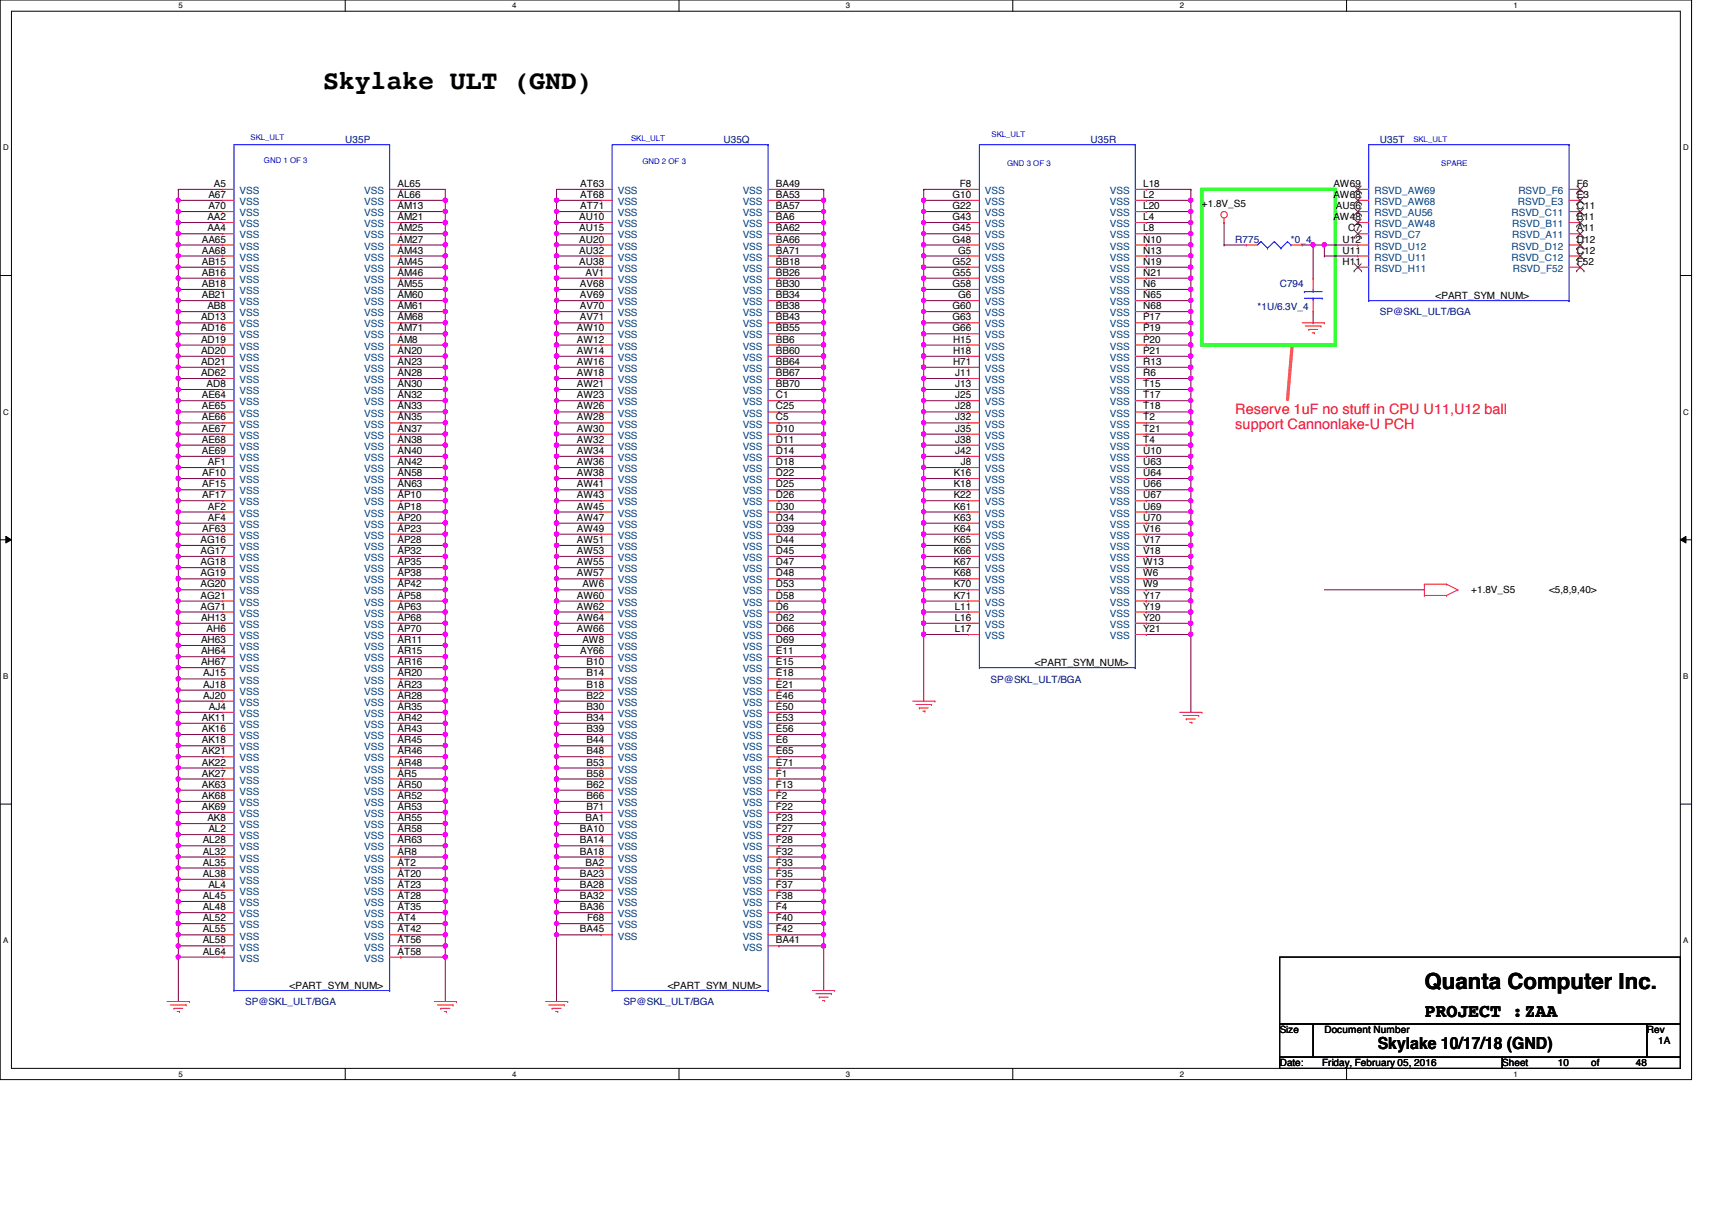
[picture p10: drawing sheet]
<svg xmlns="http://www.w3.org/2000/svg" width="297mm" height="210mm" viewBox="0 0 297 210" stroke-linecap="round" stroke-linejoin="round" font-family="sans-serif">
<defs><g id="words">
<text font-size="4.6" x="56" y="15.5">Skylake ULT (GND)</text>
<text font-size="3.9" x="247.1" y="171.5">Quanta Computer Inc.</text>
<text font-size="3.3" x="247.1" y="176.4">PROJECT :ZAA</text>
<text font-size="2.9" x="239.1" y="182">Skylake 10/17/18 (GND)</text>
<g font-size="2.5" fill="#f00">
<text x="214.3" y="71.8">Reserve 1uF no stuff in CPU U11,U12 ball</text>
<text x="214.3" y="74.3">support Cannonlake-U PCH</text>
</g>
<g font-size="1.7" fill="#000080">
<text x="59.9" y="24.8">U35P</text>
<text x="125.5" y="24.8">U35Q</text>
<text x="189.2" y="24.8">U35R</text>
<text x="239.4" y="24.8">U35T</text>
<text x="214.3" y="42.2">R775</text>
<text x="224" y="42.2">*0_4</text>
<text x="218.2" y="53.8">*1U/6.3V_4</text>
<text x="222" y="49.9">C794</text>
<text x="239.4" y="54.7">SP@SKL_ULT/BGA</text>
<text x="171.9" y="118.4">SP@SKL_ULT/BGA</text>
<text x="42.5" y="174.4">SP@SKL_ULT/BGA</text>
<text x="108.2" y="174.4">SP@SKL_ULT/BGA</text>
</g>
<g font-size="1.7">
<text x="36.1" y="34.3">A67</text>
<text x="37.1" y="32.4">A5</text>
<text x="69" y="32.4">AL65</text>
<text x="69" y="34.3">AL66</text>
<text x="100.7" y="32.4">AT63</text>
<text x="100.7" y="34.3">AT68</text>
<text x="134.6" y="32.4">BA49</text>
<text x="134.6" y="34.3">BA53</text>
<text x="165.3" y="34.3">G10</text>
<text x="166.5" y="32.4">F8</text>
<text x="198.3" y="32.4">L18</text>
<text x="198.3" y="34.3">L2</text>
<text x="208.5" y="36">+1.8V_S5</text>
<text x="231.3" y="32.4">AW69</text>
<text x="231.3" y="34.3">AW68</text>
<text x="273.6" y="32.4">F6</text>
<text x="273.6" y="34.3">E3</text>
<text x="36" y="38.2">AA2</text>
<text x="36" y="40.1">AA4</text>
<text x="36.1" y="36.3">A70</text>
<text x="69" y="36.3">AM13</text>
<text x="69" y="38.2">AM21</text>
<text x="69" y="40.1">AM25</text>
<text x="100.5" y="38.2">AU10</text>
<text x="100.5" y="40.1">AU15</text>
<text x="100.7" y="36.3">AT71</text>
<text x="134.6" y="36.3">BA57</text>
<text x="134.6" y="38.2">BA6</text>
<text x="134.6" y="40.1">BA62</text>
<text x="165.3" y="36.3">G22</text>
<text x="165.3" y="38.2">G43</text>
<text x="165.3" y="40.1">G45</text>
<text x="198.3" y="36.3">L20</text>
<text x="198.3" y="38.2">L4</text>
<text x="198.3" y="40.1">L8</text>
<text x="231.3" y="38.2">AW48</text>
<text x="231.8" y="36.3">AU56</text>
<text x="233.9" y="40.1">C7</text>
<text x="273.6" y="36.3">C11</text>
<text x="273.6" y="38.2">B11</text>
<text x="273.6" y="40.1">A11</text>
<text x="35" y="42.1">AA65</text>
<text x="35" y="44">AA68</text>
<text x="35" y="45.9">AB15</text>
<text x="35" y="47.8">AB16</text>
<text x="69" y="42.1">AM27</text>
<text x="69" y="44">AM43</text>
<text x="69" y="45.9">AM45</text>
<text x="69" y="47.8">AM46</text>
<text x="100.5" y="42.1">AU20</text>
<text x="100.5" y="44">AU32</text>
<text x="100.5" y="45.9">AU38</text>
<text x="101.6" y="47.8">AV1</text>
<text x="134.6" y="42.1">BA66</text>
<text x="134.6" y="44">BA71</text>
<text x="134.6" y="45.9">BB18</text>
<text x="134.6" y="47.8">BB26</text>
<text x="165.3" y="42.1">G48</text>
<text x="165.3" y="45.9">G52</text>
<text x="165.3" y="47.8">G55</text>
<text x="166.2" y="44">G5</text>
<text x="198.3" y="42.1">N10</text>
<text x="198.3" y="44">N13</text>
<text x="198.3" y="45.9">N19</text>
<text x="198.3" y="47.8">N21</text>
<text x="232.9" y="42.1">U12</text>
<text x="232.9" y="44">U11</text>
<text x="232.9" y="45.9">H11</text>
<text x="273.6" y="42.1">D12</text>
<text x="273.6" y="44">C12</text>
<text x="273.6" y="45.9">F52</text>
<text x="35" y="49.8">AB18</text>
<text x="35" y="51.7">AB21</text>
<text x="36" y="53.6">AB8</text>
<text x="69" y="49.8">AM55</text>
<text x="69" y="51.7">AM60</text>
<text x="69" y="53.6">AM61</text>
<text x="100.6" y="49.8">AV68</text>
<text x="100.6" y="51.7">AV69</text>
<text x="100.6" y="53.6">AV70</text>
<text x="134.6" y="49.8">BB30</text>
<text x="134.6" y="51.7">BB34</text>
<text x="134.6" y="53.6">BB38</text>
<text x="165.3" y="49.8">G58</text>
<text x="165.3" y="53.6">G60</text>
<text x="166.2" y="51.7">G6</text>
<text x="198.3" y="49.8">N6</text>
<text x="198.3" y="51.7">N65</text>
<text x="198.3" y="53.6">N68</text>
<text x="249.1" y="51.8">&lt;PART_SYM_NUM&gt;</text>
<text x="34.9" y="55.6">AD13</text>
<text x="34.9" y="57.5">AD16</text>
<text x="34.9" y="59.4">AD19</text>
<text x="69" y="55.6">AM68</text>
<text x="69" y="57.5">AM71</text>
<text x="69" y="59.4">AM8</text>
<text x="100.1" y="57.5">AW10</text>
<text x="100.1" y="59.4">AW12</text>
<text x="100.6" y="55.6">AV71</text>
<text x="134.6" y="55.6">BB43</text>
<text x="134.6" y="57.5">BB55</text>
<text x="134.6" y="59.4">BB6</text>
<text x="165.3" y="55.6">G63</text>
<text x="165.3" y="57.5">G66</text>
<text x="165.4" y="59.4">H15</text>
<text x="198.3" y="55.6">P17</text>
<text x="198.3" y="57.5">P19</text>
<text x="198.3" y="59.4">P20</text>
<text x="34.9" y="61.4">AD20</text>
<text x="34.9" y="63.3">AD21</text>
<text x="34.9" y="65.2">AD62</text>
<text x="69" y="61.4">AN20</text>
<text x="69" y="63.3">AN23</text>
<text x="69" y="65.2">AN28</text>
<text x="100.1" y="61.4">AW14</text>
<text x="100.1" y="63.3">AW16</text>
<text x="100.1" y="65.2">AW18</text>
<text x="134.6" y="61.4">BB60</text>
<text x="134.6" y="63.3">BB64</text>
<text x="134.6" y="65.2">BB67</text>
<text x="165.4" y="61.4">H18</text>
<text x="165.4" y="63.3">H71</text>
<text x="165.7" y="65.2">J11</text>
<text x="198.3" y="61.4">P21</text>
<text x="198.3" y="63.3">R13</text>
<text x="198.3" y="65.2">R6</text>
<text x="35" y="69.1">AE64</text>
<text x="35" y="71">AE65</text>
<text x="35.9" y="67.1">AD8</text>
<text x="69" y="67.1">AN30</text>
<text x="69" y="69.1">AN32</text>
<text x="69" y="71">AN33</text>
<text x="100.1" y="67.1">AW21</text>
<text x="100.1" y="69.1">AW23</text>
<text x="100.1" y="71">AW26</text>
<text x="134.6" y="67.1">BB70</text>
<text x="134.6" y="69.1">C1</text>
<text x="134.6" y="71">C25</text>
<text x="165.7" y="67.1">J13</text>
<text x="165.7" y="69.1">J25</text>
<text x="165.7" y="71">J28</text>
<text x="198.3" y="67.1">T15</text>
<text x="198.3" y="69.1">T17</text>
<text x="198.3" y="71">T18</text>
<text x="35" y="72.9">AE66</text>
<text x="35" y="74.9">AE67</text>
<text x="35" y="76.8">AE68</text>
<text x="69" y="72.9">AN35</text>
<text x="69" y="74.9">AN37</text>
<text x="69" y="76.8">AN38</text>
<text x="100.1" y="72.9">AW28</text>
<text x="100.1" y="74.9">AW30</text>
<text x="100.1" y="76.8">AW32</text>
<text x="134.6" y="72.9">C5</text>
<text x="134.6" y="74.9">D10</text>
<text x="134.6" y="76.8">D11</text>
<text x="165.7" y="72.9">J32</text>
<text x="165.7" y="74.9">J35</text>
<text x="165.7" y="76.8">J38</text>
<text x="198.3" y="72.9">T2</text>
<text x="198.3" y="74.9">T21</text>
<text x="198.3" y="76.8">T4</text>
<text x="35" y="78.7">AE69</text>
<text x="35.1" y="82.6">AF10</text>
<text x="36.1" y="80.7">AF1</text>
<text x="69" y="78.7">AN40</text>
<text x="69" y="80.7">AN42</text>
<text x="69" y="82.6">AN58</text>
<text x="100.1" y="78.7">AW34</text>
<text x="100.1" y="80.7">AW36</text>
<text x="100.1" y="82.6">AW38</text>
<text x="134.6" y="78.7">D14</text>
<text x="134.6" y="80.7">D18</text>
<text x="134.6" y="82.6">D22</text>
<text x="165.5" y="82.6">K16</text>
<text x="165.7" y="78.7">J42</text>
<text x="166.7" y="80.7">J8</text>
<text x="198.3" y="78.7">U10</text>
<text x="198.3" y="80.7">U63</text>
<text x="198.3" y="82.6">U64</text>
<text x="35.1" y="84.5">AF15</text>
<text x="35.1" y="86.4">AF17</text>
<text x="36.1" y="88.4">AF2</text>
<text x="69" y="84.5">AN63</text>
<text x="69" y="86.4">AP10</text>
<text x="69" y="88.4">AP18</text>
<text x="100.1" y="84.5">AW41</text>
<text x="100.1" y="86.4">AW43</text>
<text x="100.1" y="88.4">AW45</text>
<text x="134.6" y="84.5">D25</text>
<text x="134.6" y="86.4">D26</text>
<text x="134.6" y="88.4">D30</text>
<text x="165.5" y="84.5">K18</text>
<text x="165.5" y="86.4">K22</text>
<text x="165.5" y="88.4">K61</text>
<text x="198.3" y="84.5">U66</text>
<text x="198.3" y="86.4">U67</text>
<text x="198.3" y="88.4">U69</text>
<text x="34.8" y="94.2">AG16</text>
<text x="35.1" y="92.2">AF63</text>
<text x="36.1" y="90.3">AF4</text>
<text x="69" y="90.3">AP20</text>
<text x="69" y="92.2">AP23</text>
<text x="69" y="94.2">AP28</text>
<text x="100.1" y="90.3">AW47</text>
<text x="100.1" y="92.2">AW49</text>
<text x="100.1" y="94.2">AW51</text>
<text x="134.6" y="90.3">D34</text>
<text x="134.6" y="92.2">D39</text>
<text x="134.6" y="94.2">D44</text>
<text x="165.5" y="90.3">K63</text>
<text x="165.5" y="92.2">K64</text>
<text x="165.5" y="94.2">K65</text>
<text x="198.3" y="90.3">U70</text>
<text x="198.3" y="92.2">V16</text>
<text x="198.3" y="94.2">V17</text>
<text x="34.8" y="96.1">AG17</text>
<text x="34.8" y="98">AG18</text>
<text x="34.8" y="100">AG19</text>
<text x="34.8" y="101.9">AG20</text>
<text x="69" y="96.1">AP32</text>
<text x="69" y="98">AP35</text>
<text x="69" y="100">AP38</text>
<text x="69" y="101.9">AP42</text>
<text x="100.1" y="96.1">AW53</text>
<text x="100.1" y="98">AW55</text>
<text x="100.1" y="100">AW57</text>
<text x="101" y="101.9">AW6</text>
<text x="134.6" y="96.1">D45</text>
<text x="134.6" y="98">D47</text>
<text x="134.6" y="100">D48</text>
<text x="134.6" y="101.9">D53</text>
<text x="165.5" y="96.1">K66</text>
<text x="165.5" y="98">K67</text>
<text x="165.5" y="100">K68</text>
<text x="165.5" y="101.9">K70</text>
<text x="198.3" y="96.1">V18</text>
<text x="198.3" y="98">W13</text>
<text x="198.3" y="100">W6</text>
<text x="198.3" y="101.9">W9</text>
<text x="34.8" y="103.8">AG21</text>
<text x="34.8" y="105.7">AG71</text>
<text x="34.9" y="107.7">AH13</text>
<text x="69" y="103.8">AP58</text>
<text x="69" y="105.7">AP63</text>
<text x="69" y="107.7">AP68</text>
<text x="100.1" y="103.8">AW60</text>
<text x="100.1" y="105.7">AW62</text>
<text x="100.1" y="107.7">AW64</text>
<text x="134.6" y="103.8">D58</text>
<text x="134.6" y="105.7">D6</text>
<text x="134.6" y="107.7">D62</text>
<text x="165.5" y="103.8">K71</text>
<text x="165.6" y="105.7">L11</text>
<text x="165.6" y="107.7">L16</text>
<text x="198.3" y="103.8">Y17</text>
<text x="198.3" y="105.7">Y19</text>
<text x="198.3" y="107.7">Y20</text>
<text x="255.3" y="103">+1.8V_S5</text>
<text x="268.8" y="103">&lt;5,8,9,40&gt;</text>
<text x="34.9" y="111.5">AH63</text>
<text x="34.9" y="113.5">AH64</text>
<text x="35.9" y="109.6">AH6</text>
<text x="69" y="109.6">AP70</text>
<text x="69" y="111.5">AR11</text>
<text x="69" y="113.5">AR15</text>
<text x="100.1" y="109.6">AW66</text>
<text x="100.7" y="113.5">AY66</text>
<text x="101" y="111.5">AW8</text>
<text x="134.6" y="109.6">D66</text>
<text x="134.6" y="111.5">D69</text>
<text x="134.6" y="113.5">E11</text>
<text x="165.6" y="109.6">L17</text>
<text x="198.3" y="109.6">Y21</text>
<text x="34.9" y="115.4">AH67</text>
<text x="35.3" y="117.3">AJ15</text>
<text x="35.3" y="119.3">AJ18</text>
<text x="69" y="115.4">AR16</text>
<text x="69" y="117.3">AR20</text>
<text x="69" y="119.3">AR23</text>
<text x="101.8" y="115.4">B10</text>
<text x="101.8" y="117.3">B14</text>
<text x="101.8" y="119.3">B18</text>
<text x="134.6" y="115.4">E15</text>
<text x="134.6" y="117.3">E18</text>
<text x="134.6" y="119.3">E21</text>
<text x="179.6" y="115.5">&lt;PART_SYM_NUM&gt;</text>
<text x="35" y="125.1">AK11</text>
<text x="35.3" y="121.2">AJ20</text>
<text x="36.2" y="123.1">AJ4</text>
<text x="69" y="121.2">AR28</text>
<text x="69" y="123.1">AR35</text>
<text x="69" y="125.1">AR42</text>
<text x="101.8" y="121.2">B22</text>
<text x="101.8" y="123.1">B30</text>
<text x="101.8" y="125.1">B34</text>
<text x="134.6" y="121.2">E46</text>
<text x="134.6" y="123.1">E50</text>
<text x="134.6" y="125.1">E53</text>
<text x="35" y="127">AK16</text>
<text x="35" y="128.9">AK18</text>
<text x="35" y="130.9">AK21</text>
<text x="69" y="127">AR43</text>
<text x="69" y="128.9">AR45</text>
<text x="69" y="130.9">AR46</text>
<text x="101.8" y="127">B39</text>
<text x="101.8" y="128.9">B44</text>
<text x="101.8" y="130.9">B48</text>
<text x="134.6" y="127">E56</text>
<text x="134.6" y="128.9">E6</text>
<text x="134.6" y="130.9">E65</text>
<text x="35" y="132.8">AK22</text>
<text x="35" y="134.7">AK27</text>
<text x="35" y="136.7">AK63</text>
<text x="69" y="132.8">AR48</text>
<text x="69" y="134.7">AR5</text>
<text x="69" y="136.7">AR50</text>
<text x="101.8" y="132.8">B53</text>
<text x="101.8" y="134.7">B58</text>
<text x="101.8" y="136.7">B62</text>
<text x="134.6" y="132.8">E71</text>
<text x="134.6" y="134.7">F1</text>
<text x="134.6" y="136.7">F13</text>
<text x="35" y="138.6">AK68</text>
<text x="35" y="140.5">AK69</text>
<text x="36" y="142.5">AK8</text>
<text x="69" y="138.6">AR52</text>
<text x="69" y="140.5">AR53</text>
<text x="69" y="142.5">AR55</text>
<text x="101.6" y="142.5">BA1</text>
<text x="101.8" y="138.6">B66</text>
<text x="101.8" y="140.5">B71</text>
<text x="134.6" y="138.6">F2</text>
<text x="134.6" y="140.5">F22</text>
<text x="134.6" y="142.5">F23</text>
<text x="35.2" y="146.3">AL28</text>
<text x="35.2" y="148.3">AL32</text>
<text x="36.1" y="144.4">AL2</text>
<text x="69" y="144.4">AR58</text>
<text x="69" y="146.3">AR63</text>
<text x="69" y="148.3">AR8</text>
<text x="100.6" y="144.4">BA10</text>
<text x="100.6" y="146.3">BA14</text>
<text x="100.6" y="148.3">BA18</text>
<text x="134.6" y="144.4">F27</text>
<text x="134.6" y="146.3">F28</text>
<text x="134.6" y="148.3">F32</text>
<text x="35.2" y="150.2">AL35</text>
<text x="35.2" y="152.1">AL38</text>
<text x="35.2" y="156">AL45</text>
<text x="36.1" y="154">AL4</text>
<text x="69" y="150.2">AT2</text>
<text x="69" y="152.1">AT20</text>
<text x="69" y="154">AT23</text>
<text x="69" y="156">AT28</text>
<text x="100.6" y="152.1">BA23</text>
<text x="100.6" y="154">BA28</text>
<text x="100.6" y="156">BA32</text>
<text x="101.6" y="150.2">BA2</text>
<text x="134.6" y="150.2">F33</text>
<text x="134.6" y="152.1">F35</text>
<text x="134.6" y="154">F37</text>
<text x="134.6" y="156">F38</text>
<text x="35.2" y="157.9">AL48</text>
<text x="35.2" y="159.8">AL52</text>
<text x="35.2" y="161.8">AL55</text>
<text x="69" y="157.9">AT35</text>
<text x="69" y="159.8">AT4</text>
<text x="69" y="161.8">AT42</text>
<text x="100.6" y="157.9">BA36</text>
<text x="100.6" y="161.8">BA45</text>
<text x="101.9" y="159.8">F68</text>
<text x="134.6" y="157.9">F4</text>
<text x="134.6" y="159.8">F40</text>
<text x="134.6" y="161.8">F42</text>
<text x="35.2" y="163.7">AL58</text>
<text x="35.2" y="165.6">AL64</text>
<text x="69" y="163.7">AT56</text>
<text x="69" y="165.6">AT58</text>
<text x="134.6" y="163.7">BA41</text>
<text x="50.2" y="171.5">&lt;PART_SYM_NUM&gt;</text>
<text x="115.9" y="171.5">&lt;PART_SYM_NUM&gt;</text>
<text x="222" y="179.2">Size</text>
<text x="229.8" y="179.2">Document Number</text>
<text x="285.7" y="179.2">Rev</text>
<text x="222" y="185">Date:</text>
<text x="229.4" y="185">Friday, February 05, 2016</text>
<text x="260.6" y="185">Sheet</text>
<text x="270.3" y="185">10</text>
<text x="276.1" y="185">of</text>
<text x="283.8" y="185">48</text>
<text x="287.7" y="181.1">1A</text>
</g>
<g font-size="1.7" fill="#004080">
<text x="41.6" y="33.7">VSS</text>
<text x="41.6" y="35.6">VSS</text>
<text x="63.2" y="33.7">VSS</text>
<text x="63.2" y="35.6">VSS</text>
<text x="107.2" y="33.7">VSS</text>
<text x="107.2" y="35.6">VSS</text>
<text x="128.9" y="33.7">VSS</text>
<text x="128.9" y="35.6">VSS</text>
<text x="170.9" y="33.7">VSS</text>
<text x="170.9" y="35.6">VSS</text>
<text x="192.6" y="33.7">VSS</text>
<text x="192.6" y="35.6">VSS</text>
<text x="238.5" y="33.7">RSVD_AW69</text>
<text x="238.5" y="35.6">RSVD_AW68</text>
<text x="263.4" y="35.6">RSVD_E3</text>
<text x="263.4" y="33.7">RSVD_F6</text>
<text x="41.6" y="37.5">VSS</text>
<text x="41.6" y="39.4">VSS</text>
<text x="41.6" y="41.4">VSS</text>
<text x="63.2" y="37.5">VSS</text>
<text x="63.2" y="39.4">VSS</text>
<text x="63.2" y="41.4">VSS</text>
<text x="107.2" y="37.5">VSS</text>
<text x="107.2" y="39.4">VSS</text>
<text x="107.2" y="41.4">VSS</text>
<text x="128.9" y="37.5">VSS</text>
<text x="128.9" y="39.4">VSS</text>
<text x="128.9" y="41.4">VSS</text>
<text x="170.9" y="37.5">VSS</text>
<text x="170.9" y="39.4">VSS</text>
<text x="170.9" y="41.4">VSS</text>
<text x="192.6" y="37.5">VSS</text>
<text x="192.6" y="39.4">VSS</text>
<text x="192.6" y="41.4">VSS</text>
<text x="238.5" y="37.5">RSVD_AU56</text>
<text x="238.5" y="39.4">RSVD_AW48</text>
<text x="238.5" y="41.4">RSVD_C7</text>
<text x="262.3" y="37.5">RSVD_C11</text>
<text x="262.4" y="39.4">RSVD_B11</text>
<text x="262.4" y="41.4">RSVD_A11</text>
<text x="41.6" y="43.3">VSS</text>
<text x="41.6" y="45.2">VSS</text>
<text x="41.6" y="47.2">VSS</text>
<text x="63.2" y="43.3">VSS</text>
<text x="63.2" y="45.2">VSS</text>
<text x="63.2" y="47.2">VSS</text>
<text x="107.2" y="43.3">VSS</text>
<text x="107.2" y="45.2">VSS</text>
<text x="107.2" y="47.2">VSS</text>
<text x="128.9" y="43.3">VSS</text>
<text x="128.9" y="45.2">VSS</text>
<text x="128.9" y="47.2">VSS</text>
<text x="170.9" y="43.3">VSS</text>
<text x="170.9" y="45.2">VSS</text>
<text x="170.9" y="47.2">VSS</text>
<text x="192.6" y="43.3">VSS</text>
<text x="192.6" y="45.2">VSS</text>
<text x="192.6" y="47.2">VSS</text>
<text x="238.5" y="43.3">RSVD_U12</text>
<text x="238.5" y="45.2">RSVD_U11</text>
<text x="238.5" y="47.2">RSVD_H11</text>
<text x="262.3" y="43.3">RSVD_D12</text>
<text x="262.3" y="45.2">RSVD_C12</text>
<text x="262.5" y="47.2">RSVD_F52</text>
<text x="41.6" y="49.1">VSS</text>
<text x="41.6" y="51">VSS</text>
<text x="41.6" y="53">VSS</text>
<text x="63.2" y="49.1">VSS</text>
<text x="63.2" y="51">VSS</text>
<text x="63.2" y="53">VSS</text>
<text x="107.2" y="49.1">VSS</text>
<text x="107.2" y="51">VSS</text>
<text x="107.2" y="53">VSS</text>
<text x="128.9" y="49.1">VSS</text>
<text x="128.9" y="51">VSS</text>
<text x="128.9" y="53">VSS</text>
<text x="170.9" y="49.1">VSS</text>
<text x="170.9" y="51">VSS</text>
<text x="170.9" y="53">VSS</text>
<text x="192.6" y="49.1">VSS</text>
<text x="192.6" y="51">VSS</text>
<text x="192.6" y="53">VSS</text>
<text x="41.6" y="54.9">VSS</text>
<text x="41.6" y="56.8">VSS</text>
<text x="41.6" y="58.7">VSS</text>
<text x="63.2" y="54.9">VSS</text>
<text x="63.2" y="56.8">VSS</text>
<text x="63.2" y="58.7">VSS</text>
<text x="107.2" y="54.9">VSS</text>
<text x="107.2" y="56.8">VSS</text>
<text x="107.2" y="58.7">VSS</text>
<text x="128.9" y="54.9">VSS</text>
<text x="128.9" y="56.8">VSS</text>
<text x="128.9" y="58.7">VSS</text>
<text x="170.9" y="54.9">VSS</text>
<text x="170.9" y="56.8">VSS</text>
<text x="170.9" y="58.7">VSS</text>
<text x="192.6" y="54.9">VSS</text>
<text x="192.6" y="56.8">VSS</text>
<text x="192.6" y="58.7">VSS</text>
<text x="41.6" y="60.7">VSS</text>
<text x="41.6" y="62.6">VSS</text>
<text x="41.6" y="64.5">VSS</text>
<text x="63.2" y="60.7">VSS</text>
<text x="63.2" y="62.6">VSS</text>
<text x="63.2" y="64.5">VSS</text>
<text x="107.2" y="60.7">VSS</text>
<text x="107.2" y="62.6">VSS</text>
<text x="107.2" y="64.5">VSS</text>
<text x="128.9" y="60.7">VSS</text>
<text x="128.9" y="62.6">VSS</text>
<text x="128.9" y="64.5">VSS</text>
<text x="170.9" y="60.7">VSS</text>
<text x="170.9" y="62.6">VSS</text>
<text x="170.9" y="64.5">VSS</text>
<text x="192.6" y="60.7">VSS</text>
<text x="192.6" y="62.6">VSS</text>
<text x="192.6" y="64.5">VSS</text>
<text x="41.6" y="66.5">VSS</text>
<text x="41.6" y="68.4">VSS</text>
<text x="41.6" y="70.3">VSS</text>
<text x="63.2" y="66.5">VSS</text>
<text x="63.2" y="68.4">VSS</text>
<text x="63.2" y="70.3">VSS</text>
<text x="107.2" y="66.5">VSS</text>
<text x="107.2" y="68.4">VSS</text>
<text x="107.2" y="70.3">VSS</text>
<text x="128.9" y="66.5">VSS</text>
<text x="128.9" y="68.4">VSS</text>
<text x="128.9" y="70.3">VSS</text>
<text x="170.9" y="66.5">VSS</text>
<text x="170.9" y="68.4">VSS</text>
<text x="170.9" y="70.3">VSS</text>
<text x="192.6" y="66.5">VSS</text>
<text x="192.6" y="68.4">VSS</text>
<text x="192.6" y="70.3">VSS</text>
<text x="41.6" y="72.3">VSS</text>
<text x="41.6" y="74.2">VSS</text>
<text x="41.6" y="76.1">VSS</text>
<text x="63.2" y="72.3">VSS</text>
<text x="63.2" y="74.2">VSS</text>
<text x="63.2" y="76.1">VSS</text>
<text x="107.2" y="72.3">VSS</text>
<text x="107.2" y="74.2">VSS</text>
<text x="107.2" y="76.1">VSS</text>
<text x="128.9" y="72.3">VSS</text>
<text x="128.9" y="74.2">VSS</text>
<text x="128.9" y="76.1">VSS</text>
<text x="170.9" y="72.3">VSS</text>
<text x="170.9" y="74.2">VSS</text>
<text x="170.9" y="76.1">VSS</text>
<text x="192.6" y="72.3">VSS</text>
<text x="192.6" y="74.2">VSS</text>
<text x="192.6" y="76.1">VSS</text>
<text x="41.6" y="78">VSS</text>
<text x="41.6" y="80">VSS</text>
<text x="41.6" y="81.9">VSS</text>
<text x="41.6" y="83.8">VSS</text>
<text x="63.2" y="78">VSS</text>
<text x="63.2" y="80">VSS</text>
<text x="63.2" y="81.9">VSS</text>
<text x="63.2" y="83.8">VSS</text>
<text x="107.2" y="78">VSS</text>
<text x="107.2" y="80">VSS</text>
<text x="107.2" y="81.9">VSS</text>
<text x="107.2" y="83.8">VSS</text>
<text x="128.9" y="78">VSS</text>
<text x="128.9" y="80">VSS</text>
<text x="128.9" y="81.9">VSS</text>
<text x="128.9" y="83.8">VSS</text>
<text x="170.9" y="78">VSS</text>
<text x="170.9" y="80">VSS</text>
<text x="170.9" y="81.9">VSS</text>
<text x="170.9" y="83.8">VSS</text>
<text x="192.6" y="78">VSS</text>
<text x="192.6" y="80">VSS</text>
<text x="192.6" y="81.9">VSS</text>
<text x="192.6" y="83.8">VSS</text>
<text x="41.6" y="85.8">VSS</text>
<text x="41.6" y="87.7">VSS</text>
<text x="41.6" y="89.6">VSS</text>
<text x="63.2" y="85.8">VSS</text>
<text x="63.2" y="87.7">VSS</text>
<text x="63.2" y="89.6">VSS</text>
<text x="107.2" y="85.8">VSS</text>
<text x="107.2" y="87.7">VSS</text>
<text x="107.2" y="89.6">VSS</text>
<text x="128.9" y="85.8">VSS</text>
<text x="128.9" y="87.7">VSS</text>
<text x="128.9" y="89.6">VSS</text>
<text x="170.9" y="85.8">VSS</text>
<text x="170.9" y="87.7">VSS</text>
<text x="170.9" y="89.6">VSS</text>
<text x="192.6" y="85.8">VSS</text>
<text x="192.6" y="87.7">VSS</text>
<text x="192.6" y="89.6">VSS</text>
<text x="41.6" y="91.6">VSS</text>
<text x="41.6" y="93.5">VSS</text>
<text x="41.6" y="95.4">VSS</text>
<text x="63.2" y="91.6">VSS</text>
<text x="63.2" y="93.5">VSS</text>
<text x="63.2" y="95.4">VSS</text>
<text x="107.2" y="91.6">VSS</text>
<text x="107.2" y="93.5">VSS</text>
<text x="107.2" y="95.4">VSS</text>
<text x="128.9" y="91.6">VSS</text>
<text x="128.9" y="93.5">VSS</text>
<text x="128.9" y="95.4">VSS</text>
<text x="170.9" y="91.6">VSS</text>
<text x="170.9" y="93.5">VSS</text>
<text x="170.9" y="95.4">VSS</text>
<text x="192.6" y="91.6">VSS</text>
<text x="192.6" y="93.5">VSS</text>
<text x="192.6" y="95.4">VSS</text>
<text x="41.6" y="97.3">VSS</text>
<text x="41.6" y="99.3">VSS</text>
<text x="41.6" y="101.2">VSS</text>
<text x="63.2" y="97.3">VSS</text>
<text x="63.2" y="99.3">VSS</text>
<text x="63.2" y="101.2">VSS</text>
<text x="107.2" y="97.3">VSS</text>
<text x="107.2" y="99.3">VSS</text>
<text x="107.2" y="101.2">VSS</text>
<text x="128.9" y="97.3">VSS</text>
<text x="128.9" y="99.3">VSS</text>
<text x="128.9" y="101.2">VSS</text>
<text x="170.9" y="97.3">VSS</text>
<text x="170.9" y="99.3">VSS</text>
<text x="170.9" y="101.2">VSS</text>
<text x="192.6" y="97.3">VSS</text>
<text x="192.6" y="99.3">VSS</text>
<text x="192.6" y="101.2">VSS</text>
<text x="41.6" y="103.1">VSS</text>
<text x="41.6" y="105.1">VSS</text>
<text x="41.6" y="107">VSS</text>
<text x="63.2" y="103.1">VSS</text>
<text x="63.2" y="105.1">VSS</text>
<text x="63.2" y="107">VSS</text>
<text x="107.2" y="103.1">VSS</text>
<text x="107.2" y="105.1">VSS</text>
<text x="107.2" y="107">VSS</text>
<text x="128.9" y="103.1">VSS</text>
<text x="128.9" y="105.1">VSS</text>
<text x="128.9" y="107">VSS</text>
<text x="170.9" y="103.1">VSS</text>
<text x="170.9" y="105.1">VSS</text>
<text x="170.9" y="107">VSS</text>
<text x="192.6" y="103.1">VSS</text>
<text x="192.6" y="105.1">VSS</text>
<text x="192.6" y="107">VSS</text>
<text x="41.6" y="108.9">VSS</text>
<text x="41.6" y="110.9">VSS</text>
<text x="41.6" y="112.8">VSS</text>
<text x="63.2" y="108.9">VSS</text>
<text x="63.2" y="110.9">VSS</text>
<text x="63.2" y="112.8">VSS</text>
<text x="107.2" y="108.9">VSS</text>
<text x="107.2" y="110.9">VSS</text>
<text x="107.2" y="112.8">VSS</text>
<text x="128.9" y="108.9">VSS</text>
<text x="128.9" y="110.9">VSS</text>
<text x="128.9" y="112.8">VSS</text>
<text x="170.9" y="108.9">VSS</text>
<text x="170.9" y="110.9">VSS</text>
<text x="192.6" y="108.9">VSS</text>
<text x="192.6" y="110.9">VSS</text>
<text x="41.6" y="114.7">VSS</text>
<text x="41.6" y="116.6">VSS</text>
<text x="41.6" y="118.6">VSS</text>
<text x="63.2" y="114.7">VSS</text>
<text x="63.2" y="116.6">VSS</text>
<text x="63.2" y="118.6">VSS</text>
<text x="107.2" y="114.7">VSS</text>
<text x="107.2" y="116.6">VSS</text>
<text x="107.2" y="118.6">VSS</text>
<text x="128.9" y="114.7">VSS</text>
<text x="128.9" y="116.6">VSS</text>
<text x="128.9" y="118.6">VSS</text>
<text x="41.6" y="120.5">VSS</text>
<text x="41.6" y="122.4">VSS</text>
<text x="41.6" y="124.4">VSS</text>
<text x="63.2" y="120.5">VSS</text>
<text x="63.2" y="122.4">VSS</text>
<text x="63.2" y="124.4">VSS</text>
<text x="107.2" y="120.5">VSS</text>
<text x="107.2" y="122.4">VSS</text>
<text x="107.2" y="124.4">VSS</text>
<text x="128.9" y="120.5">VSS</text>
<text x="128.9" y="122.4">VSS</text>
<text x="128.9" y="124.4">VSS</text>
<text x="41.6" y="126.3">VSS</text>
<text x="41.6" y="128.2">VSS</text>
<text x="41.6" y="130.2">VSS</text>
<text x="63.2" y="126.3">VSS</text>
<text x="63.2" y="128.2">VSS</text>
<text x="63.2" y="130.2">VSS</text>
<text x="107.2" y="126.3">VSS</text>
<text x="107.2" y="128.2">VSS</text>
<text x="107.2" y="130.2">VSS</text>
<text x="128.9" y="126.3">VSS</text>
<text x="128.9" y="128.2">VSS</text>
<text x="128.9" y="130.2">VSS</text>
<text x="41.6" y="132.1">VSS</text>
<text x="41.6" y="134">VSS</text>
<text x="41.6" y="135.9">VSS</text>
<text x="41.6" y="137.9">VSS</text>
<text x="63.2" y="132.1">VSS</text>
<text x="63.2" y="134">VSS</text>
<text x="63.2" y="135.9">VSS</text>
<text x="63.2" y="137.9">VSS</text>
<text x="107.2" y="132.1">VSS</text>
<text x="107.2" y="134">VSS</text>
<text x="107.2" y="135.9">VSS</text>
<text x="107.2" y="137.9">VSS</text>
<text x="128.9" y="132.1">VSS</text>
<text x="128.9" y="134">VSS</text>
<text x="128.9" y="135.9">VSS</text>
<text x="128.9" y="137.9">VSS</text>
<text x="41.6" y="139.8">VSS</text>
<text x="41.6" y="141.7">VSS</text>
<text x="41.6" y="143.7">VSS</text>
<text x="63.2" y="139.8">VSS</text>
<text x="63.2" y="141.7">VSS</text>
<text x="63.2" y="143.7">VSS</text>
<text x="107.2" y="139.8">VSS</text>
<text x="107.2" y="141.7">VSS</text>
<text x="107.2" y="143.7">VSS</text>
<text x="128.9" y="139.8">VSS</text>
<text x="128.9" y="141.7">VSS</text>
<text x="128.9" y="143.7">VSS</text>
<text x="41.6" y="145.6">VSS</text>
<text x="41.6" y="147.5">VSS</text>
<text x="41.6" y="149.5">VSS</text>
<text x="63.2" y="145.6">VSS</text>
<text x="63.2" y="147.5">VSS</text>
<text x="63.2" y="149.5">VSS</text>
<text x="107.2" y="145.6">VSS</text>
<text x="107.2" y="147.5">VSS</text>
<text x="107.2" y="149.5">VSS</text>
<text x="128.9" y="145.6">VSS</text>
<text x="128.9" y="147.5">VSS</text>
<text x="128.9" y="149.5">VSS</text>
<text x="41.6" y="151.4">VSS</text>
<text x="41.6" y="153.3">VSS</text>
<text x="41.6" y="155.2">VSS</text>
<text x="63.2" y="151.4">VSS</text>
<text x="63.2" y="153.3">VSS</text>
<text x="63.2" y="155.2">VSS</text>
<text x="107.2" y="151.4">VSS</text>
<text x="107.2" y="153.3">VSS</text>
<text x="107.2" y="155.2">VSS</text>
<text x="128.9" y="151.4">VSS</text>
<text x="128.9" y="153.3">VSS</text>
<text x="128.9" y="155.2">VSS</text>
<text x="41.6" y="157.2">VSS</text>
<text x="41.6" y="159.1">VSS</text>
<text x="41.6" y="161">VSS</text>
<text x="63.2" y="157.2">VSS</text>
<text x="63.2" y="159.1">VSS</text>
<text x="63.2" y="161">VSS</text>
<text x="107.2" y="157.2">VSS</text>
<text x="107.2" y="159.1">VSS</text>
<text x="107.2" y="161">VSS</text>
<text x="128.9" y="157.2">VSS</text>
<text x="128.9" y="159.1">VSS</text>
<text x="128.9" y="161">VSS</text>
<text x="41.6" y="163">VSS</text>
<text x="41.6" y="164.9">VSS</text>
<text x="41.6" y="166.8">VSS</text>
<text x="63.2" y="163">VSS</text>
<text x="63.2" y="164.9">VSS</text>
<text x="63.2" y="166.8">VSS</text>
<text x="107.2" y="163">VSS</text>
<text x="128.9" y="164.9">VSS</text>
<text x="128.9" y="163">VSS</text>
</g>
<g font-size="1.4">
<text x="30.9" y="1.4">5</text>
<text x="88.9" y="1.4">4</text>
<text x="146.8" y="1.4">3</text>
<text x="204.7" y="1.4">2</text>
<text x="262.6" y="1.4">1</text>
<text x=".5" y="26.1">D</text>
<text x="292.1" y="26.1">D</text>
<text x=".5" y="71.9">C</text>
<text x="292.1" y="71.9">C</text>
<text x=".5" y="117.8">B</text>
<text x="292.1" y="117.8">B</text>
<text x=".5" y="163.6">A</text>
<text x="292.1" y="163.6">A</text>
<text x="30.9" y="186.8">5</text>
<text x="88.9" y="186.8">4</text>
<text x="146.8" y="186.8">3</text>
<text x="204.7" y="186.8">2</text>
<text x="262.6" y="186.8">1</text>
</g>
<g font-size="1.4" fill="#00f">
<text x="172" y="23.8">SKL_ULT</text>
<text x="43.5" y="24.2">SKL_ULT</text>
<text x="45.8" y="28.3">GND 1 OF 3</text>
<text x="109.5" y="24.4">SKL_ULT</text>
<text x="111.5" y="28.4">GND 2 OF 3</text>
<text x="174.7" y="28.8">GND 3 OF 3</text>
<text x="245.2" y="24.6">SKL_ULT</text>
<text x="250.1" y="28.8">SPARE</text>
</g>
</g></defs>
<path d="M0 0h293.5v187.3h-293.5zM2 1.9h289.5v183.4h-289.5z" fill="none" stroke="#000" stroke-width=".17"/>
<g fill="#fff">
<path d="M30.9 .2h.8v1.5h-.8z"/>
<path d="M30.9 185.5h.8v1.6h-.8z"/>
</g>
<path d="M59.9 0v1.9M59.9 185.3v2" fill="none" stroke="#000" stroke-width=".17"/>
<g fill="#fff">
<path d="M88.9 .2h.7v1.5h-.7z"/>
<path d="M88.9 185.5h.7v1.6h-.7z"/>
</g>
<path d="M117.8 0v1.9M117.8 185.3v2" fill="none" stroke="#000" stroke-width=".17"/>
<g fill="#fff">
<path d="M146.8 .2h.7v1.5h-.7z"/>
<path d="M146.8 185.5h.7v1.6h-.7z"/>
</g>
<path d="M175.7 0v1.9M175.7 185.3v2" fill="none" stroke="#000" stroke-width=".17"/>
<g fill="#fff">
<path d="M204.7 .2h.7v1.5h-.7z"/>
<path d="M204.7 185.5h.7v1.6h-.7z"/>
</g>
<path d="M233.6 0v1.9M233.6 185.3v2" fill="none" stroke="#000" stroke-width=".17"/>
<g fill="#fff">
<path d="M262.6 .2h.8v1.5h-.8z"/>
<path d="M262.6 185.5h.8v1.6h-.8z"/>
<path d="M.5 24.8h1v1.6h-1z"/>
<path d="M292.1 24.8h.9v1.6h-.9z"/>
<path d="M.5 70.7h1v1.5h-1z"/>
<path d="M292.1 70.7h.9v1.5h-.9z"/>
</g>
<path d="M0 47.8h2M291.5 47.8h2" fill="none" stroke="#000" stroke-width=".17"/>
<g fill="#fff">
<path d="M.5 116.5h.9v1.6h-.9z"/>
<path d="M292.1 116.5h.8v1.6h-.8z"/>
</g>
<path d="M0 93.6h2M1 93l1 .6-1 .6zM291.5 93.6l1-.6v1.2zM291.5 93.6h2" fill="none" stroke="#000" stroke-width=".17"/>
<path d="M1 93l1 .6-1 .6zM291.5 93.6l1-.6v1.2z" fill="#000"/>
<g fill="#fff">
<path d="M.5 162.4h.9v1.5h-.9z"/>
<path d="M292.1 162.4h.8v1.5h-.8z"/>
</g>
<path d="M0 139.5h2M291.5 139.5h2" fill="none" stroke="#000" stroke-width=".17"/>
<path d="M224.2 59.9l-.8 9.4" fill="none" stroke="#ff8000" stroke-width=".55"/>
<circle cx="224.2" cy="59.9" r=".28" fill="#ff8000"/>
<path d="M208.5 32.9h23.2v27h-23.2z" fill="none" stroke="#0f0" stroke-width=".55"/>
<path d="M69.6 156.4h.1M69.6 156.4h7.7" fill="none" stroke="#800040" stroke-width=".17"/>
<circle cx="77.3" cy="156.4" r=".37" fill="#f0f"/>
<circle cx="77.3" cy="156.4" r=".37" fill="none" stroke="#f0f" stroke-width=".17"/>
<path d="M69.6 158.3h.1M77.3 156.4h.1M77.3 156.4v1.9h-7.7" fill="none" stroke="#800040" stroke-width=".17"/>
<circle cx="77.3" cy="158.3" r=".38" fill="#f0f"/>
<circle cx="77.3" cy="158.3" r=".38" fill="none" stroke="#f0f" stroke-width=".17"/>
<path d="M77.3 158.3h.1M77.3 158.3v1.9h-7.7M69.6 160.2h.1" fill="none" stroke="#800040" stroke-width=".17"/>
<circle cx="77.3" cy="160.2" r=".37" fill="#f0f"/>
<circle cx="77.3" cy="160.2" r=".37" fill="none" stroke="#f0f" stroke-width=".17"/>
<path d="M69.6 162.2h.1M77.3 160.2h.1M77.3 160.2v2h-7.7" fill="none" stroke="#800040" stroke-width=".17"/>
<circle cx="77.3" cy="162.2" r=".37" fill="#f0f"/>
<circle cx="77.3" cy="162.2" r=".37" fill="none" stroke="#f0f" stroke-width=".17"/>
<path d="M69.6 164.1h.1M77.3 162.2h.1M77.3 162.2v1.9h-7.7" fill="none" stroke="#800040" stroke-width=".17"/>
<circle cx="77.3" cy="164.1" r=".38" fill="#f0f"/>
<circle cx="77.3" cy="164.1" r=".38" fill="none" stroke="#f0f" stroke-width=".17"/>
<path d="M69.6 166h.1M77.3 164.1h.1M77.3 164.1v1.9h-7.7" fill="none" stroke="#800040" stroke-width=".17"/>
<circle cx="77.3" cy="166" r=".37" fill="#f0f"/>
<circle cx="77.3" cy="166" r=".37" fill="none" stroke="#f0f" stroke-width=".17"/>
<path d="M135.2 156.4h.1M135.2 156.4h7.7M77.3 166h.1M77.3 166v7.7" fill="none" stroke="#800040" stroke-width=".17"/>
<circle cx="142.9" cy="156.4" r=".37" fill="#f0f"/>
<circle cx="142.9" cy="156.4" r=".37" fill="none" stroke="#f0f" stroke-width=".17"/>
<path d="M142.9 156.4h.1M142.9 156.4v1.9" fill="none" stroke="#800040" stroke-width=".17"/>
<circle cx="142.9" cy="158.3" r=".38" fill="#f0f"/>
<circle cx="142.9" cy="158.3" r=".38" fill="none" stroke="#f0f" stroke-width=".17"/>
<path d="M30.9 156.4h.1M30.9 156.4h7.7" fill="none" stroke="#800040" stroke-width=".17"/>
<circle cx="30.9" cy="156.4" r=".37" fill="#f0f"/>
<circle cx="30.9" cy="156.4" r=".37" fill="none" stroke="#f0f" stroke-width=".17"/>
<g fill="none" stroke="#800040" stroke-width=".17">
<path d="M77.3 119.7h.1M77.3 117.8v21.2M30.9 133.2h.1M30.9 127.4h.1M30.9 139h.1M30.9 125.5v1.9M30.9 131.3v1.9M30.9 137.1v1.9M77.3 133.2h.1M77.3 127.4h.1M77.3 125.5h.1M77.3 131.3h.1"/>
<path d="M77.3 129.4h.1M77.3 123.6h.1M77.3 121.6h.1M77.3 139h.1M77.3 137.1h.1M77.3 135.1h.1M30.9 156.4h.1M30.9 156.4v1.9M77.3 152.5h.1M77.3 150.6h.1M77.3 154.4h.1M77.3 142.9h.1"/>
<path d="M77.3 140.9v2M77.3 148.7v5.7"/>
</g>
<circle cx="77.3" cy="140.9" r=".37" fill="#f0f"/>
<circle cx="77.3" cy="140.9" r=".37" fill="none" stroke="#f0f" stroke-width=".17"/>
<circle cx="77.3" cy="142.8" r=".37" fill="#f0f"/>
<circle cx="77.3" cy="142.8" r=".37" fill="none" stroke="#f0f" stroke-width=".17"/>
<path d="M69.6 52.2h.1M69.6 52.2h7.7M77.3 139v1.9M77.3 140.9h.1M77.3 148.7h.1M77.3 146.7v2" fill="none" stroke="#800040" stroke-width=".17"/>
<circle cx="77.3" cy="52.1" r=".38" fill="#f0f"/>
<circle cx="77.3" cy="52.1" r=".38" fill="none" stroke="#f0f" stroke-width=".17"/>
<path d="M69.6 54.1h.1M69.6 54.1h7.7" fill="none" stroke="#800040" stroke-width=".17"/>
<circle cx="77.3" cy="54" r=".37" fill="#f0f"/>
<circle cx="77.3" cy="54" r=".37" fill="none" stroke="#f0f" stroke-width=".17"/>
<path d="M69.6 56h.1M69.6 56h7.7" fill="none" stroke="#800040" stroke-width=".17"/>
<circle cx="77.3" cy="56" r=".37" fill="#f0f"/>
<circle cx="77.3" cy="56" r=".37" fill="none" stroke="#f0f" stroke-width=".17"/>
<path d="M69.6 57.9h.1M69.6 57.9h7.7" fill="none" stroke="#800040" stroke-width=".17"/>
<circle cx="77.3" cy="57.9" r=".38" fill="#f0f"/>
<circle cx="77.3" cy="57.9" r=".38" fill="none" stroke="#f0f" stroke-width=".17"/>
<path d="M69.6 59.9h.1M69.6 59.9h7.7" fill="none" stroke="#800040" stroke-width=".17"/>
<circle cx="77.3" cy="59.8" r=".37" fill="#f0f"/>
<circle cx="77.3" cy="59.8" r=".37" fill="none" stroke="#f0f" stroke-width=".17"/>
<path d="M69.6 61.8h.1M69.6 61.8h7.7" fill="none" stroke="#800040" stroke-width=".17"/>
<circle cx="77.3" cy="61.8" r=".38" fill="#f0f"/>
<circle cx="77.3" cy="61.8" r=".38" fill="none" stroke="#f0f" stroke-width=".17"/>
<path d="M69.6 63.7h.1M69.6 63.7h7.7" fill="none" stroke="#800040" stroke-width=".17"/>
<circle cx="77.3" cy="63.7" r=".37" fill="#f0f"/>
<circle cx="77.3" cy="63.7" r=".37" fill="none" stroke="#f0f" stroke-width=".17"/>
<path d="M69.6 65.7h.1M69.6 65.7h7.7" fill="none" stroke="#800040" stroke-width=".17"/>
<circle cx="77.3" cy="65.6" r=".37" fill="#f0f"/>
<circle cx="77.3" cy="65.6" r=".37" fill="none" stroke="#f0f" stroke-width=".17"/>
<path d="M69.6 67.6h.1M69.6 67.6h7.7" fill="none" stroke="#800040" stroke-width=".17"/>
<circle cx="77.3" cy="67.6" r=".38" fill="#f0f"/>
<circle cx="77.3" cy="67.6" r=".38" fill="none" stroke="#f0f" stroke-width=".17"/>
<path d="M69.6 69.5h.1M69.6 69.5h7.7" fill="none" stroke="#800040" stroke-width=".17"/>
<circle cx="77.3" cy="69.5" r=".37" fill="#f0f"/>
<circle cx="77.3" cy="69.5" r=".37" fill="none" stroke="#f0f" stroke-width=".17"/>
<path d="M69.6 71.5h.1M69.6 71.5h7.7" fill="none" stroke="#800040" stroke-width=".17"/>
<circle cx="77.3" cy="71.4" r=".38" fill="#f0f"/>
<circle cx="77.3" cy="71.4" r=".38" fill="none" stroke="#f0f" stroke-width=".17"/>
<path d="M69.6 73.4h.1M69.6 73.4h7.7" fill="none" stroke="#800040" stroke-width=".17"/>
<circle cx="77.3" cy="73.3" r=".37" fill="#f0f"/>
<circle cx="77.3" cy="73.3" r=".37" fill="none" stroke="#f0f" stroke-width=".17"/>
<path d="M69.6 75.3h.1M69.6 75.3h7.7" fill="none" stroke="#800040" stroke-width=".17"/>
<circle cx="77.3" cy="75.3" r=".37" fill="#f0f"/>
<circle cx="77.3" cy="75.3" r=".37" fill="none" stroke="#f0f" stroke-width=".17"/>
<path d="M69.6 77.2h.1M69.6 77.2h7.7" fill="none" stroke="#800040" stroke-width=".17"/>
<circle cx="77.3" cy="77.2" r=".38" fill="#f0f"/>
<circle cx="77.3" cy="77.2" r=".38" fill="none" stroke="#f0f" stroke-width=".17"/>
<path d="M69.6 79.2h.1M69.6 79.2h7.7" fill="none" stroke="#800040" stroke-width=".17"/>
<circle cx="77.3" cy="79.1" r=".37" fill="#f0f"/>
<circle cx="77.3" cy="79.1" r=".37" fill="none" stroke="#f0f" stroke-width=".17"/>
<path d="M69.6 81.1h.1M69.6 81.1h7.7" fill="none" stroke="#800040" stroke-width=".17"/>
<circle cx="77.3" cy="81.1" r=".38" fill="#f0f"/>
<circle cx="77.3" cy="81.1" r=".38" fill="none" stroke="#f0f" stroke-width=".17"/>
<path d="M69.6 83h.1M69.6 83h7.7" fill="none" stroke="#800040" stroke-width=".17"/>
<circle cx="77.3" cy="83" r=".37" fill="#f0f"/>
<circle cx="77.3" cy="83" r=".37" fill="none" stroke="#f0f" stroke-width=".17"/>
<path d="M69.6 85h.1M69.6 85h7.7" fill="none" stroke="#800040" stroke-width=".17"/>
<circle cx="77.3" cy="84.9" r=".37" fill="#f0f"/>
<circle cx="77.3" cy="84.9" r=".37" fill="none" stroke="#f0f" stroke-width=".17"/>
<path d="M69.6 86.9h.1M69.6 86.9h7.7" fill="none" stroke="#800040" stroke-width=".17"/>
<circle cx="77.3" cy="86.9" r=".38" fill="#f0f"/>
<circle cx="77.3" cy="86.9" r=".38" fill="none" stroke="#f0f" stroke-width=".17"/>
<path d="M69.6 88.8h.1M69.6 88.8h7.7" fill="none" stroke="#800040" stroke-width=".17"/>
<circle cx="77.3" cy="88.8" r=".37" fill="#f0f"/>
<circle cx="77.3" cy="88.8" r=".37" fill="none" stroke="#f0f" stroke-width=".17"/>
<path d="M69.6 90.8h.1M69.6 90.8h7.7" fill="none" stroke="#800040" stroke-width=".17"/>
<circle cx="77.3" cy="90.7" r=".38" fill="#f0f"/>
<circle cx="77.3" cy="90.7" r=".38" fill="none" stroke="#f0f" stroke-width=".17"/>
<path d="M69.6 92.7h.1M69.6 92.7h7.7" fill="none" stroke="#800040" stroke-width=".17"/>
<circle cx="77.3" cy="92.6" r=".37" fill="#f0f"/>
<circle cx="77.3" cy="92.6" r=".37" fill="none" stroke="#f0f" stroke-width=".17"/>
<path d="M69.6 94.6h.1M69.6 96.5h.1M69.6 98.5h.1M69.6 94.6h7.7M69.6 96.5h7.7M69.6 98.5h7.7" fill="none" stroke="#800040" stroke-width=".17"/>
<circle cx="77.3" cy="98.4" r=".37" fill="#f0f"/>
<circle cx="77.3" cy="98.4" r=".37" fill="none" stroke="#f0f" stroke-width=".17"/>
<path d="M69.6 100.4h.1M69.6 100.4h7.7" fill="none" stroke="#800040" stroke-width=".17"/>
<circle cx="77.3" cy="100.4" r=".38" fill="#f0f"/>
<circle cx="77.3" cy="100.4" r=".38" fill="none" stroke="#f0f" stroke-width=".17"/>
<path d="M69.6 102.3h.1M69.6 102.3h7.7" fill="none" stroke="#800040" stroke-width=".17"/>
<circle cx="77.3" cy="102.3" r=".37" fill="#f0f"/>
<circle cx="77.3" cy="102.3" r=".37" fill="none" stroke="#f0f" stroke-width=".17"/>
<path d="M69.6 104.3h.1M69.6 104.3h7.7" fill="none" stroke="#800040" stroke-width=".17"/>
<circle cx="77.3" cy="104.2" r=".37" fill="#f0f"/>
<circle cx="77.3" cy="104.2" r=".37" fill="none" stroke="#f0f" stroke-width=".17"/>
<path d="M69.6 106.2h.1M69.6 106.2h7.7" fill="none" stroke="#800040" stroke-width=".17"/>
<circle cx="77.3" cy="106.2" r=".38" fill="#f0f"/>
<circle cx="77.3" cy="106.2" r=".38" fill="none" stroke="#f0f" stroke-width=".17"/>
<path d="M69.6 108.1h.1M69.6 108.1h7.7" fill="none" stroke="#800040" stroke-width=".17"/>
<circle cx="77.3" cy="108.1" r=".37" fill="#f0f"/>
<circle cx="77.3" cy="108.1" r=".37" fill="none" stroke="#f0f" stroke-width=".17"/>
<path d="M69.6 110.1h.1M69.6 110.1h7.7" fill="none" stroke="#800040" stroke-width=".17"/>
<circle cx="77.3" cy="110" r=".38" fill="#f0f"/>
<circle cx="77.3" cy="110" r=".38" fill="none" stroke="#f0f" stroke-width=".17"/>
<path d="M69.6 112h.1M69.6 112h7.7" fill="none" stroke="#800040" stroke-width=".17"/>
<circle cx="77.3" cy="111.9" r=".37" fill="#f0f"/>
<circle cx="77.3" cy="111.9" r=".37" fill="none" stroke="#f0f" stroke-width=".17"/>
<path d="M69.6 113.9h.1M69.6 113.9h7.7" fill="none" stroke="#800040" stroke-width=".17"/>
<circle cx="77.3" cy="113.9" r=".37" fill="#f0f"/>
<circle cx="77.3" cy="113.9" r=".37" fill="none" stroke="#f0f" stroke-width=".17"/>
<path d="M69.6 115.8h.1M69.6 115.8h7.7" fill="none" stroke="#800040" stroke-width=".17"/>
<circle cx="77.3" cy="115.8" r=".38" fill="#f0f"/>
<circle cx="77.3" cy="115.8" r=".38" fill="none" stroke="#f0f" stroke-width=".17"/>
<path d="M69.6 117.8h.1M69.6 117.8h7.7" fill="none" stroke="#800040" stroke-width=".17"/>
<circle cx="77.3" cy="117.7" r=".37" fill="#f0f"/>
<circle cx="77.3" cy="117.7" r=".37" fill="none" stroke="#f0f" stroke-width=".17"/>
<path d="M69.6 32.9h.1M69.6 34.8h.1M69.6 32.9h7.7M69.6 34.8h7.7" fill="none" stroke="#800040" stroke-width=".17"/>
<circle cx="77.3" cy="34.7" r=".37" fill="#f0f"/>
<circle cx="77.3" cy="34.7" r=".37" fill="none" stroke="#f0f" stroke-width=".17"/>
<path d="M69.6 36.7h.1M69.6 36.7h7.7" fill="none" stroke="#800040" stroke-width=".17"/>
<circle cx="77.3" cy="36.7" r=".37" fill="#f0f"/>
<circle cx="77.3" cy="36.7" r=".37" fill="none" stroke="#f0f" stroke-width=".17"/>
<path d="M69.6 38.6h.1M69.6 38.6h7.7" fill="none" stroke="#800040" stroke-width=".17"/>
<circle cx="77.3" cy="38.6" r=".38" fill="#f0f"/>
<circle cx="77.3" cy="38.6" r=".38" fill="none" stroke="#f0f" stroke-width=".17"/>
<path d="M69.6 40.6h.1M69.6 40.6h7.7" fill="none" stroke="#800040" stroke-width=".17"/>
<circle cx="77.3" cy="40.5" r=".37" fill="#f0f"/>
<circle cx="77.3" cy="40.5" r=".37" fill="none" stroke="#f0f" stroke-width=".17"/>
<path d="M69.6 42.5h.1M69.6 42.5h7.7" fill="none" stroke="#800040" stroke-width=".17"/>
<circle cx="77.3" cy="42.5" r=".38" fill="#f0f"/>
<circle cx="77.3" cy="42.5" r=".38" fill="none" stroke="#f0f" stroke-width=".17"/>
<path d="M69.6 44.4h.1M69.6 44.4h7.7" fill="none" stroke="#800040" stroke-width=".17"/>
<circle cx="77.3" cy="44.4" r=".37" fill="#f0f"/>
<circle cx="77.3" cy="44.4" r=".37" fill="none" stroke="#f0f" stroke-width=".17"/>
<path d="M69.6 46.4h.1M69.6 46.4h7.7" fill="none" stroke="#800040" stroke-width=".17"/>
<circle cx="77.3" cy="46.3" r=".37" fill="#f0f"/>
<circle cx="77.3" cy="46.3" r=".37" fill="none" stroke="#f0f" stroke-width=".17"/>
<path d="M77.3 34.8h.1M77.3 32.9v1.9M69.6 48.3h.1M69.6 50.2h.1M69.6 48.3h7.7v1.9M69.6 50.2h7.7M77.3 50.2h.1M77.3 92.7h.1M77.3 90.8v1.9" fill="none" stroke="#800040" stroke-width=".17"/>
<circle cx="77.3" cy="48.3" r=".38" fill="#f0f"/>
<circle cx="77.3" cy="48.3" r=".38" fill="none" stroke="#f0f" stroke-width=".17"/>
<circle cx="77.3" cy="50.2" r=".37" fill="#f0f"/>
<circle cx="77.3" cy="50.2" r=".37" fill="none" stroke="#f0f" stroke-width=".17"/>
<g fill="none" stroke="#800040" stroke-width=".17">
<path d="M77.3 38.6v2M77.3 40.6h.1M77.3 56h.1M77.3 52.2h.1M77.3 46.4h.1M77.3 44.4v2M77.3 50.2v2M77.3 54.1v1.9M77.3 79.2h.1M77.3 63.7h.1M77.3 71.5h.1M77.3 75.3h.1"/>
<path d="M77.3 61.8v1.9M77.3 69.5v2M77.3 73.4v1.9M77.3 77.2v2M77.3 83h.1M77.3 88.8h.1M77.3 98.5h.1M77.3 90.8h.1M77.3 96.5h.1M77.3 81.1v1.9M77.3 86.9v3.9M77.3 94.6v3.9"/>
<path d="M77.3 117.8h.1M77.3 112h.1M77.3 110.1v1.9M77.3 115.8v2"/>
</g>
<circle cx="77.3" cy="94.6" r=".37" fill="#f0f"/>
<circle cx="77.3" cy="94.6" r=".37" fill="none" stroke="#f0f" stroke-width=".17"/>
<circle cx="77.3" cy="96.5" r=".38" fill="#f0f"/>
<circle cx="77.3" cy="96.5" r=".38" fill="none" stroke="#f0f" stroke-width=".17"/>
<g fill="none" stroke="#800040" stroke-width=".17">
<path d="M77.3 36.7h.1M77.3 38.6h.1M77.3 34.8v3.8M77.3 44.4h.1M77.3 42.5h.1M77.3 57.9h.1M77.3 54.1h.1M77.3 59.9h.1M77.3 48.3h.1M77.3 40.6v3.8M77.3 46.4v1.9M77.3 52.2v1.9"/>
<path d="M77.3 56v5.8M77.3 61.8h.1M77.3 69.5h.1M77.3 77.2h.1M77.3 73.4h.1M77.3 65.7h.1M77.3 67.6h.1M77.3 63.7v5.8M77.3 71.5v1.9M77.3 75.3v1.9M77.3 79.2v1.9M77.3 85h.1"/>
<path d="M77.3 81.1h.1M77.3 94.6h.1M77.3 86.9h.1M77.3 83v3.9M77.3 92.7v1.9M77.3 98.5v11.6M77.3 100.4h.1M77.3 102.3h.1M77.3 113.9h.1M77.3 110.1h.1M77.3 108.1h.1M77.3 104.3h.1"/>
<path d="M77.3 106.2h.1M77.3 115.8h.1M77.3 112v3.8M30.9 137.1h.1M30.9 137.1h7.7M77.3 154.4h.1M77.3 154.4v2"/>
</g>
<circle cx="30.9" cy="137" r=".37" fill="#f0f"/>
<circle cx="30.9" cy="137" r=".37" fill="none" stroke="#f0f" stroke-width=".17"/>
<path d="M30.9 133.2h.1M30.9 133.2h7.7" fill="none" stroke="#800040" stroke-width=".17"/>
<circle cx="30.9" cy="133.2" r=".37" fill="#f0f"/>
<circle cx="30.9" cy="133.2" r=".37" fill="none" stroke="#f0f" stroke-width=".17"/>
<path d="M30.9 135.1h.1M30.9 135.1h7.7" fill="none" stroke="#800040" stroke-width=".17"/>
<circle cx="30.9" cy="135.1" r=".38" fill="#f0f"/>
<circle cx="30.9" cy="135.1" r=".38" fill="none" stroke="#f0f" stroke-width=".17"/>
<path d="M30.9 129.4h.1M30.9 129.4h7.7" fill="none" stroke="#800040" stroke-width=".17"/>
<circle cx="30.9" cy="129.3" r=".38" fill="#f0f"/>
<circle cx="30.9" cy="129.3" r=".38" fill="none" stroke="#f0f" stroke-width=".17"/>
<path d="M30.9 131.3h.1M30.9 131.3h7.7" fill="none" stroke="#800040" stroke-width=".17"/>
<circle cx="30.9" cy="131.2" r=".37" fill="#f0f"/>
<circle cx="30.9" cy="131.2" r=".37" fill="none" stroke="#f0f" stroke-width=".17"/>
<path d="M30.9 123.6h.1M30.9 123.6h7.7" fill="none" stroke="#800040" stroke-width=".17"/>
<circle cx="30.9" cy="123.5" r=".37" fill="#f0f"/>
<circle cx="30.9" cy="123.5" r=".37" fill="none" stroke="#f0f" stroke-width=".17"/>
<path d="M30.9 125.5h.1M30.9 125.5h7.7" fill="none" stroke="#800040" stroke-width=".17"/>
<circle cx="30.9" cy="125.5" r=".38" fill="#f0f"/>
<circle cx="30.9" cy="125.5" r=".38" fill="none" stroke="#f0f" stroke-width=".17"/>
<path d="M30.9 127.4h.1M30.9 127.4h7.7" fill="none" stroke="#800040" stroke-width=".17"/>
<circle cx="30.9" cy="127.4" r=".37" fill="#f0f"/>
<circle cx="30.9" cy="127.4" r=".37" fill="none" stroke="#f0f" stroke-width=".17"/>
<path d="M30.9 125.5h.1M30.9 123.6h.1M30.9 129.4h.1M30.9 131.3h.1M30.9 135.1h.1M30.9 137.1h.1M30.9 121.6v3.9M30.9 127.4v3.9M30.9 133.2v3.9M30.9 152.5h.1M30.9 152.5h7.7" fill="none" stroke="#800040" stroke-width=".17"/>
<circle cx="30.9" cy="152.5" r=".37" fill="#f0f"/>
<circle cx="30.9" cy="152.5" r=".37" fill="none" stroke="#f0f" stroke-width=".17"/>
<path d="M30.9 148.7h.1M30.9 148.7h7.7" fill="none" stroke="#800040" stroke-width=".17"/>
<circle cx="30.9" cy="148.6" r=".38" fill="#f0f"/>
<circle cx="30.9" cy="148.6" r=".38" fill="none" stroke="#f0f" stroke-width=".17"/>
<path d="M30.9 150.6h.1M30.9 150.6h7.7" fill="none" stroke="#800040" stroke-width=".17"/>
<circle cx="30.9" cy="150.6" r=".37" fill="#f0f"/>
<circle cx="30.9" cy="150.6" r=".37" fill="none" stroke="#f0f" stroke-width=".17"/>
<path d="M30.9 144.8h.1M30.9 144.8h7.7" fill="none" stroke="#800040" stroke-width=".17"/>
<circle cx="30.9" cy="144.8" r=".38" fill="#f0f"/>
<circle cx="30.9" cy="144.8" r=".38" fill="none" stroke="#f0f" stroke-width=".17"/>
<path d="M30.9 146.7h.1M30.9 146.7h7.7" fill="none" stroke="#800040" stroke-width=".17"/>
<circle cx="30.9" cy="146.7" r=".37" fill="#f0f"/>
<circle cx="30.9" cy="146.7" r=".37" fill="none" stroke="#f0f" stroke-width=".17"/>
<path d="M30.9 139h.1M30.9 139h7.7" fill="none" stroke="#800040" stroke-width=".17"/>
<circle cx="30.9" cy="139" r=".38" fill="#f0f"/>
<circle cx="30.9" cy="139" r=".38" fill="none" stroke="#f0f" stroke-width=".17"/>
<path d="M30.9 139v5.8M30.9 140.9h.1M30.9 142.9h.1M30.9 144.8h.1M30.9 152.5h.1M30.9 140.9h7.7M30.9 142.9h7.7M30.9 150.6v1.9" fill="none" stroke="#800040" stroke-width=".17"/>
<circle cx="30.9" cy="140.9" r=".37" fill="#f0f"/>
<circle cx="30.9" cy="140.9" r=".37" fill="none" stroke="#f0f" stroke-width=".17"/>
<circle cx="30.9" cy="142.8" r=".37" fill="#f0f"/>
<circle cx="30.9" cy="142.8" r=".37" fill="none" stroke="#f0f" stroke-width=".17"/>
<path d="M69.6 133.2h.1M69.6 133.2h7.7M30.9 150.6h.1M30.9 146.7h.1M30.9 148.7h.1M30.9 144.8v5.8" fill="none" stroke="#800040" stroke-width=".17"/>
<circle cx="77.3" cy="133.2" r=".37" fill="#f0f"/>
<circle cx="77.3" cy="133.2" r=".37" fill="none" stroke="#f0f" stroke-width=".17"/>
<path d="M69.6 129.4h.1M69.6 129.4h7.7" fill="none" stroke="#800040" stroke-width=".17"/>
<circle cx="77.3" cy="129.3" r=".38" fill="#f0f"/>
<circle cx="77.3" cy="129.3" r=".38" fill="none" stroke="#f0f" stroke-width=".17"/>
<path d="M69.6 131.3h.1M69.6 131.3h7.7" fill="none" stroke="#800040" stroke-width=".17"/>
<circle cx="77.3" cy="131.2" r=".37" fill="#f0f"/>
<circle cx="77.3" cy="131.2" r=".37" fill="none" stroke="#f0f" stroke-width=".17"/>
<path d="M69.6 125.5h.1M69.6 125.5h7.7" fill="none" stroke="#800040" stroke-width=".17"/>
<circle cx="77.3" cy="125.5" r=".38" fill="#f0f"/>
<circle cx="77.3" cy="125.5" r=".38" fill="none" stroke="#f0f" stroke-width=".17"/>
<path d="M69.6 127.4h.1M69.6 127.4h7.7" fill="none" stroke="#800040" stroke-width=".17"/>
<circle cx="77.3" cy="127.4" r=".37" fill="#f0f"/>
<circle cx="77.3" cy="127.4" r=".37" fill="none" stroke="#f0f" stroke-width=".17"/>
<path d="M69.6 119.7h.1M69.6 119.7h7.7" fill="none" stroke="#800040" stroke-width=".17"/>
<circle cx="77.3" cy="119.7" r=".38" fill="#f0f"/>
<circle cx="77.3" cy="119.7" r=".38" fill="none" stroke="#f0f" stroke-width=".17"/>
<path d="M69.6 121.6h.1M69.6 121.6h7.7" fill="none" stroke="#800040" stroke-width=".17"/>
<circle cx="77.3" cy="121.6" r=".37" fill="#f0f"/>
<circle cx="77.3" cy="121.6" r=".37" fill="none" stroke="#f0f" stroke-width=".17"/>
<path d="M69.6 123.6h.1M69.6 123.6h7.7" fill="none" stroke="#800040" stroke-width=".17"/>
<circle cx="77.3" cy="123.5" r=".37" fill="#f0f"/>
<circle cx="77.3" cy="123.5" r=".37" fill="none" stroke="#f0f" stroke-width=".17"/>
<path d="M69.6 148.7h.1M69.6 148.7h7.7M77.3 144.8h.1M77.3 142.9v1.9" fill="none" stroke="#800040" stroke-width=".17"/>
<circle cx="77.3" cy="148.6" r=".38" fill="#f0f"/>
<circle cx="77.3" cy="148.6" r=".38" fill="none" stroke="#f0f" stroke-width=".17"/>
<path d="M69.6 144.8h.1M69.6 144.8h7.7" fill="none" stroke="#800040" stroke-width=".17"/>
<circle cx="77.3" cy="144.8" r=".38" fill="#f0f"/>
<circle cx="77.3" cy="144.8" r=".38" fill="none" stroke="#f0f" stroke-width=".17"/>
<path d="M69.6 146.7h.1M69.6 146.7h7.7" fill="none" stroke="#800040" stroke-width=".17"/>
<circle cx="77.3" cy="146.7" r=".37" fill="#f0f"/>
<circle cx="77.3" cy="146.7" r=".37" fill="none" stroke="#f0f" stroke-width=".17"/>
<path d="M69.6 135.1h.1M69.6 135.1h7.7M69.6 140.9h.1M69.6 142.9h.1M69.6 140.9h7.7M69.6 142.9h7.7" fill="none" stroke="#800040" stroke-width=".17"/>
<circle cx="77.3" cy="135.1" r=".38" fill="#f0f"/>
<circle cx="77.3" cy="135.1" r=".38" fill="none" stroke="#f0f" stroke-width=".17"/>
<path d="M69.6 137.1h.1M69.6 137.1h7.7" fill="none" stroke="#800040" stroke-width=".17"/>
<circle cx="77.3" cy="137" r=".37" fill="#f0f"/>
<circle cx="77.3" cy="137" r=".37" fill="none" stroke="#f0f" stroke-width=".17"/>
<path d="M69.6 139h.1M69.6 139h7.7" fill="none" stroke="#800040" stroke-width=".17"/>
<circle cx="77.3" cy="139" r=".38" fill="#f0f"/>
<circle cx="77.3" cy="139" r=".38" fill="none" stroke="#f0f" stroke-width=".17"/>
<path d="M135.2 52.2h.1M135.2 52.2h7.7M77.3 146.7h.1M77.3 144.8v1.9M135.2 158.3h.1M135.2 158.3h7.7M142.9 158.3h.1M142.9 158.3v1.9" fill="none" stroke="#800040" stroke-width=".17"/>
<circle cx="142.9" cy="52.1" r=".38" fill="#f0f"/>
<circle cx="142.9" cy="52.1" r=".38" fill="none" stroke="#f0f" stroke-width=".17"/>
<path d="M135.2 54.1h.1M135.2 56h.1M135.2 57.9h.1M135.2 59.9h.1M135.2 54.1h7.7M135.2 56h7.7M135.2 57.9h7.7M135.2 59.9h7.7" fill="none" stroke="#800040" stroke-width=".17"/>
<circle cx="142.9" cy="59.8" r=".37" fill="#f0f"/>
<circle cx="142.9" cy="59.8" r=".37" fill="none" stroke="#f0f" stroke-width=".17"/>
<path d="M135.2 61.8h.1M135.2 63.7h.1M135.2 61.8h7.7M135.2 63.7h7.7" fill="none" stroke="#800040" stroke-width=".17"/>
<circle cx="142.9" cy="63.7" r=".37" fill="#f0f"/>
<circle cx="142.9" cy="63.7" r=".37" fill="none" stroke="#f0f" stroke-width=".17"/>
<g fill="none" stroke="#800040" stroke-width=".17">
<path d="M135.2 65.7h.1M135.2 67.6h.1M135.2 69.5h.1M135.2 71.5h.1M135.2 73.4h.1M135.2 75.3h.1M135.2 77.2h.1M135.2 65.7h7.7M135.2 67.6h7.7M135.2 69.5h7.7M135.2 71.5h7.7M135.2 73.4h7.7"/>
<path d="M135.2 75.3h7.7M135.2 77.2h7.7"/>
</g>
<circle cx="142.9" cy="77.2" r=".38" fill="#f0f"/>
<circle cx="142.9" cy="77.2" r=".38" fill="none" stroke="#f0f" stroke-width=".17"/>
<path d="M135.2 79.2h.1M135.2 79.2h7.7" fill="none" stroke="#800040" stroke-width=".17"/>
<circle cx="142.9" cy="79.1" r=".37" fill="#f0f"/>
<circle cx="142.9" cy="79.1" r=".37" fill="none" stroke="#f0f" stroke-width=".17"/>
<path d="M135.2 81.1h.1M135.2 81.1h7.7" fill="none" stroke="#800040" stroke-width=".17"/>
<circle cx="142.9" cy="81.1" r=".38" fill="#f0f"/>
<circle cx="142.9" cy="81.1" r=".38" fill="none" stroke="#f0f" stroke-width=".17"/>
<path d="M135.2 83h.1M135.2 85h.1M135.2 86.9h.1M135.2 88.8h.1M135.2 83h7.7M135.2 85h7.7M135.2 86.9h7.7M135.2 88.8h7.7" fill="none" stroke="#800040" stroke-width=".17"/>
<circle cx="142.9" cy="88.8" r=".37" fill="#f0f"/>
<circle cx="142.9" cy="88.8" r=".37" fill="none" stroke="#f0f" stroke-width=".17"/>
<path d="M135.2 90.8h.1M135.2 90.8h7.7" fill="none" stroke="#800040" stroke-width=".17"/>
<circle cx="142.9" cy="90.7" r=".38" fill="#f0f"/>
<circle cx="142.9" cy="90.7" r=".38" fill="none" stroke="#f0f" stroke-width=".17"/>
<g fill="none" stroke="#800040" stroke-width=".17">
<path d="M135.2 92.7h.1M135.2 94.6h.1M135.2 96.5h.1M135.2 98.5h.1M135.2 92.7h7.7M135.2 94.6h7.7M135.2 96.5h7.7M135.2 98.5h7.7M135.2 100.4h.1M135.2 102.3h.1M135.2 104.3h.1M135.2 106.2h.1"/>
<path d="M135.2 108.1h.1M135.2 110.1h.1M135.2 112h.1M135.2 100.4h7.7M135.2 102.3h7.7M135.2 104.3h7.7M135.2 106.2h7.7M135.2 108.1h7.7M135.2 110.1h7.7M135.2 112h7.7"/>
</g>
<circle cx="142.9" cy="111.9" r=".37" fill="#f0f"/>
<circle cx="142.9" cy="111.9" r=".37" fill="none" stroke="#f0f" stroke-width=".17"/>
<path d="M135.2 113.9h.1M135.2 113.9h7.7" fill="none" stroke="#800040" stroke-width=".17"/>
<circle cx="142.9" cy="113.9" r=".37" fill="#f0f"/>
<circle cx="142.9" cy="113.9" r=".37" fill="none" stroke="#f0f" stroke-width=".17"/>
<path d="M135.2 32.9h.1M135.2 32.9h7.7M135.2 115.8h.1M135.2 117.8h.1M135.2 115.8h7.7M135.2 117.8h7.7M69.6 154.4h.1M69.6 154.4h7.7" fill="none" stroke="#800040" stroke-width=".17"/>
<circle cx="77.3" cy="154.4" r=".38" fill="#f0f"/>
<circle cx="77.3" cy="154.4" r=".38" fill="none" stroke="#f0f" stroke-width=".17"/>
<path d="M69.6 150.6h.1M69.6 150.6h7.7" fill="none" stroke="#800040" stroke-width=".17"/>
<circle cx="77.3" cy="150.6" r=".37" fill="#f0f"/>
<circle cx="77.3" cy="150.6" r=".37" fill="none" stroke="#f0f" stroke-width=".17"/>
<path d="M69.6 152.5h.1M69.6 152.5h7.7" fill="none" stroke="#800040" stroke-width=".17"/>
<circle cx="77.3" cy="152.5" r=".37" fill="#f0f"/>
<circle cx="77.3" cy="152.5" r=".37" fill="none" stroke="#f0f" stroke-width=".17"/>
<path d="M135.2 34.8h.1M135.2 36.7h.1M135.2 38.6h.1M135.2 34.8h7.7M135.2 36.7h7.7M135.2 38.6h7.7" fill="none" stroke="#800040" stroke-width=".17"/>
<circle cx="142.9" cy="38.6" r=".38" fill="#f0f"/>
<circle cx="142.9" cy="38.6" r=".38" fill="none" stroke="#f0f" stroke-width=".17"/>
<path d="M135.2 40.6h.1M135.2 40.6h7.7M30.9 158.3h.1M30.9 158.3h7.7" fill="none" stroke="#800040" stroke-width=".17"/>
<circle cx="30.9" cy="158.3" r=".38" fill="#f0f"/>
<circle cx="30.9" cy="158.3" r=".38" fill="none" stroke="#f0f" stroke-width=".17"/>
<g fill="none" stroke="#800040" stroke-width=".17">
<path d="M142.9 32.9h.1M142.9 32.9v1.9M135.2 42.5h.1M135.2 44.4h.1M135.2 46.4h.1M135.2 48.3h.1M135.2 50.2h.1M135.2 42.5h7.7M135.2 44.4h7.7M135.2 46.4h7.7M135.2 48.3h7.7M142.9 48.3h.1"/>
<path d="M142.9 48.3v1.9h-7.7M142.9 90.8h.1M142.9 90.8v1.9"/>
</g>
<circle cx="142.9" cy="50.2" r=".37" fill="#f0f"/>
<circle cx="142.9" cy="50.2" r=".37" fill="none" stroke="#f0f" stroke-width=".17"/>
<circle cx="142.9" cy="48.3" r=".38" fill="#f0f"/>
<circle cx="142.9" cy="48.3" r=".38" fill="none" stroke="#f0f" stroke-width=".17"/>
<path d="M142.9 38.6h.1M142.9 38.6v2M142.9 77.2h.1M142.9 77.2v2M142.9 81.1h.1M142.9 81.1v1.9M142.9 115.8h.1M142.9 110.1h.1M142.9 110.1v1.9M142.9 115.8v2M30.9 158.3h.1M30.9 158.3v1.9" fill="none" stroke="#800040" stroke-width=".17"/>
<circle cx="142.9" cy="110" r=".38" fill="#f0f"/>
<circle cx="142.9" cy="110" r=".38" fill="none" stroke="#f0f" stroke-width=".17"/>
<path d="M142.9 54.1h.1M142.9 54.1v1.9" fill="none" stroke="#800040" stroke-width=".17"/>
<circle cx="142.9" cy="56" r=".37" fill="#f0f"/>
<circle cx="142.9" cy="56" r=".37" fill="none" stroke="#f0f" stroke-width=".17"/>
<circle cx="142.9" cy="54" r=".37" fill="#f0f"/>
<circle cx="142.9" cy="54" r=".37" fill="none" stroke="#f0f" stroke-width=".17"/>
<path d="M142.9 86.9h.1M142.9 86.9v1.9" fill="none" stroke="#800040" stroke-width=".17"/>
<circle cx="142.9" cy="86.9" r=".38" fill="#f0f"/>
<circle cx="142.9" cy="86.9" r=".38" fill="none" stroke="#f0f" stroke-width=".17"/>
<path d="M142.9 61.8h.1M142.9 61.8v1.9" fill="none" stroke="#800040" stroke-width=".17"/>
<circle cx="142.9" cy="61.8" r=".38" fill="#f0f"/>
<circle cx="142.9" cy="61.8" r=".38" fill="none" stroke="#f0f" stroke-width=".17"/>
<path d="M142.9 50.2h.1M142.9 50.2v2M142.9 69.5h.1M142.9 69.5v2" fill="none" stroke="#800040" stroke-width=".17"/>
<circle cx="142.9" cy="69.5" r=".37" fill="#f0f"/>
<circle cx="142.9" cy="69.5" r=".37" fill="none" stroke="#f0f" stroke-width=".17"/>
<path d="M142.9 44.4h.1M142.9 44.4v2" fill="none" stroke="#800040" stroke-width=".17"/>
<circle cx="142.9" cy="44.4" r=".37" fill="#f0f"/>
<circle cx="142.9" cy="44.4" r=".37" fill="none" stroke="#f0f" stroke-width=".17"/>
<path d="M142.9 73.4h.1M142.9 73.4v1.9M142.9 96.5h.1M142.9 88.8h.1M142.9 88.8v2M142.9 96.5v2" fill="none" stroke="#800040" stroke-width=".17"/>
<circle cx="142.9" cy="75.3" r=".37" fill="#f0f"/>
<circle cx="142.9" cy="75.3" r=".37" fill="none" stroke="#f0f" stroke-width=".17"/>
<path d="M142.9 94.6h.1M142.9 94.6v1.9" fill="none" stroke="#800040" stroke-width=".17"/>
<circle cx="142.9" cy="96.5" r=".38" fill="#f0f"/>
<circle cx="142.9" cy="96.5" r=".38" fill="none" stroke="#f0f" stroke-width=".17"/>
<circle cx="142.9" cy="94.6" r=".37" fill="#f0f"/>
<circle cx="142.9" cy="94.6" r=".37" fill="none" stroke="#f0f" stroke-width=".17"/>
<path d="M142.9 42.5h.1M142.9 42.5v1.9" fill="none" stroke="#800040" stroke-width=".17"/>
<circle cx="142.9" cy="42.5" r=".38" fill="#f0f"/>
<circle cx="142.9" cy="42.5" r=".38" fill="none" stroke="#f0f" stroke-width=".17"/>
<path d="M142.9 40.6h.1M142.9 40.6v1.9" fill="none" stroke="#800040" stroke-width=".17"/>
<circle cx="142.9" cy="40.5" r=".37" fill="#f0f"/>
<circle cx="142.9" cy="40.5" r=".37" fill="none" stroke="#f0f" stroke-width=".17"/>
<path d="M142.9 59.9h.1M142.9 59.9v1.9M142.9 83h.1M142.9 83v2" fill="none" stroke="#800040" stroke-width=".17"/>
<circle cx="142.9" cy="84.9" r=".37" fill="#f0f"/>
<circle cx="142.9" cy="84.9" r=".37" fill="none" stroke="#f0f" stroke-width=".17"/>
<circle cx="142.9" cy="83" r=".37" fill="#f0f"/>
<circle cx="142.9" cy="83" r=".37" fill="none" stroke="#f0f" stroke-width=".17"/>
<path d="M142.9 98.5h.1M142.9 98.5v1.9" fill="none" stroke="#800040" stroke-width=".17"/>
<circle cx="142.9" cy="100.4" r=".38" fill="#f0f"/>
<circle cx="142.9" cy="100.4" r=".38" fill="none" stroke="#f0f" stroke-width=".17"/>
<circle cx="142.9" cy="98.4" r=".37" fill="#f0f"/>
<circle cx="142.9" cy="98.4" r=".37" fill="none" stroke="#f0f" stroke-width=".17"/>
<path d="M142.9 56h.1M142.9 56v1.9M142.9 79.2h.1M142.9 79.2v1.9" fill="none" stroke="#800040" stroke-width=".17"/>
<circle cx="142.9" cy="57.9" r=".38" fill="#f0f"/>
<circle cx="142.9" cy="57.9" r=".38" fill="none" stroke="#f0f" stroke-width=".17"/>
<path d="M142.9 100.4h.1M142.9 100.4v1.9" fill="none" stroke="#800040" stroke-width=".17"/>
<circle cx="142.9" cy="102.3" r=".37" fill="#f0f"/>
<circle cx="142.9" cy="102.3" r=".37" fill="none" stroke="#f0f" stroke-width=".17"/>
<path d="M142.9 92.7h.1M142.9 92.7v1.9" fill="none" stroke="#800040" stroke-width=".17"/>
<circle cx="142.9" cy="92.6" r=".37" fill="#f0f"/>
<circle cx="142.9" cy="92.6" r=".37" fill="none" stroke="#f0f" stroke-width=".17"/>
<path d="M142.9 52.2h.1M142.9 52.2v1.9M142.9 112h.1M142.9 108.1h.1M142.9 108.1v2M142.9 112v1.9" fill="none" stroke="#800040" stroke-width=".17"/>
<circle cx="142.9" cy="108.1" r=".37" fill="#f0f"/>
<circle cx="142.9" cy="108.1" r=".37" fill="none" stroke="#f0f" stroke-width=".17"/>
<path d="M142.9 34.8h.1M142.9 34.8v1.9M142.9 67.6h.1M142.9 75.3h.1M142.9 67.6v1.9M142.9 75.3v1.9M142.9 106.2h.1M142.9 106.2v1.9" fill="none" stroke="#800040" stroke-width=".17"/>
<circle cx="142.9" cy="36.7" r=".37" fill="#f0f"/>
<circle cx="142.9" cy="36.7" r=".37" fill="none" stroke="#f0f" stroke-width=".17"/>
<circle cx="142.9" cy="34.7" r=".37" fill="#f0f"/>
<circle cx="142.9" cy="34.7" r=".37" fill="none" stroke="#f0f" stroke-width=".17"/>
<path d="M142.9 57.9h.1M142.9 46.4h.1M142.9 46.4v1.9M142.9 57.9v2M142.9 85h.1M142.9 85v1.9" fill="none" stroke="#800040" stroke-width=".17"/>
<circle cx="142.9" cy="46.3" r=".37" fill="#f0f"/>
<circle cx="142.9" cy="46.3" r=".37" fill="none" stroke="#f0f" stroke-width=".17"/>
<path d="M142.9 102.3h.1M142.9 102.3v2M142.9 154.4h.1M142.9 154.4v2" fill="none" stroke="#800040" stroke-width=".17"/>
<circle cx="142.9" cy="104.2" r=".37" fill="#f0f"/>
<circle cx="142.9" cy="104.2" r=".37" fill="none" stroke="#f0f" stroke-width=".17"/>
<path d="M142.9 71.5h.1M142.9 71.5v1.9" fill="none" stroke="#800040" stroke-width=".17"/>
<circle cx="142.9" cy="73.3" r=".37" fill="#f0f"/>
<circle cx="142.9" cy="73.3" r=".37" fill="none" stroke="#f0f" stroke-width=".17"/>
<circle cx="142.9" cy="71.4" r=".38" fill="#f0f"/>
<circle cx="142.9" cy="71.4" r=".38" fill="none" stroke="#f0f" stroke-width=".17"/>
<path d="M142.9 104.3h.1M142.9 104.3v1.9" fill="none" stroke="#800040" stroke-width=".17"/>
<circle cx="142.9" cy="106.2" r=".38" fill="#f0f"/>
<circle cx="142.9" cy="106.2" r=".38" fill="none" stroke="#f0f" stroke-width=".17"/>
<path d="M142.9 63.7h.1M142.9 63.7v2" fill="none" stroke="#800040" stroke-width=".17"/>
<circle cx="142.9" cy="65.6" r=".37" fill="#f0f"/>
<circle cx="142.9" cy="65.6" r=".37" fill="none" stroke="#f0f" stroke-width=".17"/>
<path d="M142.9 65.7h.1M142.9 65.7v1.9" fill="none" stroke="#800040" stroke-width=".17"/>
<circle cx="142.9" cy="67.6" r=".38" fill="#f0f"/>
<circle cx="142.9" cy="67.6" r=".38" fill="none" stroke="#f0f" stroke-width=".17"/>
<path d="M142.9 113.9h.1M142.9 113.9v1.9" fill="none" stroke="#800040" stroke-width=".17"/>
<circle cx="142.9" cy="115.8" r=".38" fill="#f0f"/>
<circle cx="142.9" cy="115.8" r=".38" fill="none" stroke="#f0f" stroke-width=".17"/>
<path d="M142.9 36.7h.1M142.9 36.7v1.9M96.6 131.3h.1M96.6 127.4h.1M96.6 131.3h7.7M96.6 127.4h7.7" fill="none" stroke="#800040" stroke-width=".17"/>
<circle cx="96.6" cy="127.4" r=".37" fill="#f0f"/>
<circle cx="96.6" cy="127.4" r=".37" fill="none" stroke="#f0f" stroke-width=".17"/>
<path d="M96.6 129.4h.1M96.6 123.6h.1M96.6 125.5h.1M96.6 129.4h7.7M96.6 123.6h7.7M96.6 125.5h7.7" fill="none" stroke="#800040" stroke-width=".17"/>
<circle cx="96.6" cy="125.5" r=".38" fill="#f0f"/>
<circle cx="96.6" cy="125.5" r=".38" fill="none" stroke="#f0f" stroke-width=".17"/>
<path d="M96.6 117.8h.1M96.6 119.7h.1M96.6 117.8h7.7M96.6 119.7h7.7M96.6 121.6h.1M96.6 121.6h7.7" fill="none" stroke="#800040" stroke-width=".17"/>
<circle cx="96.6" cy="121.6" r=".37" fill="#f0f"/>
<circle cx="96.6" cy="121.6" r=".37" fill="none" stroke="#f0f" stroke-width=".17"/>
<path d="M96.6 115.8h.1M96.6 115.8v2" fill="none" stroke="#800040" stroke-width=".17"/>
<circle cx="96.6" cy="115.8" r=".38" fill="#f0f"/>
<circle cx="96.6" cy="115.8" r=".38" fill="none" stroke="#f0f" stroke-width=".17"/>
<path d="M96.6 123.6h.1M96.6 123.6v1.9" fill="none" stroke="#800040" stroke-width=".17"/>
<circle cx="96.6" cy="123.5" r=".37" fill="#f0f"/>
<circle cx="96.6" cy="123.5" r=".37" fill="none" stroke="#f0f" stroke-width=".17"/>
<path d="M96.6 121.6h.1M96.6 129.4h.1M96.6 121.6v2M96.6 129.4v1.9" fill="none" stroke="#800040" stroke-width=".17"/>
<circle cx="96.6" cy="131.2" r=".37" fill="#f0f"/>
<circle cx="96.6" cy="131.2" r=".37" fill="none" stroke="#f0f" stroke-width=".17"/>
<circle cx="96.6" cy="129.3" r=".38" fill="#f0f"/>
<circle cx="96.6" cy="129.3" r=".38" fill="none" stroke="#f0f" stroke-width=".17"/>
<path d="M96.6 117.8h.1M96.6 117.8v1.9" fill="none" stroke="#800040" stroke-width=".17"/>
<circle cx="96.6" cy="119.7" r=".38" fill="#f0f"/>
<circle cx="96.6" cy="119.7" r=".38" fill="none" stroke="#f0f" stroke-width=".17"/>
<circle cx="96.6" cy="117.7" r=".37" fill="#f0f"/>
<circle cx="96.6" cy="117.7" r=".37" fill="none" stroke="#f0f" stroke-width=".17"/>
<g fill="none" stroke="#800040" stroke-width=".17">
<path d="M96.6 139h.1M96.6 133.2h.1M96.6 135.1h.1M96.6 137.1h.1M96.6 139h7.7M96.6 133.2h7.7M96.6 135.1h7.7M96.6 137.1h7.7M96.6 133.2v3.9M96.6 146.7h.1M96.6 142.9h.1M96.6 144.8h.1"/>
<path d="M96.6 140.9h.1M96.6 146.7h7.7M96.6 142.9h7.7M96.6 144.8h7.7M96.6 140.9h7.7"/>
</g>
<circle cx="96.6" cy="135.1" r=".38" fill="#f0f"/>
<circle cx="96.6" cy="135.1" r=".38" fill="none" stroke="#f0f" stroke-width=".17"/>
<path d="M96.6 139h.1M96.6 139v3.9M96.6 140.9h.1" fill="none" stroke="#800040" stroke-width=".17"/>
<circle cx="96.6" cy="142.8" r=".37" fill="#f0f"/>
<circle cx="96.6" cy="142.8" r=".37" fill="none" stroke="#f0f" stroke-width=".17"/>
<circle cx="96.6" cy="140.9" r=".37" fill="#f0f"/>
<circle cx="96.6" cy="140.9" r=".37" fill="none" stroke="#f0f" stroke-width=".17"/>
<path d="M96.6 144.8h.1M96.6 144.8v1.9" fill="none" stroke="#800040" stroke-width=".17"/>
<circle cx="96.6" cy="146.7" r=".37" fill="#f0f"/>
<circle cx="96.6" cy="146.7" r=".37" fill="none" stroke="#f0f" stroke-width=".17"/>
<circle cx="96.6" cy="144.8" r=".38" fill="#f0f"/>
<circle cx="96.6" cy="144.8" r=".38" fill="none" stroke="#f0f" stroke-width=".17"/>
<path d="M135.2 133.2h.1M135.2 129.4h.1M135.2 131.3h.1M135.2 125.5h.1M135.2 127.4h.1M135.2 133.2h7.7M135.2 129.4h7.7M135.2 131.3h7.7M135.2 125.5h7.7M135.2 127.4h7.7M96.6 142.9h.1M96.6 142.9v1.9" fill="none" stroke="#800040" stroke-width=".17"/>
<circle cx="142.9" cy="127.4" r=".37" fill="#f0f"/>
<circle cx="142.9" cy="127.4" r=".37" fill="none" stroke="#f0f" stroke-width=".17"/>
<path d="M135.2 119.7h.1M135.2 119.7h7.7M135.2 121.6h.1M135.2 123.6h.1M135.2 121.6h7.7M135.2 123.6h7.7M142.9 129.4h.1M142.9 129.4v1.9" fill="none" stroke="#800040" stroke-width=".17"/>
<circle cx="142.9" cy="131.2" r=".37" fill="#f0f"/>
<circle cx="142.9" cy="131.2" r=".37" fill="none" stroke="#f0f" stroke-width=".17"/>
<circle cx="142.9" cy="129.3" r=".38" fill="#f0f"/>
<circle cx="142.9" cy="129.3" r=".38" fill="none" stroke="#f0f" stroke-width=".17"/>
<path d="M142.9 117.8h.1M142.9 117.8v1.9M142.9 121.6h.1M142.9 121.6v2" fill="none" stroke="#800040" stroke-width=".17"/>
<circle cx="142.9" cy="119.7" r=".38" fill="#f0f"/>
<circle cx="142.9" cy="119.7" r=".38" fill="none" stroke="#f0f" stroke-width=".17"/>
<circle cx="142.9" cy="117.7" r=".37" fill="#f0f"/>
<circle cx="142.9" cy="117.7" r=".37" fill="none" stroke="#f0f" stroke-width=".17"/>
<path d="M142.9 131.3h.1M142.9 131.3v1.9" fill="none" stroke="#800040" stroke-width=".17"/>
<circle cx="142.9" cy="133.2" r=".37" fill="#f0f"/>
<circle cx="142.9" cy="133.2" r=".37" fill="none" stroke="#f0f" stroke-width=".17"/>
<path d="M142.9 119.7h.1M142.9 119.7v1.9" fill="none" stroke="#800040" stroke-width=".17"/>
<circle cx="142.9" cy="121.6" r=".37" fill="#f0f"/>
<circle cx="142.9" cy="121.6" r=".37" fill="none" stroke="#f0f" stroke-width=".17"/>
<g fill="none" stroke="#800040" stroke-width=".17">
<path d="M135.2 135.1h.1M135.2 137.1h.1M135.2 139h.1M135.2 135.1h7.7M135.2 137.1h7.7M135.2 139h7.7M135.2 148.7h.1M135.2 144.8h.1M135.2 146.7h.1M135.2 140.9h.1M135.2 142.9h.1M135.2 148.7h7.7"/>
<path d="M135.2 144.8h7.7M135.2 140.9h7.7M135.2 142.9h7.7M142.9 144.8h.1M142.9 144.8v1.9h-7.7"/>
</g>
<circle cx="142.9" cy="146.7" r=".37" fill="#f0f"/>
<circle cx="142.9" cy="146.7" r=".37" fill="none" stroke="#f0f" stroke-width=".17"/>
<circle cx="142.9" cy="144.8" r=".38" fill="#f0f"/>
<circle cx="142.9" cy="144.8" r=".38" fill="none" stroke="#f0f" stroke-width=".17"/>
<path d="M142.9 137.1h.1M142.9 137.1v1.9M142.9 142.9h.1M142.9 142.9v1.9" fill="none" stroke="#800040" stroke-width=".17"/>
<circle cx="142.9" cy="139" r=".38" fill="#f0f"/>
<circle cx="142.9" cy="139" r=".38" fill="none" stroke="#f0f" stroke-width=".17"/>
<circle cx="142.9" cy="137" r=".37" fill="#f0f"/>
<circle cx="142.9" cy="137" r=".37" fill="none" stroke="#f0f" stroke-width=".17"/>
<path d="M142.9 146.7h.1M142.9 146.7v2" fill="none" stroke="#800040" stroke-width=".17"/>
<circle cx="142.9" cy="148.6" r=".38" fill="#f0f"/>
<circle cx="142.9" cy="148.6" r=".38" fill="none" stroke="#f0f" stroke-width=".17"/>
<path d="M142.9 125.5h.1M142.9 125.5v1.9M142.9 148.7h.1M142.9 148.7v1.9" fill="none" stroke="#800040" stroke-width=".17"/>
<circle cx="142.9" cy="125.5" r=".38" fill="#f0f"/>
<circle cx="142.9" cy="125.5" r=".38" fill="none" stroke="#f0f" stroke-width=".17"/>
<path d="M96.6 131.3h.1M96.6 131.3v1.9M142.9 152.5h.1M142.9 152.5v1.9" fill="none" stroke="#800040" stroke-width=".17"/>
<circle cx="96.6" cy="133.2" r=".37" fill="#f0f"/>
<circle cx="96.6" cy="133.2" r=".37" fill="none" stroke="#f0f" stroke-width=".17"/>
<path d="M96.6 137.1h.1M96.6 137.1v1.9" fill="none" stroke="#800040" stroke-width=".17"/>
<circle cx="96.6" cy="139" r=".38" fill="#f0f"/>
<circle cx="96.6" cy="139" r=".38" fill="none" stroke="#f0f" stroke-width=".17"/>
<circle cx="96.6" cy="137" r=".37" fill="#f0f"/>
<circle cx="96.6" cy="137" r=".37" fill="none" stroke="#f0f" stroke-width=".17"/>
<path d="M96.6 127.4h.1M96.6 125.5h.1M96.6 125.5v3.9M142.9 150.6h.1M142.9 150.6v1.9" fill="none" stroke="#800040" stroke-width=".17"/>
<circle cx="142.9" cy="152.5" r=".37" fill="#f0f"/>
<circle cx="142.9" cy="152.5" r=".37" fill="none" stroke="#f0f" stroke-width=".17"/>
<circle cx="142.9" cy="150.6" r=".37" fill="#f0f"/>
<circle cx="142.9" cy="150.6" r=".37" fill="none" stroke="#f0f" stroke-width=".17"/>
<path d="M142.9 123.6h.1M142.9 123.6v1.9M96.6 148.7h.1M96.6 148.7v1.9" fill="none" stroke="#800040" stroke-width=".17"/>
<circle cx="142.9" cy="123.5" r=".37" fill="#f0f"/>
<circle cx="142.9" cy="123.5" r=".37" fill="none" stroke="#f0f" stroke-width=".17"/>
<g fill="none" stroke="#800040" stroke-width=".17">
<path d="M96.6 65.7h.1M96.6 65.7v1.9M96.6 119.7h.1M96.6 119.7v1.9M142.9 127.4h.1M142.9 135.1h.1M142.9 133.2h.1M142.9 127.4v2M142.9 133.2v3.9M96.6 146.7h.1M96.6 150.6h.1M96.6 146.7v2"/>
<path d="M96.6 150.6v1.9"/>
</g>
<circle cx="142.9" cy="135.1" r=".38" fill="#f0f"/>
<circle cx="142.9" cy="135.1" r=".38" fill="none" stroke="#f0f" stroke-width=".17"/>
<path d="M142.9 140.9h.1M142.9 140.9v2" fill="none" stroke="#800040" stroke-width=".17"/>
<circle cx="142.9" cy="142.8" r=".37" fill="#f0f"/>
<circle cx="142.9" cy="142.8" r=".37" fill="none" stroke="#f0f" stroke-width=".17"/>
<circle cx="142.9" cy="140.9" r=".37" fill="#f0f"/>
<circle cx="142.9" cy="140.9" r=".37" fill="none" stroke="#f0f" stroke-width=".17"/>
<path d="M96.6 34.8h.1M96.6 34.8v1.9M142.9 139h.1M142.9 139v1.9" fill="none" stroke="#800040" stroke-width=".17"/>
<circle cx="96.6" cy="36.7" r=".37" fill="#f0f"/>
<circle cx="96.6" cy="36.7" r=".37" fill="none" stroke="#f0f" stroke-width=".17"/>
<circle cx="96.6" cy="34.7" r=".37" fill="#f0f"/>
<circle cx="96.6" cy="34.7" r=".37" fill="none" stroke="#f0f" stroke-width=".17"/>
<path d="M96.6 67.6h.1M96.6 67.6h7.7" fill="none" stroke="#800040" stroke-width=".17"/>
<circle cx="96.6" cy="67.6" r=".38" fill="#f0f"/>
<circle cx="96.6" cy="67.6" r=".38" fill="none" stroke="#f0f" stroke-width=".17"/>
<path d="M96.6 57.9h.1M96.6 57.9h7.7M96.6 63.7h.1M96.6 63.7h7.7" fill="none" stroke="#800040" stroke-width=".17"/>
<circle cx="96.6" cy="57.9" r=".38" fill="#f0f"/>
<circle cx="96.6" cy="57.9" r=".38" fill="none" stroke="#f0f" stroke-width=".17"/>
<path d="M96.6 40.6h.1M96.6 40.6h7.7" fill="none" stroke="#800040" stroke-width=".17"/>
<circle cx="96.6" cy="40.5" r=".37" fill="#f0f"/>
<circle cx="96.6" cy="40.5" r=".37" fill="none" stroke="#f0f" stroke-width=".17"/>
<path d="M96.6 50.2h.1M96.6 42.5h.1M96.6 50.2h7.7M96.6 42.5h7.7M96.6 69.5h.1M96.6 69.5h7.7M96.6 115.8h.1M96.6 112h.1M96.6 115.8h7.7M96.6 112h7.7" fill="none" stroke="#800040" stroke-width=".17"/>
<circle cx="96.6" cy="42.5" r=".38" fill="#f0f"/>
<circle cx="96.6" cy="42.5" r=".38" fill="none" stroke="#f0f" stroke-width=".17"/>
<g fill="none" stroke="#800040" stroke-width=".17">
<path d="M96.6 38.6h.1M96.6 38.6h7.7M96.6 56h.1M96.6 52.2h.1M96.6 48.3h.1M96.6 54.1h.1M96.6 56h7.7M96.6 52.2h7.7M96.6 48.3h7.7M96.6 54.1h7.7M96.6 61.8h.1M96.6 61.8h7.7"/>
<path d="M96.6 85h.1M96.6 85h7.7"/>
</g>
<circle cx="96.6" cy="38.6" r=".38" fill="#f0f"/>
<circle cx="96.6" cy="38.6" r=".38" fill="none" stroke="#f0f" stroke-width=".17"/>
<g fill="none" stroke="#800040" stroke-width=".17">
<path d="M96.6 46.4h.1M96.6 59.9h.1M96.6 44.4h.1M96.6 46.4h7.7M96.6 59.9h7.7M96.6 44.4h7.7M96.6 65.7h.1M96.6 71.5h.1M96.6 73.4h.1M96.6 75.3h.1M96.6 77.2h.1M96.6 79.2h.1"/>
<path d="M96.6 65.7h7.7M96.6 71.5h7.7M96.6 73.4h7.7M96.6 75.3h7.7M96.6 77.2h7.7M96.6 79.2h7.7M96.6 113.9h.1M96.6 108.1h.1M96.6 110.1h.1M96.6 113.9h7.7M96.6 108.1h7.7M96.6 110.1h7.7"/>
</g>
<circle cx="96.6" cy="79.1" r=".37" fill="#f0f"/>
<circle cx="96.6" cy="79.1" r=".37" fill="none" stroke="#f0f" stroke-width=".17"/>
<path d="M96.6 81.1h.1M96.6 83h.1M96.6 81.1h7.7M96.6 83h7.7" fill="none" stroke="#800040" stroke-width=".17"/>
<circle cx="96.6" cy="83" r=".37" fill="#f0f"/>
<circle cx="96.6" cy="83" r=".37" fill="none" stroke="#f0f" stroke-width=".17"/>
<path d="M96.6 86.9h.1M96.6 86.9h7.7" fill="none" stroke="#800040" stroke-width=".17"/>
<circle cx="96.6" cy="86.9" r=".38" fill="#f0f"/>
<circle cx="96.6" cy="86.9" r=".38" fill="none" stroke="#f0f" stroke-width=".17"/>
<path d="M96.6 88.8h.1M96.6 88.8h7.7" fill="none" stroke="#800040" stroke-width=".17"/>
<circle cx="96.6" cy="88.8" r=".37" fill="#f0f"/>
<circle cx="96.6" cy="88.8" r=".37" fill="none" stroke="#f0f" stroke-width=".17"/>
<g fill="none" stroke="#800040" stroke-width=".17">
<path d="M96.6 32.9h.1M96.6 34.8h.1M96.6 36.7h.1M96.6 32.9h7.7M96.6 34.8h7.7M96.6 36.7h7.7M96.6 57.9h.1M96.6 57.9v2M96.6 90.8h.1M96.6 92.7h.1M96.6 94.6h.1M96.6 96.5h.1"/>
<path d="M96.6 98.5h.1M96.6 83h.1M96.6 90.8h7.7M96.6 92.7h7.7M96.6 94.6h7.7M96.6 96.5h7.7M96.6 98.5h7.7M96.6 83v2M96.6 100.4h.1M96.6 102.3h.1M96.6 104.3h.1M96.6 106.2h.1"/>
<path d="M96.6 100.4h7.7M96.6 102.3h7.7M96.6 104.3h7.7M96.6 106.2h7.7"/>
</g>
<circle cx="96.6" cy="59.8" r=".37" fill="#f0f"/>
<circle cx="96.6" cy="59.8" r=".37" fill="none" stroke="#f0f" stroke-width=".17"/>
<path d="M96.6 40.6h.1M96.6 40.6v1.9M96.6 113.9h.1M96.6 113.9v1.9" fill="none" stroke="#800040" stroke-width=".17"/>
<circle cx="96.6" cy="113.9" r=".37" fill="#f0f"/>
<circle cx="96.6" cy="113.9" r=".37" fill="none" stroke="#f0f" stroke-width=".17"/>
<path d="M96.6 100.4h.1M96.6 100.4v1.9" fill="none" stroke="#800040" stroke-width=".17"/>
<circle cx="96.6" cy="100.4" r=".38" fill="#f0f"/>
<circle cx="96.6" cy="100.4" r=".38" fill="none" stroke="#f0f" stroke-width=".17"/>
<path d="M96.6 77.2h.1M96.6 77.2v2M96.6 112h.1M96.6 112v1.9" fill="none" stroke="#800040" stroke-width=".17"/>
<circle cx="96.6" cy="111.9" r=".37" fill="#f0f"/>
<circle cx="96.6" cy="111.9" r=".37" fill="none" stroke="#f0f" stroke-width=".17"/>
<path d="M96.6 104.3h.1M96.6 104.3v1.9" fill="none" stroke="#800040" stroke-width=".17"/>
<circle cx="96.6" cy="104.2" r=".37" fill="#f0f"/>
<circle cx="96.6" cy="104.2" r=".37" fill="none" stroke="#f0f" stroke-width=".17"/>
<path d="M96.6 42.5h.1M96.6 42.5v1.9" fill="none" stroke="#800040" stroke-width=".17"/>
<circle cx="96.6" cy="44.4" r=".37" fill="#f0f"/>
<circle cx="96.6" cy="44.4" r=".37" fill="none" stroke="#f0f" stroke-width=".17"/>
<path d="M96.6 32.9h.1M96.6 32.9v1.9M96.6 94.6h.1M96.6 94.6v1.9" fill="none" stroke="#800040" stroke-width=".17"/>
<circle cx="96.6" cy="96.5" r=".38" fill="#f0f"/>
<circle cx="96.6" cy="96.5" r=".38" fill="none" stroke="#f0f" stroke-width=".17"/>
<circle cx="96.6" cy="94.6" r=".37" fill="#f0f"/>
<circle cx="96.6" cy="94.6" r=".37" fill="none" stroke="#f0f" stroke-width=".17"/>
<path d="M96.6 92.7h.1M96.6 92.7v1.9" fill="none" stroke="#800040" stroke-width=".17"/>
<circle cx="96.6" cy="92.6" r=".37" fill="#f0f"/>
<circle cx="96.6" cy="92.6" r=".37" fill="none" stroke="#f0f" stroke-width=".17"/>
<path d="M96.6 48.3h.1M96.6 48.3v1.9M96.6 86.9h.1M96.6 86.9v1.9" fill="none" stroke="#800040" stroke-width=".17"/>
<circle cx="96.6" cy="50.2" r=".37" fill="#f0f"/>
<circle cx="96.6" cy="50.2" r=".37" fill="none" stroke="#f0f" stroke-width=".17"/>
<circle cx="96.6" cy="48.3" r=".38" fill="#f0f"/>
<circle cx="96.6" cy="48.3" r=".38" fill="none" stroke="#f0f" stroke-width=".17"/>
<path d="M96.6 46.4h.1M96.6 46.4v1.9M96.6 110.1h.1M96.6 110.1v1.9M96.6 152.5h.1M96.6 152.5v1.9" fill="none" stroke="#800040" stroke-width=".17"/>
<circle cx="96.6" cy="110" r=".38" fill="#f0f"/>
<circle cx="96.6" cy="110" r=".38" fill="none" stroke="#f0f" stroke-width=".17"/>
<path d="M96.6 44.4h.1M96.6 44.4v2" fill="none" stroke="#800040" stroke-width=".17"/>
<circle cx="96.6" cy="46.3" r=".37" fill="#f0f"/>
<circle cx="96.6" cy="46.3" r=".37" fill="none" stroke="#f0f" stroke-width=".17"/>
<path d="M96.6 36.7h.1M96.6 36.7v1.9M96.6 79.2h.1M96.6 61.8h.1M96.6 61.8v1.9M96.6 79.2v1.9" fill="none" stroke="#800040" stroke-width=".17"/>
<circle cx="96.6" cy="63.7" r=".37" fill="#f0f"/>
<circle cx="96.6" cy="63.7" r=".37" fill="none" stroke="#f0f" stroke-width=".17"/>
<circle cx="96.6" cy="61.8" r=".38" fill="#f0f"/>
<circle cx="96.6" cy="61.8" r=".38" fill="none" stroke="#f0f" stroke-width=".17"/>
<path d="M96.6 63.7h.1M96.6 63.7v2" fill="none" stroke="#800040" stroke-width=".17"/>
<circle cx="96.6" cy="65.6" r=".37" fill="#f0f"/>
<circle cx="96.6" cy="65.6" r=".37" fill="none" stroke="#f0f" stroke-width=".17"/>
<path d="M96.6 56h.1M96.6 56v1.9" fill="none" stroke="#800040" stroke-width=".17"/>
<circle cx="96.6" cy="56" r=".37" fill="#f0f"/>
<circle cx="96.6" cy="56" r=".37" fill="none" stroke="#f0f" stroke-width=".17"/>
<path d="M96.6 90.8h.1M96.6 90.8v1.9" fill="none" stroke="#800040" stroke-width=".17"/>
<circle cx="96.6" cy="90.7" r=".38" fill="#f0f"/>
<circle cx="96.6" cy="90.7" r=".38" fill="none" stroke="#f0f" stroke-width=".17"/>
<path d="M96.6 38.6h.1M96.6 38.6v2M96.6 106.2h.1M96.6 106.2v1.9" fill="none" stroke="#800040" stroke-width=".17"/>
<circle cx="96.6" cy="108.1" r=".37" fill="#f0f"/>
<circle cx="96.6" cy="108.1" r=".37" fill="none" stroke="#f0f" stroke-width=".17"/>
<circle cx="96.6" cy="106.2" r=".38" fill="#f0f"/>
<circle cx="96.6" cy="106.2" r=".38" fill="none" stroke="#f0f" stroke-width=".17"/>
<path d="M96.6 59.9h.1M96.6 59.9v1.9M96.6 73.4h.1M96.6 73.4v1.9M96.6 85h.1M96.6 85v1.9M96.6 108.1h.1M96.6 108.1v2" fill="none" stroke="#800040" stroke-width=".17"/>
<circle cx="96.6" cy="84.9" r=".37" fill="#f0f"/>
<circle cx="96.6" cy="84.9" r=".37" fill="none" stroke="#f0f" stroke-width=".17"/>
<path d="M96.6 96.5h.1M96.6 96.5v2" fill="none" stroke="#800040" stroke-width=".17"/>
<circle cx="96.6" cy="98.4" r=".37" fill="#f0f"/>
<circle cx="96.6" cy="98.4" r=".37" fill="none" stroke="#f0f" stroke-width=".17"/>
<path d="M96.6 71.5h.1M96.6 71.5v1.9" fill="none" stroke="#800040" stroke-width=".17"/>
<circle cx="96.6" cy="73.3" r=".37" fill="#f0f"/>
<circle cx="96.6" cy="73.3" r=".37" fill="none" stroke="#f0f" stroke-width=".17"/>
<circle cx="96.6" cy="71.4" r=".38" fill="#f0f"/>
<circle cx="96.6" cy="71.4" r=".38" fill="none" stroke="#f0f" stroke-width=".17"/>
<path d="M96.6 81.1h.1M96.6 81.1v1.9" fill="none" stroke="#800040" stroke-width=".17"/>
<circle cx="96.6" cy="81.1" r=".38" fill="#f0f"/>
<circle cx="96.6" cy="81.1" r=".38" fill="none" stroke="#f0f" stroke-width=".17"/>
<path d="M96.6 102.3h.1M96.6 102.3v2" fill="none" stroke="#800040" stroke-width=".17"/>
<circle cx="96.6" cy="102.3" r=".37" fill="#f0f"/>
<circle cx="96.6" cy="102.3" r=".37" fill="none" stroke="#f0f" stroke-width=".17"/>
<path d="M96.6 75.3h.1M96.6 75.3v1.9" fill="none" stroke="#800040" stroke-width=".17"/>
<circle cx="96.6" cy="77.2" r=".38" fill="#f0f"/>
<circle cx="96.6" cy="77.2" r=".38" fill="none" stroke="#f0f" stroke-width=".17"/>
<circle cx="96.6" cy="75.3" r=".37" fill="#f0f"/>
<circle cx="96.6" cy="75.3" r=".37" fill="none" stroke="#f0f" stroke-width=".17"/>
<path d="M96.6 54.1h.1M96.6 54.1v1.9M96.6 69.5h.1M96.6 69.5v2M96.6 88.8h.1M96.6 88.8v2" fill="none" stroke="#800040" stroke-width=".17"/>
<circle cx="96.6" cy="69.5" r=".37" fill="#f0f"/>
<circle cx="96.6" cy="69.5" r=".37" fill="none" stroke="#f0f" stroke-width=".17"/>
<path d="M96.6 50.2h.1M96.6 52.2h.1M96.6 50.2v3.9M96.6 67.6h.1M96.6 67.6v1.9M96.6 98.5h.1M96.6 98.5v1.9" fill="none" stroke="#800040" stroke-width=".17"/>
<circle cx="96.6" cy="54" r=".37" fill="#f0f"/>
<circle cx="96.6" cy="54" r=".37" fill="none" stroke="#f0f" stroke-width=".17"/>
<circle cx="96.6" cy="52.1" r=".38" fill="#f0f"/>
<circle cx="96.6" cy="52.1" r=".38" fill="none" stroke="#f0f" stroke-width=".17"/>
<path d="M96.6 152.5h.1M96.6 152.5h7.7" fill="none" stroke="#800040" stroke-width=".17"/>
<circle cx="96.6" cy="152.5" r=".37" fill="#f0f"/>
<circle cx="96.6" cy="152.5" r=".37" fill="none" stroke="#f0f" stroke-width=".17"/>
<path d="M96.6 148.7h.1M96.6 148.7h7.7" fill="none" stroke="#800040" stroke-width=".17"/>
<circle cx="96.6" cy="148.6" r=".38" fill="#f0f"/>
<circle cx="96.6" cy="148.6" r=".38" fill="none" stroke="#f0f" stroke-width=".17"/>
<path d="M96.6 150.6h.1M96.6 150.6h7.7" fill="none" stroke="#800040" stroke-width=".17"/>
<circle cx="96.6" cy="150.6" r=".37" fill="#f0f"/>
<circle cx="96.6" cy="150.6" r=".37" fill="none" stroke="#f0f" stroke-width=".17"/>
<path d="M135.2 154.4h.1M135.2 154.4h7.7" fill="none" stroke="#800040" stroke-width=".17"/>
<circle cx="142.9" cy="154.4" r=".38" fill="#f0f"/>
<circle cx="142.9" cy="154.4" r=".38" fill="none" stroke="#f0f" stroke-width=".17"/>
<path d="M30.9 69.5h.1M30.9 69.5h7.7M135.2 150.6h.1M135.2 152.5h.1M135.2 150.6h7.7M135.2 152.5h7.7" fill="none" stroke="#800040" stroke-width=".17"/>
<circle cx="30.9" cy="69.5" r=".37" fill="#f0f"/>
<circle cx="30.9" cy="69.5" r=".37" fill="none" stroke="#f0f" stroke-width=".17"/>
<path d="M30.9 65.7h.1M30.9 65.7h7.7" fill="none" stroke="#800040" stroke-width=".17"/>
<circle cx="30.9" cy="65.6" r=".37" fill="#f0f"/>
<circle cx="30.9" cy="65.6" r=".37" fill="none" stroke="#f0f" stroke-width=".17"/>
<path d="M30.9 59.9h.1M30.9 59.9h7.7" fill="none" stroke="#800040" stroke-width=".17"/>
<circle cx="30.9" cy="59.8" r=".37" fill="#f0f"/>
<circle cx="30.9" cy="59.8" r=".37" fill="none" stroke="#f0f" stroke-width=".17"/>
<path d="M30.9 42.5h.1M30.9 42.5h7.7" fill="none" stroke="#800040" stroke-width=".17"/>
<circle cx="30.9" cy="42.5" r=".38" fill="#f0f"/>
<circle cx="30.9" cy="42.5" r=".38" fill="none" stroke="#f0f" stroke-width=".17"/>
<path d="M30.9 117.8h.1M30.9 113.9h.1M30.9 117.8h7.7M30.9 113.9h7.7" fill="none" stroke="#800040" stroke-width=".17"/>
<circle cx="30.9" cy="113.9" r=".37" fill="#f0f"/>
<circle cx="30.9" cy="113.9" r=".37" fill="none" stroke="#f0f" stroke-width=".17"/>
<path d="M30.9 52.2h.1M30.9 52.2h7.7M30.9 71.5h.1M30.9 71.5h7.7" fill="none" stroke="#800040" stroke-width=".17"/>
<circle cx="30.9" cy="52.1" r=".38" fill="#f0f"/>
<circle cx="30.9" cy="52.1" r=".38" fill="none" stroke="#f0f" stroke-width=".17"/>
<path d="M30.9 44.4h.1M30.9 44.4h7.7" fill="none" stroke="#800040" stroke-width=".17"/>
<circle cx="30.9" cy="44.4" r=".37" fill="#f0f"/>
<circle cx="30.9" cy="44.4" r=".37" fill="none" stroke="#f0f" stroke-width=".17"/>
<path d="M30.9 57.9h.1M30.9 57.9h7.7" fill="none" stroke="#800040" stroke-width=".17"/>
<circle cx="30.9" cy="57.9" r=".38" fill="#f0f"/>
<circle cx="30.9" cy="57.9" r=".38" fill="none" stroke="#f0f" stroke-width=".17"/>
<path d="M30.9 54.1h.1M30.9 54.1h7.7" fill="none" stroke="#800040" stroke-width=".17"/>
<circle cx="30.9" cy="54" r=".37" fill="#f0f"/>
<circle cx="30.9" cy="54" r=".37" fill="none" stroke="#f0f" stroke-width=".17"/>
<path d="M30.9 50.2h.1M30.9 50.2h7.7M30.9 86.9h.1M30.9 86.9h7.7" fill="none" stroke="#800040" stroke-width=".17"/>
<circle cx="30.9" cy="86.9" r=".38" fill="#f0f"/>
<circle cx="30.9" cy="86.9" r=".38" fill="none" stroke="#f0f" stroke-width=".17"/>
<path d="M30.9 56h.1M30.9 56h7.7" fill="none" stroke="#800040" stroke-width=".17"/>
<circle cx="30.9" cy="56" r=".37" fill="#f0f"/>
<circle cx="30.9" cy="56" r=".37" fill="none" stroke="#f0f" stroke-width=".17"/>
<path d="M30.9 63.7h.1M30.9 63.7h7.7" fill="none" stroke="#800040" stroke-width=".17"/>
<circle cx="30.9" cy="63.7" r=".37" fill="#f0f"/>
<circle cx="30.9" cy="63.7" r=".37" fill="none" stroke="#f0f" stroke-width=".17"/>
<path d="M30.9 40.6h.1M30.9 40.6h7.7" fill="none" stroke="#800040" stroke-width=".17"/>
<circle cx="30.9" cy="40.5" r=".37" fill="#f0f"/>
<circle cx="30.9" cy="40.5" r=".37" fill="none" stroke="#f0f" stroke-width=".17"/>
<path d="M30.9 121.6h.1M30.9 121.6h7.7" fill="none" stroke="#800040" stroke-width=".17"/>
<circle cx="30.9" cy="121.6" r=".37" fill="#f0f"/>
<circle cx="30.9" cy="121.6" r=".37" fill="none" stroke="#f0f" stroke-width=".17"/>
<path d="M30.9 115.8h.1M30.9 115.8h7.7" fill="none" stroke="#800040" stroke-width=".17"/>
<circle cx="30.9" cy="115.8" r=".38" fill="#f0f"/>
<circle cx="30.9" cy="115.8" r=".38" fill="none" stroke="#f0f" stroke-width=".17"/>
<path d="M30.9 110.1h.1M30.9 110.1h7.7" fill="none" stroke="#800040" stroke-width=".17"/>
<circle cx="30.9" cy="110" r=".38" fill="#f0f"/>
<circle cx="30.9" cy="110" r=".38" fill="none" stroke="#f0f" stroke-width=".17"/>
<path d="M30.9 48.3h.1M30.9 48.3h7.7M30.9 112h.1M30.9 112h7.7" fill="none" stroke="#800040" stroke-width=".17"/>
<circle cx="30.9" cy="111.9" r=".37" fill="#f0f"/>
<circle cx="30.9" cy="111.9" r=".37" fill="none" stroke="#f0f" stroke-width=".17"/>
<path d="M30.9 61.8h.1M30.9 61.8h7.7" fill="none" stroke="#800040" stroke-width=".17"/>
<circle cx="30.9" cy="61.8" r=".38" fill="#f0f"/>
<circle cx="30.9" cy="61.8" r=".38" fill="none" stroke="#f0f" stroke-width=".17"/>
<path d="M30.9 67.6h.1M30.9 67.6h7.7M30.9 119.7h.1M30.9 119.7h7.7" fill="none" stroke="#800040" stroke-width=".17"/>
<circle cx="30.9" cy="67.6" r=".38" fill="#f0f"/>
<circle cx="30.9" cy="67.6" r=".38" fill="none" stroke="#f0f" stroke-width=".17"/>
<path d="M30.9 46.4h.1M30.9 46.4h7.7" fill="none" stroke="#800040" stroke-width=".17"/>
<circle cx="30.9" cy="46.3" r=".37" fill="#f0f"/>
<circle cx="30.9" cy="46.3" r=".37" fill="none" stroke="#f0f" stroke-width=".17"/>
<path d="M30.9 73.4h.1M30.9 73.4h7.7" fill="none" stroke="#800040" stroke-width=".17"/>
<circle cx="30.9" cy="73.3" r=".37" fill="#f0f"/>
<circle cx="30.9" cy="73.3" r=".37" fill="none" stroke="#f0f" stroke-width=".17"/>
<path d="M30.9 75.3h.1M30.9 75.3h7.7" fill="none" stroke="#800040" stroke-width=".17"/>
<circle cx="30.9" cy="75.3" r=".37" fill="#f0f"/>
<circle cx="30.9" cy="75.3" r=".37" fill="none" stroke="#f0f" stroke-width=".17"/>
<path d="M30.9 77.2h.1M30.9 77.2h7.7" fill="none" stroke="#800040" stroke-width=".17"/>
<circle cx="30.9" cy="77.2" r=".38" fill="#f0f"/>
<circle cx="30.9" cy="77.2" r=".38" fill="none" stroke="#f0f" stroke-width=".17"/>
<path d="M30.9 79.2h.1M30.9 79.2h7.7" fill="none" stroke="#800040" stroke-width=".17"/>
<circle cx="30.9" cy="79.1" r=".37" fill="#f0f"/>
<circle cx="30.9" cy="79.1" r=".37" fill="none" stroke="#f0f" stroke-width=".17"/>
<path d="M30.9 81.1h.1M30.9 81.1h7.7" fill="none" stroke="#800040" stroke-width=".17"/>
<circle cx="30.9" cy="81.1" r=".38" fill="#f0f"/>
<circle cx="30.9" cy="81.1" r=".38" fill="none" stroke="#f0f" stroke-width=".17"/>
<path d="M30.9 83h.1M30.9 83h7.7" fill="none" stroke="#800040" stroke-width=".17"/>
<circle cx="30.9" cy="83" r=".37" fill="#f0f"/>
<circle cx="30.9" cy="83" r=".37" fill="none" stroke="#f0f" stroke-width=".17"/>
<path d="M30.9 85h.1M30.9 85h7.7" fill="none" stroke="#800040" stroke-width=".17"/>
<circle cx="30.9" cy="84.9" r=".37" fill="#f0f"/>
<circle cx="30.9" cy="84.9" r=".37" fill="none" stroke="#f0f" stroke-width=".17"/>
<path d="M30.9 88.8h.1M30.9 88.8h7.7" fill="none" stroke="#800040" stroke-width=".17"/>
<circle cx="30.9" cy="88.8" r=".37" fill="#f0f"/>
<circle cx="30.9" cy="88.8" r=".37" fill="none" stroke="#f0f" stroke-width=".17"/>
<path d="M30.9 90.8h.1M30.9 90.8h7.7" fill="none" stroke="#800040" stroke-width=".17"/>
<circle cx="30.9" cy="90.7" r=".38" fill="#f0f"/>
<circle cx="30.9" cy="90.7" r=".38" fill="none" stroke="#f0f" stroke-width=".17"/>
<path d="M30.9 92.7h.1M30.9 92.7h7.7" fill="none" stroke="#800040" stroke-width=".17"/>
<circle cx="30.9" cy="92.6" r=".37" fill="#f0f"/>
<circle cx="30.9" cy="92.6" r=".37" fill="none" stroke="#f0f" stroke-width=".17"/>
<path d="M30.9 94.6h.1M30.9 96.5h.1M30.9 98.5h.1M30.9 94.6h7.7M30.9 96.5h7.7M30.9 98.5h7.7" fill="none" stroke="#800040" stroke-width=".17"/>
<circle cx="30.9" cy="98.4" r=".37" fill="#f0f"/>
<circle cx="30.9" cy="98.4" r=".37" fill="none" stroke="#f0f" stroke-width=".17"/>
<path d="M30.9 100.4h.1M30.9 100.4h7.7" fill="none" stroke="#800040" stroke-width=".17"/>
<circle cx="30.9" cy="100.4" r=".38" fill="#f0f"/>
<circle cx="30.9" cy="100.4" r=".38" fill="none" stroke="#f0f" stroke-width=".17"/>
<path d="M30.9 102.3h.1M30.9 102.3h7.7" fill="none" stroke="#800040" stroke-width=".17"/>
<circle cx="30.9" cy="102.3" r=".37" fill="#f0f"/>
<circle cx="30.9" cy="102.3" r=".37" fill="none" stroke="#f0f" stroke-width=".17"/>
<path d="M30.9 104.3h.1M30.9 104.3h7.7" fill="none" stroke="#800040" stroke-width=".17"/>
<circle cx="30.9" cy="104.2" r=".37" fill="#f0f"/>
<circle cx="30.9" cy="104.2" r=".37" fill="none" stroke="#f0f" stroke-width=".17"/>
<path d="M30.9 106.2h.1M30.9 106.2h7.7" fill="none" stroke="#800040" stroke-width=".17"/>
<circle cx="30.9" cy="106.2" r=".38" fill="#f0f"/>
<circle cx="30.9" cy="106.2" r=".38" fill="none" stroke="#f0f" stroke-width=".17"/>
<path d="M30.9 108.1h.1M30.9 108.1h7.7" fill="none" stroke="#800040" stroke-width=".17"/>
<circle cx="30.9" cy="108.1" r=".37" fill="#f0f"/>
<circle cx="30.9" cy="108.1" r=".37" fill="none" stroke="#f0f" stroke-width=".17"/>
<path d="M30.9 32.9h.1M30.9 34.8h.1M30.9 32.9h7.7M30.9 34.8h7.7" fill="none" stroke="#800040" stroke-width=".17"/>
<circle cx="30.9" cy="34.7" r=".37" fill="#f0f"/>
<circle cx="30.9" cy="34.7" r=".37" fill="none" stroke="#f0f" stroke-width=".17"/>
<path d="M30.9 36.7h.1M30.9 36.7h7.7" fill="none" stroke="#800040" stroke-width=".17"/>
<circle cx="30.9" cy="36.7" r=".37" fill="#f0f"/>
<circle cx="30.9" cy="36.7" r=".37" fill="none" stroke="#f0f" stroke-width=".17"/>
<path d="M30.9 38.6h.1M30.9 38.6h7.7" fill="none" stroke="#800040" stroke-width=".17"/>
<circle cx="30.9" cy="38.6" r=".38" fill="#f0f"/>
<circle cx="30.9" cy="38.6" r=".38" fill="none" stroke="#f0f" stroke-width=".17"/>
<g fill="none" stroke="#800040" stroke-width=".17">
<path d="M30.9 34.8h.1M30.9 36.7h.1M30.9 32.9v3.8M30.9 44.4h.1M30.9 46.4h.1M30.9 42.5v3.9M30.9 59.9v1.9M30.9 61.8h.1M30.9 79.2v1.9M30.9 86.9h.1M30.9 81.1h.1M30.9 85v1.9"/>
<path d="M30.9 117.8h.1M30.9 104.3h.1M30.9 115.8h.1M30.9 108.1h.1M30.9 119.7h.1M30.9 102.3v2M30.9 106.2v1.9M30.9 113.9v5.8"/>
</g>
<circle cx="30.9" cy="117.7" r=".37" fill="#f0f"/>
<circle cx="30.9" cy="117.7" r=".37" fill="none" stroke="#f0f" stroke-width=".17"/>
<circle cx="30.9" cy="119.7" r=".38" fill="#f0f"/>
<circle cx="30.9" cy="119.7" r=".38" fill="none" stroke="#f0f" stroke-width=".17"/>
<path d="M30.9 98.5h.1M30.9 96.5h.1M30.9 94.6v3.9" fill="none" stroke="#800040" stroke-width=".17"/>
<circle cx="30.9" cy="94.6" r=".37" fill="#f0f"/>
<circle cx="30.9" cy="94.6" r=".37" fill="none" stroke="#f0f" stroke-width=".17"/>
<circle cx="30.9" cy="96.5" r=".38" fill="#f0f"/>
<circle cx="30.9" cy="96.5" r=".38" fill="none" stroke="#f0f" stroke-width=".17"/>
<path d="M30.9 52.2h.1M30.9 50.2h.1M30.9 48.3v3.9M30.9 90.8h.1M30.9 88.8v2M30.9 154.4h.1M30.9 154.4v2" fill="none" stroke="#800040" stroke-width=".17"/>
<circle cx="30.9" cy="48.3" r=".38" fill="#f0f"/>
<circle cx="30.9" cy="48.3" r=".38" fill="none" stroke="#f0f" stroke-width=".17"/>
<circle cx="30.9" cy="50.2" r=".37" fill="#f0f"/>
<circle cx="30.9" cy="50.2" r=".37" fill="none" stroke="#f0f" stroke-width=".17"/>
<g fill="none" stroke="#800040" stroke-width=".17">
<path d="M30.9 38.6v3.9M30.9 48.3h.1M30.9 40.6h.1M30.9 59.9h.1M30.9 42.5h.1M30.9 57.9h.1M30.9 46.4v1.9M30.9 56v3.9M30.9 65.7h.1M30.9 67.6h.1M30.9 77.2h.1M30.9 63.7h.1"/>
<path d="M30.9 75.3h.1M30.9 79.2h.1M30.9 73.4h.1M30.9 61.8v5.8M30.9 71.5v7.7M30.9 83h.1M30.9 94.6h.1M30.9 88.8h.1M30.9 85h.1M30.9 92.7h.1M30.9 81.1v3.9M30.9 86.9v1.9"/>
<path d="M30.9 90.8v3.8M30.9 98.5v1.9M30.9 113.9h.1M30.9 110.1h.1M30.9 112h.1M30.9 100.4h.1M30.9 106.2h.1M30.9 104.3v1.9M30.9 108.1v5.8M30.9 119.7v1.9M30.9 121.6h.1"/>
</g>
<circle cx="30.9" cy="71.4" r=".38" fill="#f0f"/>
<circle cx="30.9" cy="71.4" r=".38" fill="none" stroke="#f0f" stroke-width=".17"/>
<g fill="none" stroke="#800040" stroke-width=".17">
<path d="M30.9 38.6h.1M30.9 36.7v1.9M30.9 54.1h.1M30.9 56h.1M30.9 52.2v3.8M30.9 71.5h.1M30.9 69.5h.1M30.9 67.6v3.9M30.9 102.3h.1M30.9 100.4v1.9M135.2 160.2h.1M135.2 160.2h7.7"/>
<path d="M142.9 160.2h.1M142.9 160.2v2"/>
</g>
<circle cx="142.9" cy="162.2" r=".37" fill="#f0f"/>
<circle cx="142.9" cy="162.2" r=".37" fill="none" stroke="#f0f" stroke-width=".17"/>
<circle cx="142.9" cy="160.2" r=".37" fill="#f0f"/>
<circle cx="142.9" cy="160.2" r=".37" fill="none" stroke="#f0f" stroke-width=".17"/>
<path d="M30.9 154.4h.1M30.9 154.4h7.7" fill="none" stroke="#800040" stroke-width=".17"/>
<circle cx="30.9" cy="154.4" r=".38" fill="#f0f"/>
<circle cx="30.9" cy="154.4" r=".38" fill="none" stroke="#f0f" stroke-width=".17"/>
<path d="M160.3 69.5h.1M160.3 65.7h.1M160.3 69.5h7.7M160.3 65.7h7.7M30.9 154.4h.1M30.9 152.5v1.9" fill="none" stroke="#800040" stroke-width=".17"/>
<circle cx="160.2" cy="65.6" r=".37" fill="#f0f"/>
<circle cx="160.2" cy="65.6" r=".37" fill="none" stroke="#f0f" stroke-width=".17"/>
<path d="M160.3 59.9h.1M160.3 42.5h.1M160.3 59.9h7.7M160.3 42.5h7.7M160.3 71.5h.1M160.3 71.5h7.7M30.9 160.2h.1M30.9 160.2h7.7" fill="none" stroke="#800040" stroke-width=".17"/>
<circle cx="30.9" cy="160.2" r=".37" fill="#f0f"/>
<circle cx="30.9" cy="160.2" r=".37" fill="none" stroke="#f0f" stroke-width=".17"/>
<path d="M160.3 52.2h.1M160.3 52.2h7.7M30.9 160.2h.1M30.9 160.2v2" fill="none" stroke="#800040" stroke-width=".17"/>
<circle cx="160.2" cy="52.1" r=".38" fill="#f0f"/>
<circle cx="160.2" cy="52.1" r=".38" fill="none" stroke="#f0f" stroke-width=".17"/>
<path d="M160.3 44.4h.1M160.3 57.9h.1M160.3 54.1h.1M160.3 50.2h.1M160.3 56h.1M160.3 44.4h7.7M160.3 57.9h7.7M160.3 54.1h7.7M160.3 50.2h7.7M160.3 56h7.7M160.3 86.9h.1M160.3 86.9h7.7" fill="none" stroke="#800040" stroke-width=".17"/>
<circle cx="160.2" cy="56" r=".37" fill="#f0f"/>
<circle cx="160.2" cy="56" r=".37" fill="none" stroke="#f0f" stroke-width=".17"/>
<path d="M160.3 63.7h.1M160.3 63.7h7.7" fill="none" stroke="#800040" stroke-width=".17"/>
<circle cx="160.2" cy="63.7" r=".37" fill="#f0f"/>
<circle cx="160.2" cy="63.7" r=".37" fill="none" stroke="#f0f" stroke-width=".17"/>
<path d="M160.3 40.6h.1M160.3 48.3h.1M160.3 40.6h7.7M160.3 48.3h7.7M160.3 61.8h.1M160.3 61.8h7.7M160.3 110.1h.1M160.3 110.1h7.7" fill="none" stroke="#800040" stroke-width=".17"/>
<circle cx="160.2" cy="61.8" r=".38" fill="#f0f"/>
<circle cx="160.2" cy="61.8" r=".38" fill="none" stroke="#f0f" stroke-width=".17"/>
<g fill="none" stroke="#800040" stroke-width=".17">
<path d="M160.3 46.4h.1M160.3 46.4h7.7M160.3 67.6h.1M160.3 73.4h.1M160.3 75.3h.1M160.3 77.2h.1M160.3 79.2h.1M160.3 67.6h7.7M160.3 73.4h7.7M160.3 75.3h7.7M160.3 77.2h7.7M160.3 79.2h7.7"/>
<path d="M160.3 81.1h.1M160.3 83h.1M160.3 85h.1M160.3 81.1h7.7M160.3 83h7.7M160.3 85h7.7"/>
</g>
<circle cx="160.2" cy="84.9" r=".37" fill="#f0f"/>
<circle cx="160.2" cy="84.9" r=".37" fill="none" stroke="#f0f" stroke-width=".17"/>
<path d="M160.3 88.8h.1M160.3 88.8h7.7" fill="none" stroke="#800040" stroke-width=".17"/>
<circle cx="160.2" cy="88.8" r=".37" fill="#f0f"/>
<circle cx="160.2" cy="88.8" r=".37" fill="none" stroke="#f0f" stroke-width=".17"/>
<path d="M160.3 90.8h.1M160.3 92.7h.1M160.3 90.8h7.7M160.3 92.7h7.7" fill="none" stroke="#800040" stroke-width=".17"/>
<circle cx="160.2" cy="92.6" r=".37" fill="#f0f"/>
<circle cx="160.2" cy="92.6" r=".37" fill="none" stroke="#f0f" stroke-width=".17"/>
<path d="M160.3 94.6h.1M160.3 96.5h.1M160.3 98.5h.1M160.3 94.6h7.7M160.3 96.5h7.7M160.3 98.5h7.7" fill="none" stroke="#800040" stroke-width=".17"/>
<circle cx="160.2" cy="98.4" r=".37" fill="#f0f"/>
<circle cx="160.2" cy="98.4" r=".37" fill="none" stroke="#f0f" stroke-width=".17"/>
<g fill="none" stroke="#800040" stroke-width=".17">
<path d="M160.3 32.9h.1M160.3 34.8h.1M160.3 32.9h7.7M160.3 34.8h7.7M160.3 100.4h.1M160.3 102.3h.1M160.3 104.3h.1M160.3 106.2h.1M160.3 108.1h.1M160.3 100.4h7.7M160.3 102.3h7.7M160.3 104.3h7.7"/>
<path d="M160.3 106.2h7.7M160.3 108.1h7.7"/>
</g>
<circle cx="160.2" cy="34.7" r=".37" fill="#f0f"/>
<circle cx="160.2" cy="34.7" r=".37" fill="none" stroke="#f0f" stroke-width=".17"/>
<path d="M160.3 36.7h.1M160.3 38.6h.1M160.3 32.9h.1M160.3 36.7h7.7M160.3 38.6h7.7M160.3 32.9v1.9M160.3 85h.1M160.3 85v1.9" fill="none" stroke="#800040" stroke-width=".17"/>
<circle cx="160.2" cy="86.9" r=".38" fill="#f0f"/>
<circle cx="160.2" cy="86.9" r=".38" fill="none" stroke="#f0f" stroke-width=".17"/>
<path d="M160.3 59.9h.1M160.3 42.5h.1M160.3 42.5v1.9M160.3 59.9v1.9" fill="none" stroke="#800040" stroke-width=".17"/>
<circle cx="160.2" cy="44.4" r=".37" fill="#f0f"/>
<circle cx="160.2" cy="44.4" r=".37" fill="none" stroke="#f0f" stroke-width=".17"/>
<circle cx="160.2" cy="42.5" r=".38" fill="#f0f"/>
<circle cx="160.2" cy="42.5" r=".38" fill="none" stroke="#f0f" stroke-width=".17"/>
<path d="M160.3 79.2h.1M160.3 79.2v1.9M160.3 102.3h.1M160.3 102.3v2" fill="none" stroke="#800040" stroke-width=".17"/>
<circle cx="160.2" cy="81.1" r=".38" fill="#f0f"/>
<circle cx="160.2" cy="81.1" r=".38" fill="none" stroke="#f0f" stroke-width=".17"/>
<circle cx="160.2" cy="79.1" r=".37" fill="#f0f"/>
<circle cx="160.2" cy="79.1" r=".37" fill="none" stroke="#f0f" stroke-width=".17"/>
<path d="M160.3 110.1h.1M160.3 110.1v11.5" fill="none" stroke="#800040" stroke-width=".17"/>
<circle cx="160.2" cy="110" r=".38" fill="#f0f"/>
<circle cx="160.2" cy="110" r=".38" fill="none" stroke="#f0f" stroke-width=".17"/>
<path d="M160.3 106.2h.1M160.3 106.2v1.9" fill="none" stroke="#800040" stroke-width=".17"/>
<circle cx="160.2" cy="108.1" r=".37" fill="#f0f"/>
<circle cx="160.2" cy="108.1" r=".37" fill="none" stroke="#f0f" stroke-width=".17"/>
<path d="M160.3 34.8h.1M160.3 34.8v1.9M160.3 44.4h.1M160.3 44.4v2M160.3 96.5h.1M160.3 94.6h.1M160.3 94.6v3.9" fill="none" stroke="#800040" stroke-width=".17"/>
<circle cx="160.2" cy="96.5" r=".38" fill="#f0f"/>
<circle cx="160.2" cy="96.5" r=".38" fill="none" stroke="#f0f" stroke-width=".17"/>
<circle cx="160.2" cy="94.6" r=".37" fill="#f0f"/>
<circle cx="160.2" cy="94.6" r=".37" fill="none" stroke="#f0f" stroke-width=".17"/>
<path d="M160.3 88.8h.1M160.3 88.8v2" fill="none" stroke="#800040" stroke-width=".17"/>
<circle cx="160.2" cy="90.7" r=".38" fill="#f0f"/>
<circle cx="160.2" cy="90.7" r=".38" fill="none" stroke="#f0f" stroke-width=".17"/>
<path d="M160.3 50.2h.1M160.3 48.3h.1M160.3 48.3v3.9" fill="none" stroke="#800040" stroke-width=".17"/>
<circle cx="160.2" cy="50.2" r=".37" fill="#f0f"/>
<circle cx="160.2" cy="50.2" r=".37" fill="none" stroke="#f0f" stroke-width=".17"/>
<circle cx="160.2" cy="48.3" r=".38" fill="#f0f"/>
<circle cx="160.2" cy="48.3" r=".38" fill="none" stroke="#f0f" stroke-width=".17"/>
<path d="M160.3 46.4h.1M160.3 46.4v1.9" fill="none" stroke="#800040" stroke-width=".17"/>
<circle cx="160.2" cy="46.3" r=".37" fill="#f0f"/>
<circle cx="160.2" cy="46.3" r=".37" fill="none" stroke="#f0f" stroke-width=".17"/>
<path d="M160.3 38.6h.1M160.3 38.6v2" fill="none" stroke="#800040" stroke-width=".17"/>
<circle cx="160.2" cy="40.5" r=".37" fill="#f0f"/>
<circle cx="160.2" cy="40.5" r=".37" fill="none" stroke="#f0f" stroke-width=".17"/>
<path d="M160.3 57.9h.1M160.3 57.9v2M160.3 63.7h.1M160.3 65.7h.1M160.3 63.7v3.9M160.3 81.1h.1M160.3 81.1v1.9" fill="none" stroke="#800040" stroke-width=".17"/>
<circle cx="160.2" cy="59.8" r=".37" fill="#f0f"/>
<circle cx="160.2" cy="59.8" r=".37" fill="none" stroke="#f0f" stroke-width=".17"/>
<circle cx="160.2" cy="57.9" r=".38" fill="#f0f"/>
<circle cx="160.2" cy="57.9" r=".38" fill="none" stroke="#f0f" stroke-width=".17"/>
<path d="M160.3 40.6h.1M160.3 40.6v1.9M160.3 75.3h.1M160.3 75.3v1.9M160.3 92.7h.1M160.3 92.7v1.9M160.3 108.1h.1M160.3 108.1v2" fill="none" stroke="#800040" stroke-width=".17"/>
<circle cx="160.2" cy="77.2" r=".38" fill="#f0f"/>
<circle cx="160.2" cy="77.2" r=".38" fill="none" stroke="#f0f" stroke-width=".17"/>
<circle cx="160.2" cy="75.3" r=".37" fill="#f0f"/>
<circle cx="160.2" cy="75.3" r=".37" fill="none" stroke="#f0f" stroke-width=".17"/>
<path d="M160.3 61.8h.1M160.3 73.4h.1M160.3 61.8v1.9M160.3 73.4v1.9M160.3 86.9h.1M160.3 98.5h.1M160.3 83h.1M160.3 83v2M160.3 86.9v1.9M160.3 98.5v1.9" fill="none" stroke="#800040" stroke-width=".17"/>
<circle cx="160.2" cy="83" r=".37" fill="#f0f"/>
<circle cx="160.2" cy="83" r=".37" fill="none" stroke="#f0f" stroke-width=".17"/>
<path d="M160.3 104.3h.1M160.3 104.3v1.9" fill="none" stroke="#800040" stroke-width=".17"/>
<circle cx="160.2" cy="106.2" r=".38" fill="#f0f"/>
<circle cx="160.2" cy="106.2" r=".38" fill="none" stroke="#f0f" stroke-width=".17"/>
<circle cx="160.2" cy="104.2" r=".37" fill="#f0f"/>
<circle cx="160.2" cy="104.2" r=".37" fill="none" stroke="#f0f" stroke-width=".17"/>
<path d="M160.3 56h.1M160.3 56v1.9M160.3 77.2h.1M160.3 71.5h.1M160.3 71.5v1.9M160.3 77.2v2M160.3 90.8h.1M160.3 90.8v1.9" fill="none" stroke="#800040" stroke-width=".17"/>
<circle cx="160.2" cy="73.3" r=".37" fill="#f0f"/>
<circle cx="160.2" cy="73.3" r=".37" fill="none" stroke="#f0f" stroke-width=".17"/>
<circle cx="160.2" cy="71.4" r=".38" fill="#f0f"/>
<circle cx="160.2" cy="71.4" r=".38" fill="none" stroke="#f0f" stroke-width=".17"/>
<path d="M160.3 69.5h.1M160.3 69.5v2M160.3 100.4h.1M160.3 100.4v1.9" fill="none" stroke="#800040" stroke-width=".17"/>
<circle cx="160.2" cy="102.3" r=".37" fill="#f0f"/>
<circle cx="160.2" cy="102.3" r=".37" fill="none" stroke="#f0f" stroke-width=".17"/>
<circle cx="160.2" cy="100.4" r=".38" fill="#f0f"/>
<circle cx="160.2" cy="100.4" r=".38" fill="none" stroke="#f0f" stroke-width=".17"/>
<path d="M160.3 52.2h.1M160.3 54.1h.1M160.3 52.2v3.8" fill="none" stroke="#800040" stroke-width=".17"/>
<circle cx="160.2" cy="54" r=".37" fill="#f0f"/>
<circle cx="160.2" cy="54" r=".37" fill="none" stroke="#f0f" stroke-width=".17"/>
<path d="M198.9 52.2h.1M198.9 54.1h.1M198.9 56h.1M198.9 57.9h.1M198.9 52.2h7.7M198.9 54.1h7.7M198.9 56h7.7M198.9 57.9h7.7" fill="none" stroke="#800040" stroke-width=".17"/>
<circle cx="206.6" cy="57.9" r=".38" fill="#f0f"/>
<circle cx="206.6" cy="57.9" r=".38" fill="none" stroke="#f0f" stroke-width=".17"/>
<path d="M198.9 59.9h.1M198.9 59.9h7.7M198.9 61.8h.1M198.9 63.7h.1M198.9 61.8h7.7M198.9 63.7h7.7" fill="none" stroke="#800040" stroke-width=".17"/>
<circle cx="206.6" cy="63.7" r=".37" fill="#f0f"/>
<circle cx="206.6" cy="63.7" r=".37" fill="none" stroke="#f0f" stroke-width=".17"/>
<g fill="none" stroke="#800040" stroke-width=".17">
<path d="M198.9 65.7h.1M198.9 67.6h.1M198.9 69.5h.1M198.9 71.5h.1M198.9 73.4h.1M198.9 75.3h.1M198.9 77.2h.1M198.9 65.7h7.7M198.9 67.6h7.7M198.9 69.5h7.7M198.9 71.5h7.7M198.9 73.4h7.7"/>
<path d="M198.9 75.3h7.7M198.9 77.2h7.7"/>
</g>
<circle cx="206.6" cy="77.2" r=".38" fill="#f0f"/>
<circle cx="206.6" cy="77.2" r=".38" fill="none" stroke="#f0f" stroke-width=".17"/>
<path d="M198.9 79.2h.1M198.9 79.2h7.7M198.9 81.1h.1M198.9 83h.1M198.9 81.1h7.7M198.9 83h7.7" fill="none" stroke="#800040" stroke-width=".17"/>
<circle cx="206.6" cy="83" r=".37" fill="#f0f"/>
<circle cx="206.6" cy="83" r=".37" fill="none" stroke="#f0f" stroke-width=".17"/>
<path d="M198.9 85h.1M198.9 85h7.7" fill="none" stroke="#800040" stroke-width=".17"/>
<circle cx="206.6" cy="84.9" r=".37" fill="#f0f"/>
<circle cx="206.6" cy="84.9" r=".37" fill="none" stroke="#f0f" stroke-width=".17"/>
<path d="M198.9 86.9h.1M198.9 88.8h.1M198.9 86.9h7.7M198.9 88.8h7.7" fill="none" stroke="#800040" stroke-width=".17"/>
<circle cx="206.6" cy="88.8" r=".37" fill="#f0f"/>
<circle cx="206.6" cy="88.8" r=".37" fill="none" stroke="#f0f" stroke-width=".17"/>
<g fill="none" stroke="#800040" stroke-width=".17">
<path d="M198.9 90.8h.1M198.9 92.7h.1M198.9 94.6h.1M198.9 96.5h.1M198.9 98.5h.1M198.9 90.8h7.7M198.9 92.7h7.7M198.9 94.6h7.7M198.9 96.5h7.7M198.9 98.5h7.7M198.9 100.4h.1M198.9 102.3h.1"/>
<path d="M198.9 104.3h.1M198.9 100.4h7.7M198.9 102.3h7.7M198.9 104.3h7.7"/>
</g>
<circle cx="206.6" cy="104.2" r=".37" fill="#f0f"/>
<circle cx="206.6" cy="104.2" r=".37" fill="none" stroke="#f0f" stroke-width=".17"/>
<path d="M198.9 32.9h.1M198.9 34.8h.1M198.9 36.7h.1M198.9 38.6h.1M198.9 32.9h7.7M198.9 34.8h7.7M198.9 36.7h7.7M198.9 38.6h7.7" fill="none" stroke="#800040" stroke-width=".17"/>
<circle cx="206.6" cy="38.6" r=".38" fill="#f0f"/>
<circle cx="206.6" cy="38.6" r=".38" fill="none" stroke="#f0f" stroke-width=".17"/>
<path d="M198.9 40.6h.1M198.9 42.5h.1M198.9 44.4h.1M198.9 40.6h7.7M198.9 42.5h7.7M198.9 44.4h7.7" fill="none" stroke="#800040" stroke-width=".17"/>
<circle cx="206.6" cy="44.4" r=".37" fill="#f0f"/>
<circle cx="206.6" cy="44.4" r=".37" fill="none" stroke="#f0f" stroke-width=".17"/>
<path d="M198.9 46.4h.1M198.9 46.4h7.7" fill="none" stroke="#800040" stroke-width=".17"/>
<circle cx="206.6" cy="46.3" r=".37" fill="#f0f"/>
<circle cx="206.6" cy="46.3" r=".37" fill="none" stroke="#f0f" stroke-width=".17"/>
<path d="M206.6 32.9h.1M206.6 32.9v1.9M198.9 48.3h.1M198.9 50.2h.1M198.9 48.3h7.7M198.9 50.2h7.7" fill="none" stroke="#800040" stroke-width=".17"/>
<circle cx="206.6" cy="34.7" r=".37" fill="#f0f"/>
<circle cx="206.6" cy="34.7" r=".37" fill="none" stroke="#f0f" stroke-width=".17"/>
<path d="M206.6 90.8h.1M206.6 90.8v1.9" fill="none" stroke="#800040" stroke-width=".17"/>
<circle cx="206.6" cy="92.6" r=".37" fill="#f0f"/>
<circle cx="206.6" cy="92.6" r=".37" fill="none" stroke="#f0f" stroke-width=".17"/>
<path d="M206.6 48.3h.1M206.6 48.3v1.9" fill="none" stroke="#800040" stroke-width=".17"/>
<circle cx="206.6" cy="50.2" r=".37" fill="#f0f"/>
<circle cx="206.6" cy="50.2" r=".37" fill="none" stroke="#f0f" stroke-width=".17"/>
<circle cx="206.6" cy="48.3" r=".38" fill="#f0f"/>
<circle cx="206.6" cy="48.3" r=".38" fill="none" stroke="#f0f" stroke-width=".17"/>
<path d="M206.6 38.6h.1M206.6 38.6v2M206.6 77.2h.1M206.6 77.2v2M206.6 81.1h.1M206.6 81.1v1.9M206.6 104.3h.1M206.6 104.3v1.9" fill="none" stroke="#800040" stroke-width=".17"/>
<circle cx="206.6" cy="106.2" r=".38" fill="#f0f"/>
<circle cx="206.6" cy="106.2" r=".38" fill="none" stroke="#f0f" stroke-width=".17"/>
<path d="M206.6 54.1h.1M206.6 54.1v1.9M206.6 86.9h.1M206.6 86.9v1.9" fill="none" stroke="#800040" stroke-width=".17"/>
<circle cx="206.6" cy="86.9" r=".38" fill="#f0f"/>
<circle cx="206.6" cy="86.9" r=".38" fill="none" stroke="#f0f" stroke-width=".17"/>
<path d="M206.6 50.2h.1M206.6 44.4h.1M206.6 44.4v2M206.6 50.2v2M206.6 61.8h.1M206.6 69.5h.1M206.6 61.8v1.9M206.6 69.5v2M206.6 96.5h.1M206.6 88.8h.1M206.6 88.8v2M206.6 96.5v2" fill="none" stroke="#800040" stroke-width=".17"/>
<circle cx="206.6" cy="90.7" r=".38" fill="#f0f"/>
<circle cx="206.6" cy="90.7" r=".38" fill="none" stroke="#f0f" stroke-width=".17"/>
<path d="M206.6 73.4h.1M206.6 73.4v1.9" fill="none" stroke="#800040" stroke-width=".17"/>
<circle cx="206.6" cy="75.3" r=".37" fill="#f0f"/>
<circle cx="206.6" cy="75.3" r=".37" fill="none" stroke="#f0f" stroke-width=".17"/>
<path d="M206.6 94.6h.1M206.6 94.6v1.9" fill="none" stroke="#800040" stroke-width=".17"/>
<circle cx="206.6" cy="96.5" r=".38" fill="#f0f"/>
<circle cx="206.6" cy="96.5" r=".38" fill="none" stroke="#f0f" stroke-width=".17"/>
<circle cx="206.6" cy="94.6" r=".37" fill="#f0f"/>
<circle cx="206.6" cy="94.6" r=".37" fill="none" stroke="#f0f" stroke-width=".17"/>
<path d="M206.6 42.5h.1M206.6 40.6h.1M206.6 40.6v3.8" fill="none" stroke="#800040" stroke-width=".17"/>
<circle cx="206.6" cy="42.5" r=".38" fill="#f0f"/>
<circle cx="206.6" cy="42.5" r=".38" fill="none" stroke="#f0f" stroke-width=".17"/>
<circle cx="206.6" cy="40.5" r=".37" fill="#f0f"/>
<circle cx="206.6" cy="40.5" r=".37" fill="none" stroke="#f0f" stroke-width=".17"/>
<path d="M206.6 59.9h.1M206.6 59.9v1.9" fill="none" stroke="#800040" stroke-width=".17"/>
<circle cx="206.6" cy="61.8" r=".38" fill="#f0f"/>
<circle cx="206.6" cy="61.8" r=".38" fill="none" stroke="#f0f" stroke-width=".17"/>
<circle cx="206.6" cy="59.8" r=".37" fill="#f0f"/>
<circle cx="206.6" cy="59.8" r=".37" fill="none" stroke="#f0f" stroke-width=".17"/>
<path d="M206.6 83h.1M206.6 98.5h.1M206.6 83v2M206.6 98.5v1.9" fill="none" stroke="#800040" stroke-width=".17"/>
<circle cx="206.6" cy="100.4" r=".38" fill="#f0f"/>
<circle cx="206.6" cy="100.4" r=".38" fill="none" stroke="#f0f" stroke-width=".17"/>
<circle cx="206.6" cy="98.4" r=".37" fill="#f0f"/>
<circle cx="206.6" cy="98.4" r=".37" fill="none" stroke="#f0f" stroke-width=".17"/>
<path d="M206.6 79.2h.1M206.6 79.2v1.9" fill="none" stroke="#800040" stroke-width=".17"/>
<circle cx="206.6" cy="81.1" r=".38" fill="#f0f"/>
<circle cx="206.6" cy="81.1" r=".38" fill="none" stroke="#f0f" stroke-width=".17"/>
<circle cx="206.6" cy="79.1" r=".37" fill="#f0f"/>
<circle cx="206.6" cy="79.1" r=".37" fill="none" stroke="#f0f" stroke-width=".17"/>
<path d="M206.6 56h.1M206.6 56v1.9" fill="none" stroke="#800040" stroke-width=".17"/>
<circle cx="206.6" cy="56" r=".37" fill="#f0f"/>
<circle cx="206.6" cy="56" r=".37" fill="none" stroke="#f0f" stroke-width=".17"/>
<path d="M206.6 52.2h.1M206.6 52.2v1.9M206.6 92.7h.1M206.6 92.7v1.9M206.6 100.4h.1M206.6 100.4v1.9" fill="none" stroke="#800040" stroke-width=".17"/>
<circle cx="206.6" cy="54" r=".37" fill="#f0f"/>
<circle cx="206.6" cy="54" r=".37" fill="none" stroke="#f0f" stroke-width=".17"/>
<circle cx="206.6" cy="52.1" r=".38" fill="#f0f"/>
<circle cx="206.6" cy="52.1" r=".38" fill="none" stroke="#f0f" stroke-width=".17"/>
<path d="M206.6 67.6h.1M206.6 67.6v1.9" fill="none" stroke="#800040" stroke-width=".17"/>
<circle cx="206.6" cy="69.5" r=".37" fill="#f0f"/>
<circle cx="206.6" cy="69.5" r=".37" fill="none" stroke="#f0f" stroke-width=".17"/>
<circle cx="206.6" cy="67.6" r=".38" fill="#f0f"/>
<circle cx="206.6" cy="67.6" r=".38" fill="none" stroke="#f0f" stroke-width=".17"/>
<path d="M206.6 34.8h.1M206.6 34.8v1.9M206.6 57.9h.1M206.6 46.4h.1M206.6 46.4v1.9M206.6 57.9v2M206.6 75.3h.1M206.6 75.3v1.9M206.6 85h.1M206.6 85v1.9M206.6 102.3h.1M206.6 102.3v2" fill="none" stroke="#800040" stroke-width=".17"/>
<circle cx="206.6" cy="102.3" r=".37" fill="#f0f"/>
<circle cx="206.6" cy="102.3" r=".37" fill="none" stroke="#f0f" stroke-width=".17"/>
<path d="M206.6 71.5h.1M206.6 71.5v1.9" fill="none" stroke="#800040" stroke-width=".17"/>
<circle cx="206.6" cy="73.3" r=".37" fill="#f0f"/>
<circle cx="206.6" cy="73.3" r=".37" fill="none" stroke="#f0f" stroke-width=".17"/>
<circle cx="206.6" cy="71.4" r=".38" fill="#f0f"/>
<circle cx="206.6" cy="71.4" r=".38" fill="none" stroke="#f0f" stroke-width=".17"/>
<path d="M206.6 63.7h.1M206.6 63.7v2" fill="none" stroke="#800040" stroke-width=".17"/>
<circle cx="206.6" cy="65.6" r=".37" fill="#f0f"/>
<circle cx="206.6" cy="65.6" r=".37" fill="none" stroke="#f0f" stroke-width=".17"/>
<path d="M206.6 36.7h.1M206.6 36.7v1.9M206.6 65.7h.1M206.6 65.7v1.9" fill="none" stroke="#800040" stroke-width=".17"/>
<circle cx="206.6" cy="36.7" r=".37" fill="#f0f"/>
<circle cx="206.6" cy="36.7" r=".37" fill="none" stroke="#f0f" stroke-width=".17"/>
<path d="M160.3 67.6h.1M160.3 67.6v1.9" fill="none" stroke="#800040" stroke-width=".17"/>
<circle cx="160.2" cy="69.5" r=".37" fill="#f0f"/>
<circle cx="160.2" cy="69.5" r=".37" fill="none" stroke="#f0f" stroke-width=".17"/>
<circle cx="160.2" cy="67.6" r=".38" fill="#f0f"/>
<circle cx="160.2" cy="67.6" r=".38" fill="none" stroke="#f0f" stroke-width=".17"/>
<path d="M160.3 36.7h.1M160.3 36.7v1.9" fill="none" stroke="#800040" stroke-width=".17"/>
<circle cx="160.2" cy="38.6" r=".38" fill="#f0f"/>
<circle cx="160.2" cy="38.6" r=".38" fill="none" stroke="#f0f" stroke-width=".17"/>
<circle cx="160.2" cy="36.7" r=".37" fill="#f0f"/>
<circle cx="160.2" cy="36.7" r=".37" fill="none" stroke="#f0f" stroke-width=".17"/>
<path d="M30.9 162.2h.1M30.9 162.2h7.7M135.2 162.2h.1M135.2 162.2h7.7M142.9 162.2h.1M142.9 162.2v1.9" fill="none" stroke="#800040" stroke-width=".17"/>
<circle cx="30.9" cy="162.2" r=".37" fill="#f0f"/>
<circle cx="30.9" cy="162.2" r=".37" fill="none" stroke="#f0f" stroke-width=".17"/>
<path d="M30.9 162.2h.1M30.9 162.2v1.9M135.2 164.1h.1M135.2 164.1h7.7M142.9 164.1h.1M142.9 164.1v7.7" fill="none" stroke="#800040" stroke-width=".17"/>
<circle cx="142.9" cy="164.1" r=".38" fill="#f0f"/>
<circle cx="142.9" cy="164.1" r=".38" fill="none" stroke="#f0f" stroke-width=".17"/>
<path d="M30.9 164.1h.1M30.9 164.1h7.7" fill="none" stroke="#800040" stroke-width=".17"/>
<circle cx="30.9" cy="164.1" r=".38" fill="#f0f"/>
<circle cx="30.9" cy="164.1" r=".38" fill="none" stroke="#f0f" stroke-width=".17"/>
<path d="M96.6 154.4h.1M96.6 154.4h7.7M30.9 164.1h.1M30.9 164.1v1.9" fill="none" stroke="#800040" stroke-width=".17"/>
<circle cx="96.6" cy="154.4" r=".38" fill="#f0f"/>
<circle cx="96.6" cy="154.4" r=".38" fill="none" stroke="#f0f" stroke-width=".17"/>
<path d="M96.6 154.4h.1M96.6 154.4v2" fill="none" stroke="#800040" stroke-width=".17"/>
<circle cx="96.6" cy="156.4" r=".37" fill="#f0f"/>
<circle cx="96.6" cy="156.4" r=".37" fill="none" stroke="#f0f" stroke-width=".17"/>
<path d="M30.9 166h.1M30.9 166h7.7" fill="none" stroke="#800040" stroke-width=".17"/>
<circle cx="30.9" cy="166" r=".37" fill="#f0f"/>
<circle cx="30.9" cy="166" r=".37" fill="none" stroke="#f0f" stroke-width=".17"/>
<path d="M96.6 156.4h.1M96.6 158.3h.1M96.6 156.4h7.7M96.6 156.4v1.9M96.6 158.3h7.7M30.9 166h.1M30.9 166v7.7" fill="none" stroke="#800040" stroke-width=".17"/>
<circle cx="96.6" cy="158.3" r=".38" fill="#f0f"/>
<circle cx="96.6" cy="158.3" r=".38" fill="none" stroke="#f0f" stroke-width=".17"/>
<path d="M96.6 158.3h.1M96.6 158.3v1.9M96.6 160.2h.1M96.6 160.2h7.7" fill="none" stroke="#800040" stroke-width=".17"/>
<circle cx="96.6" cy="160.2" r=".37" fill="#f0f"/>
<circle cx="96.6" cy="160.2" r=".37" fill="none" stroke="#f0f" stroke-width=".17"/>
<path d="M198.9 106.2h.1M198.9 106.2h7.7M206.6 106.2h.1M206.6 106.2v1.9M96.6 160.2h.1M96.6 162.2h.1M96.6 160.2v13.5M96.6 162.2h7.7" fill="none" stroke="#800040" stroke-width=".17"/>
<circle cx="96.6" cy="162.2" r=".37" fill="#f0f"/>
<circle cx="96.6" cy="162.2" r=".37" fill="none" stroke="#f0f" stroke-width=".17"/>
<path d="M198.9 108.1h.1M198.9 108.1h7.7" fill="none" stroke="#800040" stroke-width=".17"/>
<circle cx="206.6" cy="108.1" r=".37" fill="#f0f"/>
<circle cx="206.6" cy="108.1" r=".37" fill="none" stroke="#f0f" stroke-width=".17"/>
<path d="M198.9 110.1h.1M198.9 110.1h7.7M206.6 108.1h.1M206.6 110.1h.1M206.6 108.1v15.5" fill="none" stroke="#800040" stroke-width=".17"/>
<circle cx="206.6" cy="110" r=".38" fill="#f0f"/>
<circle cx="206.6" cy="110" r=".38" fill="none" stroke="#f0f" stroke-width=".17"/>
<path d="M229.8 44.4h.1M229.8 42.5h.1M229.8 44.4h5.8M229.8 42.5v1.9" fill="none" stroke="#800040" stroke-width=".17"/>
<circle cx="229.7" cy="42.5" r=".38" fill="#f0f"/>
<circle cx="229.7" cy="42.5" r=".38" fill="none" stroke="#f0f" stroke-width=".17"/>
<path d="M212.4 38.6h.1M212.4 38.6v3.9M225.9 42.5h9.7M227.8 42.5h.1M227.8 56h.1M227.8 42.5v5.8M227.8 54.1v1.9M229.8 42.5h.1M235.6 42.5h.1" fill="none" stroke="#800040" stroke-width=".17"/>
<circle cx="227.8" cy="42.5" r=".38" fill="#f0f"/>
<circle cx="227.8" cy="42.5" r=".38" fill="none" stroke="#f0f" stroke-width=".17"/>
<path d="M212.4 42.5h.1M212.4 42.5h3.9M229.8 102.3h17.3M247.1 102.3h.1" fill="none" stroke="#800040" stroke-width=".17"/>
<g fill="none" stroke="#f00" stroke-width=".17">
<path d="M38.6 32.9h.1M38.6 34.8h.1M38.6 36.7h.1M38.6 38.6h.1M38.6 32.9h2M38.6 34.8h2M38.6 36.7h2M38.6 38.6h2M67.6 32.9h2M67.6 34.8h2M67.6 36.7h2M67.6 38.6h2"/>
<path d="M69.6 32.9h.1M69.6 34.8h.1M69.6 36.7h.1M69.6 38.6h.1M104.3 32.9h.1M104.3 34.8h.1M104.3 36.7h.1M104.3 38.6h.1M104.3 32.9h1.9M104.3 34.8h1.9M104.3 36.7h1.9M104.3 38.6h1.9"/>
<path d="M133.3 32.9h1.9M133.3 34.8h1.9M133.3 36.7h1.9M133.3 38.6h1.9M135.2 32.9h.1M135.2 34.8h.1M135.2 36.7h.1M135.2 38.6h.1M168 32.9h.1M168 34.8h.1M168 36.7h.1M168 38.6h.1"/>
<path d="M168 32.9h1.9M168 34.8h1.9M168 36.7h1.9M168 38.6h1.9M197 32.9h1.9M197 34.8h1.9M197 36.7h1.9M197 38.6h1.9M198.9 32.9h.1M198.9 34.8h.1M198.9 36.7h.1M198.9 38.6h.1"/>
<path d="M212.4 38.6h.1M212.4 37.8v.8M235.6 32.9h.1M235.6 34.8h.1M235.6 36.7h.1M235.6 38.6h.1M235.6 32.9h1.9M235.6 34.8h1.9M235.6 36.7h1.9M235.6 38.6h1.9M272.2 32.9h2M272.2 34.8h2"/>
<path d="M272.2 36.7h2M272.2 38.6h2M274.2 32.9h.1M274.2 34.8h.1M274.2 36.7h.1M274.2 38.6h.1M38.6 40.6h.1M38.6 42.5h.1M38.6 44.4h.1M38.6 46.4h.1M38.6 48.3h.1M38.6 50.2h.1"/>
<path d="M38.6 52.2h.1M38.6 54.1h.1M38.6 56h.1M38.6 57.9h.1M38.6 59.9h.1M38.6 56h2M38.6 40.6h2M38.6 42.5h2M38.6 44.4h2M38.6 46.4h2M38.6 48.3h2M38.6 50.2h2"/>
<path d="M38.6 52.2h2M38.6 54.1h2M38.6 57.9h2M38.6 59.9h2M67.6 56h2M67.6 40.6h2M67.6 42.5h2M67.6 44.4h2M67.6 46.4h2M67.6 48.3h2M67.6 50.2h2M67.6 52.2h2"/>
<path d="M67.6 54.1h2M67.6 57.9h2M67.6 59.9h2M69.6 40.6h.1M69.6 42.5h.1M69.6 44.4h.1M69.6 46.4h.1M69.6 48.3h.1M69.6 50.2h.1M69.6 52.2h.1M69.6 54.1h.1M69.6 56h.1"/>
<path d="M69.6 57.9h.1M69.6 59.9h.1M104.3 40.6h.1M104.3 42.5h.1M104.3 44.4h.1M104.3 46.4h.1M104.3 48.3h.1M104.3 50.2h.1M104.3 52.2h.1M104.3 54.1h.1M104.3 56h.1M104.3 57.9h.1"/>
<path d="M104.3 59.9h.1M104.3 56h1.9M104.3 40.6h1.9M104.3 42.5h1.9M104.3 44.4h1.9M104.3 46.4h1.9M104.3 48.3h1.9M104.3 50.2h1.9M104.3 52.2h1.9M104.3 54.1h1.9M104.3 57.9h1.9M104.3 59.9h1.9"/>
<path d="M133.3 56h1.9M133.3 40.6h1.9M133.3 42.5h1.9M133.3 44.4h1.9M133.3 46.4h1.9M133.3 48.3h1.9M133.3 50.2h1.9M133.3 52.2h1.9M133.3 54.1h1.9M133.3 57.9h1.9M133.3 59.9h1.9M135.2 40.6h.1"/>
<path d="M135.2 42.5h.1M135.2 44.4h.1M135.2 46.4h.1M135.2 48.3h.1M135.2 50.2h.1M135.2 52.2h.1M135.2 54.1h.1M135.2 56h.1M135.2 57.9h.1M135.2 59.9h.1M168 40.6h.1M168 42.5h.1"/>
<path d="M168 44.4h.1M168 46.4h.1M168 48.3h.1M168 50.2h.1M168 52.2h.1M168 54.1h.1M168 56h.1M168 57.9h.1M168 59.9h.1M168 56h1.9M168 40.6h1.9M168 42.5h1.9"/>
<path d="M168 44.4h1.9M168 46.4h1.9M168 48.3h1.9M168 50.2h1.9M168 52.2h1.9M168 54.1h1.9M168 57.9h1.9M168 59.9h1.9M197 56h1.9M197 40.6h1.9M197 42.5h1.9M197 44.4h1.9"/>
<path d="M197 46.4h1.9M197 48.3h1.9M197 50.2h1.9M197 52.2h1.9M197 54.1h1.9M197 57.9h1.9M197 59.9h1.9M198.9 40.6h.1M198.9 42.5h.1M198.9 44.4h.1M198.9 46.4h.1M198.9 48.3h.1"/>
<path d="M198.9 50.2h.1M198.9 52.2h.1M198.9 54.1h.1M198.9 56h.1M198.9 57.9h.1M198.9 59.9h.1M216.3 42.5h.1M216.3 42.5h1.9M224 42.5h1.9M225.9 42.5h.1M225.9 56h3.9M226.5 56.6h2.7"/>
<path d="M227.1 57.1h.1M227.1 57.1h1.5M227.7 57.7h.3M227.8 54.1h.1M227.8 48.3h.1M227.8 48.3v1.9M227.8 52.2v1.9M228 57.7h.1M229.2 56.6h.1M229.8 56h.1M235.6 40.6h.1M235.6 42.5h.1"/>
<path d="M235.6 44.4h.1M235.6 46.4h.1M235.6 40.6h1.9M235.6 42.5h1.9M235.6 44.4h1.9M235.6 46.4h1.9M272.2 40.6h2M272.2 42.5h2M272.2 44.4h2M272.2 46.4h2M274.2 40.6h.1M274.2 42.5h.1"/>
<path d="M274.2 44.4h.1M274.2 46.4h.1M38.6 61.8h.1M38.6 63.7h.1M38.6 65.7h.1M38.6 67.6h.1M38.6 69.5h.1M38.6 71.5h.1M38.6 73.4h.1M38.6 75.3h.1M38.6 77.2h.1M38.6 79.2h.1"/>
<path d="M38.6 61.8h2M38.6 63.7h2M38.6 65.7h2M38.6 67.6h2M38.6 69.5h2M38.6 71.5h2M38.6 73.4h2M38.6 75.3h2M38.6 77.2h2M38.6 79.2h2M67.6 61.8h2M67.6 63.7h2"/>
<path d="M67.6 65.7h2M67.6 67.6h2M67.6 69.5h2M67.6 71.5h2M67.6 73.4h2M67.6 75.3h2M67.6 77.2h2M67.6 79.2h2M69.6 61.8h.1M69.6 63.7h.1M69.6 65.7h.1M69.6 67.6h.1"/>
<path d="M69.6 69.5h.1M69.6 71.5h.1M69.6 73.4h.1M69.6 75.3h.1M69.6 77.2h.1M69.6 79.2h.1M104.3 61.8h.1M104.3 63.7h.1M104.3 65.7h.1M104.3 67.6h.1M104.3 69.5h.1M104.3 71.5h.1"/>
<path d="M104.3 73.4h.1M104.3 75.3h.1M104.3 77.2h.1M104.3 79.2h.1M104.3 61.8h1.9M104.3 63.7h1.9M104.3 65.7h1.9M104.3 67.6h1.9M104.3 69.5h1.9M104.3 71.5h1.9M104.3 73.4h1.9M104.3 75.3h1.9"/>
<path d="M104.3 77.2h1.9M104.3 79.2h1.9M133.3 61.8h1.9M133.3 63.7h1.9M133.3 65.7h1.9M133.3 67.6h1.9M133.3 69.5h1.9M133.3 71.5h1.9M133.3 73.4h1.9M133.3 75.3h1.9M133.3 77.2h1.9M133.3 79.2h1.9"/>
<path d="M135.2 61.8h.1M135.2 63.7h.1M135.2 65.7h.1M135.2 67.6h.1M135.2 69.5h.1M135.2 71.5h.1M135.2 73.4h.1M135.2 75.3h.1M135.2 77.2h.1M135.2 79.2h.1M168 61.8h.1M168 63.7h.1"/>
<path d="M168 65.7h.1M168 67.6h.1M168 69.5h.1M168 71.5h.1M168 73.4h.1M168 75.3h.1M168 77.2h.1M168 79.2h.1M168 61.8h1.9M168 63.7h1.9M168 65.7h1.9M168 67.6h1.9"/>
<path d="M168 69.5h1.9M168 71.5h1.9M168 73.4h1.9M168 75.3h1.9M168 77.2h1.9M168 79.2h1.9M197 61.8h1.9M197 63.7h1.9M197 65.7h1.9M197 67.6h1.9M197 69.5h1.9M197 71.5h1.9"/>
<path d="M197 73.4h1.9M197 75.3h1.9M197 77.2h1.9M197 79.2h1.9M198.9 61.8h.1M198.9 63.7h.1M198.9 65.7h.1M198.9 67.6h.1M198.9 69.5h.1M198.9 71.5h.1M198.9 73.4h.1M198.9 75.3h.1"/>
<path d="M198.9 77.2h.1M198.9 79.2h.1M38.6 81.1h.1M38.6 83h.1M38.6 85h.1M38.6 86.9h.1M38.6 88.8h.1M38.6 90.8h.1M38.6 92.7h.1M38.6 94.6h.1M38.6 96.5h.1M38.6 98.5h.1"/>
<path d="M38.6 81.1h2M38.6 83h2M38.6 85h2M38.6 86.9h2M38.6 88.8h2M38.6 90.8h2M38.6 92.7h2M38.6 94.6h2M38.6 96.5h2M38.6 98.5h2M67.6 81.1h2M67.6 83h2"/>
<path d="M67.6 85h2M67.6 86.9h2M67.6 88.8h2M67.6 90.8h2M67.6 92.7h2M67.6 94.6h2M67.6 96.5h2M67.6 98.5h2M69.6 81.1h.1M69.6 83h.1M69.6 85h.1M69.6 86.9h.1"/>
<path d="M69.6 88.8h.1M69.6 90.8h.1M69.6 92.7h.1M69.6 94.6h.1M69.6 96.5h.1M69.6 98.5h.1M104.3 81.1h.1M104.3 83h.1M104.3 85h.1M104.3 86.9h.1M104.3 88.8h.1M104.3 90.8h.1"/>
<path d="M104.3 92.7h.1M104.3 94.6h.1M104.3 96.5h.1M104.3 98.5h.1M104.3 81.1h1.9M104.3 83h1.9M104.3 85h1.9M104.3 86.9h1.9M104.3 88.8h1.9M104.3 90.8h1.9M104.3 92.7h1.9M104.3 94.6h1.9"/>
<path d="M104.3 96.5h1.9M104.3 98.5h1.9M133.3 81.1h1.9M133.3 83h1.9M133.3 85h1.9M133.3 86.9h1.9M133.3 88.8h1.9M133.3 90.8h1.9M133.3 92.7h1.9M133.3 94.6h1.9M133.3 96.5h1.9M133.3 98.5h1.9"/>
<path d="M135.2 81.1h.1M135.2 83h.1M135.2 85h.1M135.2 86.9h.1M135.2 88.8h.1M135.2 90.8h.1M135.2 92.7h.1M135.2 94.6h.1M135.2 96.5h.1M135.2 98.5h.1M168 81.1h.1M168 83h.1"/>
<path d="M168 85h.1M168 86.9h.1M168 88.8h.1M168 90.8h.1M168 92.7h.1M168 94.6h.1M168 96.5h.1M168 98.5h.1M168 81.1h1.9M168 83h1.9M168 85h1.9M168 86.9h1.9"/>
<path d="M168 88.8h1.9M168 90.8h1.9M168 92.7h1.9M168 94.6h1.9M168 96.5h1.9M168 98.5h1.9M197 81.1h1.9M197 83h1.9M197 85h1.9M197 86.9h1.9M197 88.8h1.9M197 90.8h1.9"/>
<path d="M197 92.7h1.9M197 94.6h1.9M197 96.5h1.9M197 98.5h1.9M198.9 81.1h.1M198.9 83h.1M198.9 85h.1M198.9 86.9h.1M198.9 88.8h.1M198.9 90.8h.1M198.9 92.7h.1M198.9 94.6h.1"/>
<path d="M198.9 96.5h.1M198.9 98.5h.1M38.6 100.4h.1M38.6 102.3h.1M38.6 104.3h.1M38.6 106.2h.1M38.6 108.1h.1M38.6 110.1h.1M38.6 112h.1M38.6 113.9h.1M38.6 115.8h.1M38.6 117.8h.1"/>
<path d="M38.6 119.7h.1M38.6 100.4h2M38.6 102.3h2M38.6 104.3h2M38.6 106.2h2M38.6 108.1h2M38.6 110.1h2M38.6 112h2M38.6 113.9h2M38.6 115.8h2M38.6 117.8h2M38.6 119.7h2"/>
<path d="M67.6 100.4h2M67.6 102.3h2M67.6 104.3h2M67.6 106.2h2M67.6 108.1h2M67.6 110.1h2M67.6 112h2M67.6 113.9h2M67.6 115.8h2M67.6 117.8h2M67.6 119.7h2M69.6 100.4h.1"/>
<path d="M69.6 102.3h.1M69.6 104.3h.1M69.6 106.2h.1M69.6 108.1h.1M69.6 110.1h.1M69.6 112h.1M69.6 113.9h.1M69.6 115.8h.1M69.6 117.8h.1M69.6 119.7h.1M104.3 100.4h.1M104.3 102.3h.1"/>
<path d="M104.3 104.3h.1M104.3 106.2h.1M104.3 108.1h.1M104.3 110.1h.1M104.3 112h.1M104.3 113.9h.1M104.3 115.8h.1M104.3 117.8h.1M104.3 119.7h.1M104.3 100.4h1.9M104.3 102.3h1.9M104.3 104.3h1.9"/>
<path d="M104.3 106.2h1.9M104.3 108.1h1.9M104.3 110.1h1.9M104.3 112h1.9M104.3 113.9h1.9M104.3 115.8h1.9M104.3 117.8h1.9M104.3 119.7h1.9M133.3 100.4h1.9M133.3 102.3h1.9M133.3 104.3h1.9M133.3 106.2h1.9"/>
<path d="M133.3 108.1h1.9M133.3 110.1h1.9M133.3 112h1.9M133.3 113.9h1.9M133.3 115.8h1.9M133.3 117.8h1.9M133.3 119.7h1.9M135.2 100.4h.1M135.2 102.3h.1M135.2 104.3h.1M135.2 106.2h.1M135.2 108.1h.1"/>
<path d="M135.2 110.1h.1M135.2 112h.1M135.2 113.9h.1M135.2 115.8h.1M135.2 117.8h.1M135.2 119.7h.1M168 100.4h.1M168 102.3h.1M168 104.3h.1M168 106.2h.1M168 108.1h.1M168 110.1h.1"/>
<path d="M168 100.4h1.9M168 102.3h1.9M168 104.3h1.9M168 106.2h1.9M168 108.1h1.9M168 110.1h1.9M197 100.4h1.9M197 102.3h1.9M197 104.3h1.9M197 106.2h1.9M197 108.1h1.9M197 110.1h1.9"/>
<path d="M198.9 100.4h.1M198.9 102.3h.1M198.9 104.3h.1M198.9 106.2h.1M198.9 108.1h.1M198.9 110.1h.1M247.1 103.3h.1M247.1 101.3h.1M247.1 101.3h3.9M247.1 103.3h3.9M247.1 101.3v2M251 101.3h.1"/>
<path d="M251 103.3h.1M251 101.3l1.9 1M252.9 102.3h.1M252.9 102.3l-1.9 1M38.6 121.6h.1M38.6 123.6h.1M38.6 125.5h.1M38.6 127.4h.1M38.6 129.4h.1M38.6 131.3h.1M38.6 133.2h.1M38.6 135.1h.1"/>
<path d="M38.6 137.1h.1M38.6 139h.1M38.6 121.6h2M38.6 123.6h2M38.6 125.5h2M38.6 127.4h2M38.6 129.4h2M38.6 131.3h2M38.6 133.2h2M38.6 135.1h2M38.6 137.1h2M38.6 139h2"/>
<path d="M67.6 121.6h2M67.6 123.6h2M67.6 125.5h2M67.6 127.4h2M67.6 129.4h2M67.6 131.3h2M67.6 133.2h2M67.6 135.1h2M67.6 137.1h2M67.6 139h2M69.6 121.6h.1M69.6 123.6h.1"/>
<path d="M69.6 125.5h.1M69.6 127.4h.1M69.6 129.4h.1M69.6 131.3h.1M69.6 133.2h.1M69.6 135.1h.1M69.6 137.1h.1M69.6 139h.1M104.3 121.6h.1M104.3 123.6h.1M104.3 125.5h.1M104.3 127.4h.1"/>
<path d="M104.3 129.4h.1M104.3 131.3h.1M104.3 133.2h.1M104.3 135.1h.1M104.3 137.1h.1M104.3 139h.1M104.3 121.6h1.9M104.3 123.6h1.9M104.3 125.5h1.9M104.3 127.4h1.9M104.3 129.4h1.9M104.3 131.3h1.9"/>
<path d="M104.3 133.2h1.9M104.3 135.1h1.9M104.3 137.1h1.9M104.3 139h1.9M133.3 121.6h1.9M133.3 123.6h1.9M133.3 125.5h1.9M133.3 127.4h1.9M133.3 129.4h1.9M133.3 131.3h1.9M133.3 133.2h1.9M133.3 135.1h1.9"/>
<path d="M133.3 137.1h1.9M133.3 139h1.9M135.2 121.6h.1M135.2 123.6h.1M135.2 125.5h.1M135.2 127.4h.1M135.2 129.4h.1M135.2 131.3h.1M135.2 133.2h.1M135.2 135.1h.1M135.2 137.1h.1M135.2 139h.1"/>
<path d="M158.4 121.6h3.8M158.9 122.2h2.7M159.5 122.8h.1M159.5 122.8h1.5M160.1 123.4h.4M160.5 123.4h.1M161.6 122.2h.1M162.2 121.6h.1M204.7 123.6h3.8M205.3 124.1h2.7M205.8 124.7h.1M205.8 124.7h1.6"/>
<path d="M206.4 125.3h.4M206.8 125.3h.1M208 124.1h.1M208.5 123.6h.1M38.6 140.9h.1M38.6 142.9h.1M38.6 144.8h.1M38.6 146.7h.1M38.6 148.7h.1M38.6 150.6h.1M38.6 152.5h.1M38.6 154.4h.1"/>
<path d="M38.6 156.4h.1M38.6 158.3h.1M38.6 140.9h2M38.6 142.9h2M38.6 144.8h2M38.6 146.7h2M38.6 148.7h2M38.6 150.6h2M38.6 152.5h2M38.6 154.4h2M38.6 156.4h2M38.6 158.3h2"/>
<path d="M67.6 140.9h2M67.6 142.9h2M67.6 144.8h2M67.6 146.7h2M67.6 148.7h2M67.6 150.6h2M67.6 152.5h2M67.6 154.4h2M67.6 156.4h2M67.6 158.3h2M69.6 140.9h.1M69.6 142.9h.1"/>
<path d="M69.6 144.8h.1M69.6 146.7h.1M69.6 148.7h.1M69.6 150.6h.1M69.6 152.5h.1M69.6 154.4h.1M69.6 156.4h.1M69.6 158.3h.1M104.3 140.9h.1M104.3 142.9h.1M104.3 144.8h.1M104.3 146.7h.1"/>
<path d="M104.3 148.7h.1M104.3 150.6h.1M104.3 152.5h.1M104.3 154.4h.1M104.3 156.4h.1M104.3 158.3h.1M104.3 140.9h1.9M104.3 142.9h1.9M104.3 144.8h1.9M104.3 146.7h1.9M104.3 148.7h1.9M104.3 150.6h1.9"/>
<path d="M104.3 152.5h1.9M104.3 154.4h1.9M104.3 156.4h1.9M104.3 158.3h1.9M133.3 140.9h1.9M133.3 142.9h1.9M133.3 144.8h1.9M133.3 146.7h1.9M133.3 148.7h1.9M133.3 150.6h1.9M133.3 152.5h1.9M133.3 154.4h1.9"/>
<path d="M133.3 156.4h1.9M133.3 158.3h1.9M135.2 140.9h.1M135.2 142.9h.1M135.2 144.8h.1M135.2 146.7h.1M135.2 148.7h.1M135.2 150.6h.1M135.2 152.5h.1M135.2 154.4h.1M135.2 156.4h.1M135.2 158.3h.1"/>
<path d="M29 173.7h3.9M29.6 174.3h2.7M30.2 174.9h.1M30.2 174.9h1.5M30.7 175.5h.5M31.2 175.5h.1M32.3 174.3h.1M32.9 173.7h.1M38.6 160.2h.1M38.6 162.2h.1M38.6 164.1h.1M38.6 166h.1"/>
<path d="M38.6 160.2h2M38.6 162.2h2M38.6 164.1h2M38.6 166h2M67.6 160.2h2M67.6 162.2h2M67.6 164.1h2M67.6 166h2M69.6 160.2h.1M69.6 162.2h.1M69.6 164.1h.1M69.6 166h.1"/>
<path d="M75.3 173.7h3.9M75.9 174.3h2.7M76.5 174.9h.1M76.5 174.9h1.6M77.1 175.5h.4M77.5 175.5h.1M78.6 174.3h.1M79.2 173.7h.1M94.7 173.7h3.8M95.2 174.3h2.7M95.8 174.9h.1M95.8 174.9h1.6"/>
<path d="M96.4 175.5h.4M96.8 175.5h.1M97.9 174.3h.1M98.5 173.7h.1M104.3 162.2h.1M104.3 160.2h.1M104.3 160.2h1.9M104.3 162.2h1.9M133.3 160.2h1.9M133.3 162.2h1.9M133.3 164.1h1.9M135.2 164.1h.1"/>
<path d="M135.2 160.2h.1M135.2 162.2h.1M141 171.8h3.8M141.6 172.4h2.7M142.2 173h.1M142.2 173h1.5M142.7 173.6h.4M143.1 173.6h.1M144.3 172.4h.1M144.8 171.8h.1"/>
<circle cx="212.4" cy="37.2" r=".56"/>
</g>
<path d="M222 166h69.5v11.6h-69.5zM222 177.6h5.8v5.8h-5.8zM227.8 177.6h57.9v5.8h-57.9zM285.7 177.6h5.8v5.8h-5.8zM222 183.4h38.6v1.9h-38.6zM260.6 183.4h30.9v1.9h-30.9z" fill="none" stroke="#000" stroke-width=".17"/>
<g fill="none" stroke="#00f" stroke-width=".17">
<path d="M67.6 25.1h.1M67.6 25.1h-27v146.7M67.6 25.1v146.7M133.3 25.1h.1M133.3 25.1h-27.1v146.7M133.3 25.1v146.7M197 25.1h.1M197 25.1h-27.1v90.7M197 25.1v90.7M272.2 25.1h.1M272.2 25.1h-34.7v27.1M272.2 25.1v27.1"/>
<path d="M218.8 41.9h.1M218.8 41.9l-.6 .6M218.8 41.9l1.1 1.2M219.9 43.1h.1M221.1 41.9h.1M221.1 41.9l-1.2 1.2M221.1 41.9l1.1 1.2M222.2 43.1h.1M223.4 41.9h.1M223.4 41.9l-1.2 1.2M223.4 41.9l.6 .6M224 42.5h.1"/>
<path d="M226.3 50.6h.1M226.3 50.6h3.1M226.3 51.7h3.1M227.8 51.7h.1M227.8 50.6h.1M227.8 50.2v.4M227.8 51.7v.5M229.4 51.7h.1M237.5 52.2h.1M237.5 52.2h34.7M272.2 52.2h.1M169.9 115.8h.1"/>
<path d="M169.9 115.8h27.1M197 115.8h.1M40.6 171.8h.1M40.6 171.8h27M67.6 171.8h.1M106.2 171.8h.1M106.2 171.8h27.1M133.3 171.8h.1"/>
</g>
<g fill="none" stroke="#804000" stroke-width=".17">
<path d="M234.9 33.5h.1M234.9 35.4h.1M234.9 37.3h.1M234.9 39.2h.1M235 32.3l1.2 1.2M235 34.2l1.2 1.2M235 36.1l1.2 1.2M235 38l1.2 1.2M235 40l1.2 1.2M236.2 32.3l-1.3 1.2M236.2 34.2l-1.3 1.2M236.2 36.1l-1.3 1.2"/>
<path d="M236.2 38l-1.3 1.2M236.2 40l-1.3 1.2M236.2 33.5h.1M236.2 35.4h.1M236.2 37.3h.1M236.2 39.2h.1M273.6 33.5h.1M273.6 35.4h.1M273.6 37.3h.1M273.6 39.2h.1M273.6 32.3l1.2 1.2M273.6 34.2l1.2 1.2"/>
<path d="M273.6 36.1l1.2 1.2M273.6 38l1.2 1.2M273.6 40l1.2 1.2M274.8 32.3l-1.2 1.2M274.8 34.2l-1.2 1.2M274.8 36.1l-1.2 1.2M274.8 38l-1.2 1.2M274.8 40l-1.2 1.2M274.8 33.5h.1M274.8 35.4h.1M274.8 37.3h.1M274.8 39.2h.1"/>
<path d="M234.9 41.2h.1M234.9 47h.1M235 45.8l1.2 1.2M236.2 45.8l-1.3 1.2M236.2 41.2h.1M236.2 47h.1M273.6 41.2h.1M273.6 43.1h.1M273.6 45h.1M273.6 47h.1M273.6 41.9l1.2 1.2M273.6 43.8l1.2 1.2"/>
<path d="M273.6 45.8l1.2 1.2M274.8 41.9l-1.2 1.2M274.8 43.8l-1.2 1.2M274.8 45.8l-1.2 1.2M274.8 41.2h.1M274.8 43.1h.1M274.8 45h.1M274.8 47h.1"/>
</g>
<circle cx="77.3" cy="156.4" r=".37" fill="#f0f"/>
<circle cx="77.3" cy="156.4" r=".37" fill="none" stroke="#f0f" stroke-width=".17"/>
<circle cx="77.3" cy="158.3" r=".38" fill="#f0f"/>
<circle cx="77.3" cy="158.3" r=".38" fill="none" stroke="#f0f" stroke-width=".17"/>
<circle cx="77.3" cy="160.2" r=".37" fill="#f0f"/>
<circle cx="77.3" cy="160.2" r=".37" fill="none" stroke="#f0f" stroke-width=".17"/>
<circle cx="77.3" cy="162.2" r=".37" fill="#f0f"/>
<circle cx="77.3" cy="162.2" r=".37" fill="none" stroke="#f0f" stroke-width=".17"/>
<circle cx="77.3" cy="164.1" r=".38" fill="#f0f"/>
<circle cx="77.3" cy="164.1" r=".38" fill="none" stroke="#f0f" stroke-width=".17"/>
<circle cx="77.3" cy="166" r=".37" fill="#f0f"/>
<circle cx="77.3" cy="166" r=".37" fill="none" stroke="#f0f" stroke-width=".17"/>
<circle cx="142.9" cy="156.4" r=".37" fill="#f0f"/>
<circle cx="142.9" cy="156.4" r=".37" fill="none" stroke="#f0f" stroke-width=".17"/>
<circle cx="142.9" cy="158.3" r=".38" fill="#f0f"/>
<circle cx="142.9" cy="158.3" r=".38" fill="none" stroke="#f0f" stroke-width=".17"/>
<circle cx="30.9" cy="156.4" r=".37" fill="#f0f"/>
<circle cx="30.9" cy="156.4" r=".37" fill="none" stroke="#f0f" stroke-width=".17"/>
<circle cx="77.3" cy="140.9" r=".37" fill="#f0f"/>
<circle cx="77.3" cy="140.9" r=".37" fill="none" stroke="#f0f" stroke-width=".17"/>
<circle cx="77.3" cy="142.8" r=".37" fill="#f0f"/>
<circle cx="77.3" cy="142.8" r=".37" fill="none" stroke="#f0f" stroke-width=".17"/>
<circle cx="77.3" cy="52.1" r=".38" fill="#f0f"/>
<circle cx="77.3" cy="52.1" r=".38" fill="none" stroke="#f0f" stroke-width=".17"/>
<circle cx="77.3" cy="54" r=".37" fill="#f0f"/>
<circle cx="77.3" cy="54" r=".37" fill="none" stroke="#f0f" stroke-width=".17"/>
<circle cx="77.3" cy="56" r=".37" fill="#f0f"/>
<circle cx="77.3" cy="56" r=".37" fill="none" stroke="#f0f" stroke-width=".17"/>
<circle cx="77.3" cy="57.9" r=".38" fill="#f0f"/>
<circle cx="77.3" cy="57.9" r=".38" fill="none" stroke="#f0f" stroke-width=".17"/>
<circle cx="77.3" cy="59.8" r=".37" fill="#f0f"/>
<circle cx="77.3" cy="59.8" r=".37" fill="none" stroke="#f0f" stroke-width=".17"/>
<circle cx="77.3" cy="61.8" r=".38" fill="#f0f"/>
<circle cx="77.3" cy="61.8" r=".38" fill="none" stroke="#f0f" stroke-width=".17"/>
<circle cx="77.3" cy="63.7" r=".37" fill="#f0f"/>
<circle cx="77.3" cy="63.7" r=".37" fill="none" stroke="#f0f" stroke-width=".17"/>
<circle cx="77.3" cy="65.6" r=".37" fill="#f0f"/>
<circle cx="77.3" cy="65.6" r=".37" fill="none" stroke="#f0f" stroke-width=".17"/>
<circle cx="77.3" cy="67.6" r=".38" fill="#f0f"/>
<circle cx="77.3" cy="67.6" r=".38" fill="none" stroke="#f0f" stroke-width=".17"/>
<circle cx="77.3" cy="69.5" r=".37" fill="#f0f"/>
<circle cx="77.3" cy="69.5" r=".37" fill="none" stroke="#f0f" stroke-width=".17"/>
<circle cx="77.3" cy="71.4" r=".38" fill="#f0f"/>
<circle cx="77.3" cy="71.4" r=".38" fill="none" stroke="#f0f" stroke-width=".17"/>
<circle cx="77.3" cy="73.3" r=".37" fill="#f0f"/>
<circle cx="77.3" cy="73.3" r=".37" fill="none" stroke="#f0f" stroke-width=".17"/>
<circle cx="77.3" cy="75.3" r=".37" fill="#f0f"/>
<circle cx="77.3" cy="75.3" r=".37" fill="none" stroke="#f0f" stroke-width=".17"/>
<circle cx="77.3" cy="77.2" r=".38" fill="#f0f"/>
<circle cx="77.3" cy="77.2" r=".38" fill="none" stroke="#f0f" stroke-width=".17"/>
<circle cx="77.3" cy="79.1" r=".37" fill="#f0f"/>
<circle cx="77.3" cy="79.1" r=".37" fill="none" stroke="#f0f" stroke-width=".17"/>
<circle cx="77.3" cy="81.1" r=".38" fill="#f0f"/>
<circle cx="77.3" cy="81.1" r=".38" fill="none" stroke="#f0f" stroke-width=".17"/>
<circle cx="77.3" cy="83" r=".37" fill="#f0f"/>
<circle cx="77.3" cy="83" r=".37" fill="none" stroke="#f0f" stroke-width=".17"/>
<circle cx="77.3" cy="84.9" r=".37" fill="#f0f"/>
<circle cx="77.3" cy="84.9" r=".37" fill="none" stroke="#f0f" stroke-width=".17"/>
<circle cx="77.3" cy="86.9" r=".38" fill="#f0f"/>
<circle cx="77.3" cy="86.9" r=".38" fill="none" stroke="#f0f" stroke-width=".17"/>
<circle cx="77.3" cy="88.8" r=".37" fill="#f0f"/>
<circle cx="77.3" cy="88.8" r=".37" fill="none" stroke="#f0f" stroke-width=".17"/>
<circle cx="77.3" cy="90.7" r=".38" fill="#f0f"/>
<circle cx="77.3" cy="90.7" r=".38" fill="none" stroke="#f0f" stroke-width=".17"/>
<circle cx="77.3" cy="92.6" r=".37" fill="#f0f"/>
<circle cx="77.3" cy="92.6" r=".37" fill="none" stroke="#f0f" stroke-width=".17"/>
<circle cx="77.3" cy="98.4" r=".37" fill="#f0f"/>
<circle cx="77.3" cy="98.4" r=".37" fill="none" stroke="#f0f" stroke-width=".17"/>
<circle cx="77.3" cy="100.4" r=".38" fill="#f0f"/>
<circle cx="77.3" cy="100.4" r=".38" fill="none" stroke="#f0f" stroke-width=".17"/>
<circle cx="77.3" cy="102.3" r=".37" fill="#f0f"/>
<circle cx="77.3" cy="102.3" r=".37" fill="none" stroke="#f0f" stroke-width=".17"/>
<circle cx="77.3" cy="104.2" r=".37" fill="#f0f"/>
<circle cx="77.3" cy="104.2" r=".37" fill="none" stroke="#f0f" stroke-width=".17"/>
<circle cx="77.3" cy="106.2" r=".38" fill="#f0f"/>
<circle cx="77.3" cy="106.2" r=".38" fill="none" stroke="#f0f" stroke-width=".17"/>
<circle cx="77.3" cy="108.1" r=".37" fill="#f0f"/>
<circle cx="77.3" cy="108.1" r=".37" fill="none" stroke="#f0f" stroke-width=".17"/>
<circle cx="77.3" cy="110" r=".38" fill="#f0f"/>
<circle cx="77.3" cy="110" r=".38" fill="none" stroke="#f0f" stroke-width=".17"/>
<circle cx="77.3" cy="111.9" r=".37" fill="#f0f"/>
<circle cx="77.3" cy="111.9" r=".37" fill="none" stroke="#f0f" stroke-width=".17"/>
<circle cx="77.3" cy="113.9" r=".37" fill="#f0f"/>
<circle cx="77.3" cy="113.9" r=".37" fill="none" stroke="#f0f" stroke-width=".17"/>
<circle cx="77.3" cy="115.8" r=".38" fill="#f0f"/>
<circle cx="77.3" cy="115.8" r=".38" fill="none" stroke="#f0f" stroke-width=".17"/>
<circle cx="77.3" cy="117.7" r=".37" fill="#f0f"/>
<circle cx="77.3" cy="117.7" r=".37" fill="none" stroke="#f0f" stroke-width=".17"/>
<circle cx="77.3" cy="34.7" r=".37" fill="#f0f"/>
<circle cx="77.3" cy="34.7" r=".37" fill="none" stroke="#f0f" stroke-width=".17"/>
<circle cx="77.3" cy="36.7" r=".37" fill="#f0f"/>
<circle cx="77.3" cy="36.7" r=".37" fill="none" stroke="#f0f" stroke-width=".17"/>
<circle cx="77.3" cy="38.6" r=".38" fill="#f0f"/>
<circle cx="77.3" cy="38.6" r=".38" fill="none" stroke="#f0f" stroke-width=".17"/>
<circle cx="77.3" cy="40.5" r=".37" fill="#f0f"/>
<circle cx="77.3" cy="40.5" r=".37" fill="none" stroke="#f0f" stroke-width=".17"/>
<circle cx="77.3" cy="42.5" r=".38" fill="#f0f"/>
<circle cx="77.3" cy="42.5" r=".38" fill="none" stroke="#f0f" stroke-width=".17"/>
<circle cx="77.3" cy="44.4" r=".37" fill="#f0f"/>
<circle cx="77.3" cy="44.4" r=".37" fill="none" stroke="#f0f" stroke-width=".17"/>
<circle cx="77.3" cy="46.3" r=".37" fill="#f0f"/>
<circle cx="77.3" cy="46.3" r=".37" fill="none" stroke="#f0f" stroke-width=".17"/>
<circle cx="77.3" cy="48.3" r=".38" fill="#f0f"/>
<circle cx="77.3" cy="48.3" r=".38" fill="none" stroke="#f0f" stroke-width=".17"/>
<circle cx="77.3" cy="50.2" r=".37" fill="#f0f"/>
<circle cx="77.3" cy="50.2" r=".37" fill="none" stroke="#f0f" stroke-width=".17"/>
<circle cx="77.3" cy="94.6" r=".37" fill="#f0f"/>
<circle cx="77.3" cy="94.6" r=".37" fill="none" stroke="#f0f" stroke-width=".17"/>
<circle cx="77.3" cy="96.5" r=".38" fill="#f0f"/>
<circle cx="77.3" cy="96.5" r=".38" fill="none" stroke="#f0f" stroke-width=".17"/>
<circle cx="30.9" cy="137" r=".37" fill="#f0f"/>
<circle cx="30.9" cy="137" r=".37" fill="none" stroke="#f0f" stroke-width=".17"/>
<circle cx="30.9" cy="133.2" r=".37" fill="#f0f"/>
<circle cx="30.9" cy="133.2" r=".37" fill="none" stroke="#f0f" stroke-width=".17"/>
<circle cx="30.9" cy="135.1" r=".38" fill="#f0f"/>
<circle cx="30.9" cy="135.1" r=".38" fill="none" stroke="#f0f" stroke-width=".17"/>
<circle cx="30.9" cy="129.3" r=".38" fill="#f0f"/>
<circle cx="30.9" cy="129.3" r=".38" fill="none" stroke="#f0f" stroke-width=".17"/>
<circle cx="30.9" cy="131.2" r=".37" fill="#f0f"/>
<circle cx="30.9" cy="131.2" r=".37" fill="none" stroke="#f0f" stroke-width=".17"/>
<circle cx="30.9" cy="123.5" r=".37" fill="#f0f"/>
<circle cx="30.9" cy="123.5" r=".37" fill="none" stroke="#f0f" stroke-width=".17"/>
<circle cx="30.9" cy="125.5" r=".38" fill="#f0f"/>
<circle cx="30.9" cy="125.5" r=".38" fill="none" stroke="#f0f" stroke-width=".17"/>
<circle cx="30.9" cy="127.4" r=".37" fill="#f0f"/>
<circle cx="30.9" cy="127.4" r=".37" fill="none" stroke="#f0f" stroke-width=".17"/>
<circle cx="30.9" cy="152.5" r=".37" fill="#f0f"/>
<circle cx="30.9" cy="152.5" r=".37" fill="none" stroke="#f0f" stroke-width=".17"/>
<circle cx="30.9" cy="148.6" r=".38" fill="#f0f"/>
<circle cx="30.9" cy="148.6" r=".38" fill="none" stroke="#f0f" stroke-width=".17"/>
<circle cx="30.9" cy="150.6" r=".37" fill="#f0f"/>
<circle cx="30.9" cy="150.6" r=".37" fill="none" stroke="#f0f" stroke-width=".17"/>
<circle cx="30.9" cy="144.8" r=".38" fill="#f0f"/>
<circle cx="30.9" cy="144.8" r=".38" fill="none" stroke="#f0f" stroke-width=".17"/>
<circle cx="30.9" cy="146.7" r=".37" fill="#f0f"/>
<circle cx="30.9" cy="146.7" r=".37" fill="none" stroke="#f0f" stroke-width=".17"/>
<circle cx="30.9" cy="139" r=".38" fill="#f0f"/>
<circle cx="30.9" cy="139" r=".38" fill="none" stroke="#f0f" stroke-width=".17"/>
<circle cx="30.9" cy="140.9" r=".37" fill="#f0f"/>
<circle cx="30.9" cy="140.9" r=".37" fill="none" stroke="#f0f" stroke-width=".17"/>
<circle cx="30.9" cy="142.8" r=".37" fill="#f0f"/>
<circle cx="30.9" cy="142.8" r=".37" fill="none" stroke="#f0f" stroke-width=".17"/>
<circle cx="77.3" cy="133.2" r=".37" fill="#f0f"/>
<circle cx="77.3" cy="133.2" r=".37" fill="none" stroke="#f0f" stroke-width=".17"/>
<circle cx="77.3" cy="129.3" r=".38" fill="#f0f"/>
<circle cx="77.3" cy="129.3" r=".38" fill="none" stroke="#f0f" stroke-width=".17"/>
<circle cx="77.3" cy="131.2" r=".37" fill="#f0f"/>
<circle cx="77.3" cy="131.2" r=".37" fill="none" stroke="#f0f" stroke-width=".17"/>
<circle cx="77.3" cy="125.5" r=".38" fill="#f0f"/>
<circle cx="77.3" cy="125.5" r=".38" fill="none" stroke="#f0f" stroke-width=".17"/>
<circle cx="77.3" cy="127.4" r=".37" fill="#f0f"/>
<circle cx="77.3" cy="127.4" r=".37" fill="none" stroke="#f0f" stroke-width=".17"/>
<circle cx="77.3" cy="119.7" r=".38" fill="#f0f"/>
<circle cx="77.3" cy="119.7" r=".38" fill="none" stroke="#f0f" stroke-width=".17"/>
<circle cx="77.3" cy="121.6" r=".37" fill="#f0f"/>
<circle cx="77.3" cy="121.6" r=".37" fill="none" stroke="#f0f" stroke-width=".17"/>
<circle cx="77.3" cy="123.5" r=".37" fill="#f0f"/>
<circle cx="77.3" cy="123.5" r=".37" fill="none" stroke="#f0f" stroke-width=".17"/>
<circle cx="77.3" cy="148.6" r=".38" fill="#f0f"/>
<circle cx="77.3" cy="148.6" r=".38" fill="none" stroke="#f0f" stroke-width=".17"/>
<circle cx="77.3" cy="144.8" r=".38" fill="#f0f"/>
<circle cx="77.3" cy="144.8" r=".38" fill="none" stroke="#f0f" stroke-width=".17"/>
<circle cx="77.3" cy="146.7" r=".37" fill="#f0f"/>
<circle cx="77.3" cy="146.7" r=".37" fill="none" stroke="#f0f" stroke-width=".17"/>
<circle cx="77.3" cy="135.1" r=".38" fill="#f0f"/>
<circle cx="77.3" cy="135.1" r=".38" fill="none" stroke="#f0f" stroke-width=".17"/>
<circle cx="77.3" cy="137" r=".37" fill="#f0f"/>
<circle cx="77.3" cy="137" r=".37" fill="none" stroke="#f0f" stroke-width=".17"/>
<circle cx="77.3" cy="139" r=".38" fill="#f0f"/>
<circle cx="77.3" cy="139" r=".38" fill="none" stroke="#f0f" stroke-width=".17"/>
<circle cx="142.9" cy="52.1" r=".38" fill="#f0f"/>
<circle cx="142.9" cy="52.1" r=".38" fill="none" stroke="#f0f" stroke-width=".17"/>
<circle cx="142.9" cy="59.8" r=".37" fill="#f0f"/>
<circle cx="142.9" cy="59.8" r=".37" fill="none" stroke="#f0f" stroke-width=".17"/>
<circle cx="142.9" cy="63.7" r=".37" fill="#f0f"/>
<circle cx="142.9" cy="63.7" r=".37" fill="none" stroke="#f0f" stroke-width=".17"/>
<circle cx="142.9" cy="77.2" r=".38" fill="#f0f"/>
<circle cx="142.9" cy="77.2" r=".38" fill="none" stroke="#f0f" stroke-width=".17"/>
<circle cx="142.9" cy="79.1" r=".37" fill="#f0f"/>
<circle cx="142.9" cy="79.1" r=".37" fill="none" stroke="#f0f" stroke-width=".17"/>
<circle cx="142.9" cy="81.1" r=".38" fill="#f0f"/>
<circle cx="142.9" cy="81.1" r=".38" fill="none" stroke="#f0f" stroke-width=".17"/>
<circle cx="142.9" cy="88.8" r=".37" fill="#f0f"/>
<circle cx="142.9" cy="88.8" r=".37" fill="none" stroke="#f0f" stroke-width=".17"/>
<circle cx="142.9" cy="90.7" r=".38" fill="#f0f"/>
<circle cx="142.9" cy="90.7" r=".38" fill="none" stroke="#f0f" stroke-width=".17"/>
<circle cx="142.9" cy="111.9" r=".37" fill="#f0f"/>
<circle cx="142.9" cy="111.9" r=".37" fill="none" stroke="#f0f" stroke-width=".17"/>
<circle cx="142.9" cy="113.9" r=".37" fill="#f0f"/>
<circle cx="142.9" cy="113.9" r=".37" fill="none" stroke="#f0f" stroke-width=".17"/>
<circle cx="77.3" cy="154.4" r=".38" fill="#f0f"/>
<circle cx="77.3" cy="154.4" r=".38" fill="none" stroke="#f0f" stroke-width=".17"/>
<circle cx="77.3" cy="150.6" r=".37" fill="#f0f"/>
<circle cx="77.3" cy="150.6" r=".37" fill="none" stroke="#f0f" stroke-width=".17"/>
<circle cx="77.3" cy="152.5" r=".37" fill="#f0f"/>
<circle cx="77.3" cy="152.5" r=".37" fill="none" stroke="#f0f" stroke-width=".17"/>
<circle cx="142.9" cy="38.6" r=".38" fill="#f0f"/>
<circle cx="142.9" cy="38.6" r=".38" fill="none" stroke="#f0f" stroke-width=".17"/>
<circle cx="30.9" cy="158.3" r=".38" fill="#f0f"/>
<circle cx="30.9" cy="158.3" r=".38" fill="none" stroke="#f0f" stroke-width=".17"/>
<circle cx="142.9" cy="50.2" r=".37" fill="#f0f"/>
<circle cx="142.9" cy="50.2" r=".37" fill="none" stroke="#f0f" stroke-width=".17"/>
<circle cx="142.9" cy="48.3" r=".38" fill="#f0f"/>
<circle cx="142.9" cy="48.3" r=".38" fill="none" stroke="#f0f" stroke-width=".17"/>
<circle cx="142.9" cy="110" r=".38" fill="#f0f"/>
<circle cx="142.9" cy="110" r=".38" fill="none" stroke="#f0f" stroke-width=".17"/>
<circle cx="142.9" cy="56" r=".37" fill="#f0f"/>
<circle cx="142.9" cy="56" r=".37" fill="none" stroke="#f0f" stroke-width=".17"/>
<circle cx="142.9" cy="54" r=".37" fill="#f0f"/>
<circle cx="142.9" cy="54" r=".37" fill="none" stroke="#f0f" stroke-width=".17"/>
<circle cx="142.9" cy="86.9" r=".38" fill="#f0f"/>
<circle cx="142.9" cy="86.9" r=".38" fill="none" stroke="#f0f" stroke-width=".17"/>
<circle cx="142.9" cy="61.8" r=".38" fill="#f0f"/>
<circle cx="142.9" cy="61.8" r=".38" fill="none" stroke="#f0f" stroke-width=".17"/>
<circle cx="142.9" cy="69.5" r=".37" fill="#f0f"/>
<circle cx="142.9" cy="69.5" r=".37" fill="none" stroke="#f0f" stroke-width=".17"/>
<circle cx="142.9" cy="44.4" r=".37" fill="#f0f"/>
<circle cx="142.9" cy="44.4" r=".37" fill="none" stroke="#f0f" stroke-width=".17"/>
<circle cx="142.9" cy="75.3" r=".37" fill="#f0f"/>
<circle cx="142.9" cy="75.3" r=".37" fill="none" stroke="#f0f" stroke-width=".17"/>
<circle cx="142.9" cy="96.5" r=".38" fill="#f0f"/>
<circle cx="142.9" cy="96.5" r=".38" fill="none" stroke="#f0f" stroke-width=".17"/>
<circle cx="142.9" cy="94.6" r=".37" fill="#f0f"/>
<circle cx="142.9" cy="94.6" r=".37" fill="none" stroke="#f0f" stroke-width=".17"/>
<circle cx="142.9" cy="42.5" r=".38" fill="#f0f"/>
<circle cx="142.9" cy="42.5" r=".38" fill="none" stroke="#f0f" stroke-width=".17"/>
<circle cx="142.9" cy="40.5" r=".37" fill="#f0f"/>
<circle cx="142.9" cy="40.5" r=".37" fill="none" stroke="#f0f" stroke-width=".17"/>
<circle cx="142.9" cy="84.9" r=".37" fill="#f0f"/>
<circle cx="142.9" cy="84.9" r=".37" fill="none" stroke="#f0f" stroke-width=".17"/>
<circle cx="142.9" cy="83" r=".37" fill="#f0f"/>
<circle cx="142.9" cy="83" r=".37" fill="none" stroke="#f0f" stroke-width=".17"/>
<circle cx="142.9" cy="100.4" r=".38" fill="#f0f"/>
<circle cx="142.9" cy="100.4" r=".38" fill="none" stroke="#f0f" stroke-width=".17"/>
<circle cx="142.9" cy="98.4" r=".37" fill="#f0f"/>
<circle cx="142.9" cy="98.4" r=".37" fill="none" stroke="#f0f" stroke-width=".17"/>
<circle cx="142.9" cy="57.9" r=".38" fill="#f0f"/>
<circle cx="142.9" cy="57.9" r=".38" fill="none" stroke="#f0f" stroke-width=".17"/>
<circle cx="142.9" cy="102.3" r=".37" fill="#f0f"/>
<circle cx="142.9" cy="102.3" r=".37" fill="none" stroke="#f0f" stroke-width=".17"/>
<circle cx="142.9" cy="92.6" r=".37" fill="#f0f"/>
<circle cx="142.9" cy="92.6" r=".37" fill="none" stroke="#f0f" stroke-width=".17"/>
<circle cx="142.9" cy="108.1" r=".37" fill="#f0f"/>
<circle cx="142.9" cy="108.1" r=".37" fill="none" stroke="#f0f" stroke-width=".17"/>
<circle cx="142.9" cy="36.7" r=".37" fill="#f0f"/>
<circle cx="142.9" cy="36.7" r=".37" fill="none" stroke="#f0f" stroke-width=".17"/>
<circle cx="142.9" cy="34.7" r=".37" fill="#f0f"/>
<circle cx="142.9" cy="34.7" r=".37" fill="none" stroke="#f0f" stroke-width=".17"/>
<circle cx="142.9" cy="46.3" r=".37" fill="#f0f"/>
<circle cx="142.9" cy="46.3" r=".37" fill="none" stroke="#f0f" stroke-width=".17"/>
<circle cx="142.9" cy="104.2" r=".37" fill="#f0f"/>
<circle cx="142.9" cy="104.2" r=".37" fill="none" stroke="#f0f" stroke-width=".17"/>
<circle cx="142.9" cy="73.3" r=".37" fill="#f0f"/>
<circle cx="142.9" cy="73.3" r=".37" fill="none" stroke="#f0f" stroke-width=".17"/>
<circle cx="142.9" cy="71.4" r=".38" fill="#f0f"/>
<circle cx="142.9" cy="71.4" r=".38" fill="none" stroke="#f0f" stroke-width=".17"/>
<circle cx="142.9" cy="106.2" r=".38" fill="#f0f"/>
<circle cx="142.9" cy="106.2" r=".38" fill="none" stroke="#f0f" stroke-width=".17"/>
<circle cx="142.9" cy="65.6" r=".37" fill="#f0f"/>
<circle cx="142.9" cy="65.6" r=".37" fill="none" stroke="#f0f" stroke-width=".17"/>
<circle cx="142.9" cy="67.6" r=".38" fill="#f0f"/>
<circle cx="142.9" cy="67.6" r=".38" fill="none" stroke="#f0f" stroke-width=".17"/>
<circle cx="142.9" cy="115.8" r=".38" fill="#f0f"/>
<circle cx="142.9" cy="115.8" r=".38" fill="none" stroke="#f0f" stroke-width=".17"/>
<circle cx="96.6" cy="127.4" r=".37" fill="#f0f"/>
<circle cx="96.6" cy="127.4" r=".37" fill="none" stroke="#f0f" stroke-width=".17"/>
<circle cx="96.6" cy="125.5" r=".38" fill="#f0f"/>
<circle cx="96.6" cy="125.5" r=".38" fill="none" stroke="#f0f" stroke-width=".17"/>
<circle cx="96.6" cy="121.6" r=".37" fill="#f0f"/>
<circle cx="96.6" cy="121.6" r=".37" fill="none" stroke="#f0f" stroke-width=".17"/>
<circle cx="96.6" cy="115.8" r=".38" fill="#f0f"/>
<circle cx="96.6" cy="115.8" r=".38" fill="none" stroke="#f0f" stroke-width=".17"/>
<circle cx="96.6" cy="123.5" r=".37" fill="#f0f"/>
<circle cx="96.6" cy="123.5" r=".37" fill="none" stroke="#f0f" stroke-width=".17"/>
<circle cx="96.6" cy="131.2" r=".37" fill="#f0f"/>
<circle cx="96.6" cy="131.2" r=".37" fill="none" stroke="#f0f" stroke-width=".17"/>
<circle cx="96.6" cy="129.3" r=".38" fill="#f0f"/>
<circle cx="96.6" cy="129.3" r=".38" fill="none" stroke="#f0f" stroke-width=".17"/>
<circle cx="96.6" cy="119.7" r=".38" fill="#f0f"/>
<circle cx="96.6" cy="119.7" r=".38" fill="none" stroke="#f0f" stroke-width=".17"/>
<circle cx="96.6" cy="117.7" r=".37" fill="#f0f"/>
<circle cx="96.6" cy="117.7" r=".37" fill="none" stroke="#f0f" stroke-width=".17"/>
<circle cx="96.6" cy="135.1" r=".38" fill="#f0f"/>
<circle cx="96.6" cy="135.1" r=".38" fill="none" stroke="#f0f" stroke-width=".17"/>
<circle cx="96.6" cy="142.8" r=".37" fill="#f0f"/>
<circle cx="96.6" cy="142.8" r=".37" fill="none" stroke="#f0f" stroke-width=".17"/>
<circle cx="96.6" cy="140.9" r=".37" fill="#f0f"/>
<circle cx="96.6" cy="140.9" r=".37" fill="none" stroke="#f0f" stroke-width=".17"/>
<circle cx="96.6" cy="146.7" r=".37" fill="#f0f"/>
<circle cx="96.6" cy="146.7" r=".37" fill="none" stroke="#f0f" stroke-width=".17"/>
<circle cx="96.6" cy="144.8" r=".38" fill="#f0f"/>
<circle cx="96.6" cy="144.8" r=".38" fill="none" stroke="#f0f" stroke-width=".17"/>
<circle cx="142.9" cy="127.4" r=".37" fill="#f0f"/>
<circle cx="142.9" cy="127.4" r=".37" fill="none" stroke="#f0f" stroke-width=".17"/>
<circle cx="142.9" cy="131.2" r=".37" fill="#f0f"/>
<circle cx="142.9" cy="131.2" r=".37" fill="none" stroke="#f0f" stroke-width=".17"/>
<circle cx="142.9" cy="129.3" r=".38" fill="#f0f"/>
<circle cx="142.9" cy="129.3" r=".38" fill="none" stroke="#f0f" stroke-width=".17"/>
<circle cx="142.9" cy="119.7" r=".38" fill="#f0f"/>
<circle cx="142.9" cy="119.7" r=".38" fill="none" stroke="#f0f" stroke-width=".17"/>
<circle cx="142.9" cy="117.7" r=".37" fill="#f0f"/>
<circle cx="142.9" cy="117.7" r=".37" fill="none" stroke="#f0f" stroke-width=".17"/>
<circle cx="142.9" cy="133.2" r=".37" fill="#f0f"/>
<circle cx="142.9" cy="133.2" r=".37" fill="none" stroke="#f0f" stroke-width=".17"/>
<circle cx="142.9" cy="121.6" r=".37" fill="#f0f"/>
<circle cx="142.9" cy="121.6" r=".37" fill="none" stroke="#f0f" stroke-width=".17"/>
<circle cx="142.9" cy="146.7" r=".37" fill="#f0f"/>
<circle cx="142.9" cy="146.7" r=".37" fill="none" stroke="#f0f" stroke-width=".17"/>
<circle cx="142.9" cy="144.8" r=".38" fill="#f0f"/>
<circle cx="142.9" cy="144.8" r=".38" fill="none" stroke="#f0f" stroke-width=".17"/>
<circle cx="142.9" cy="139" r=".38" fill="#f0f"/>
<circle cx="142.9" cy="139" r=".38" fill="none" stroke="#f0f" stroke-width=".17"/>
<circle cx="142.9" cy="137" r=".37" fill="#f0f"/>
<circle cx="142.9" cy="137" r=".37" fill="none" stroke="#f0f" stroke-width=".17"/>
<circle cx="142.9" cy="148.6" r=".38" fill="#f0f"/>
<circle cx="142.9" cy="148.6" r=".38" fill="none" stroke="#f0f" stroke-width=".17"/>
<circle cx="142.9" cy="125.5" r=".38" fill="#f0f"/>
<circle cx="142.9" cy="125.5" r=".38" fill="none" stroke="#f0f" stroke-width=".17"/>
<circle cx="96.6" cy="133.2" r=".37" fill="#f0f"/>
<circle cx="96.6" cy="133.2" r=".37" fill="none" stroke="#f0f" stroke-width=".17"/>
<circle cx="96.6" cy="139" r=".38" fill="#f0f"/>
<circle cx="96.6" cy="139" r=".38" fill="none" stroke="#f0f" stroke-width=".17"/>
<circle cx="96.6" cy="137" r=".37" fill="#f0f"/>
<circle cx="96.6" cy="137" r=".37" fill="none" stroke="#f0f" stroke-width=".17"/>
<circle cx="142.9" cy="152.5" r=".37" fill="#f0f"/>
<circle cx="142.9" cy="152.5" r=".37" fill="none" stroke="#f0f" stroke-width=".17"/>
<circle cx="142.9" cy="150.6" r=".37" fill="#f0f"/>
<circle cx="142.9" cy="150.6" r=".37" fill="none" stroke="#f0f" stroke-width=".17"/>
<circle cx="142.9" cy="123.5" r=".37" fill="#f0f"/>
<circle cx="142.9" cy="123.5" r=".37" fill="none" stroke="#f0f" stroke-width=".17"/>
<circle cx="142.9" cy="135.1" r=".38" fill="#f0f"/>
<circle cx="142.9" cy="135.1" r=".38" fill="none" stroke="#f0f" stroke-width=".17"/>
<circle cx="142.9" cy="142.8" r=".37" fill="#f0f"/>
<circle cx="142.9" cy="142.8" r=".37" fill="none" stroke="#f0f" stroke-width=".17"/>
<circle cx="142.9" cy="140.9" r=".37" fill="#f0f"/>
<circle cx="142.9" cy="140.9" r=".37" fill="none" stroke="#f0f" stroke-width=".17"/>
<circle cx="96.6" cy="36.7" r=".37" fill="#f0f"/>
<circle cx="96.6" cy="36.7" r=".37" fill="none" stroke="#f0f" stroke-width=".17"/>
<circle cx="96.6" cy="34.7" r=".37" fill="#f0f"/>
<circle cx="96.6" cy="34.7" r=".37" fill="none" stroke="#f0f" stroke-width=".17"/>
<circle cx="96.6" cy="67.6" r=".38" fill="#f0f"/>
<circle cx="96.6" cy="67.6" r=".38" fill="none" stroke="#f0f" stroke-width=".17"/>
<circle cx="96.6" cy="57.9" r=".38" fill="#f0f"/>
<circle cx="96.6" cy="57.9" r=".38" fill="none" stroke="#f0f" stroke-width=".17"/>
<circle cx="96.6" cy="40.5" r=".37" fill="#f0f"/>
<circle cx="96.6" cy="40.5" r=".37" fill="none" stroke="#f0f" stroke-width=".17"/>
<circle cx="96.6" cy="42.5" r=".38" fill="#f0f"/>
<circle cx="96.6" cy="42.5" r=".38" fill="none" stroke="#f0f" stroke-width=".17"/>
<circle cx="96.6" cy="38.6" r=".38" fill="#f0f"/>
<circle cx="96.6" cy="38.6" r=".38" fill="none" stroke="#f0f" stroke-width=".17"/>
<circle cx="96.6" cy="79.1" r=".37" fill="#f0f"/>
<circle cx="96.6" cy="79.1" r=".37" fill="none" stroke="#f0f" stroke-width=".17"/>
<circle cx="96.6" cy="83" r=".37" fill="#f0f"/>
<circle cx="96.6" cy="83" r=".37" fill="none" stroke="#f0f" stroke-width=".17"/>
<circle cx="96.6" cy="86.9" r=".38" fill="#f0f"/>
<circle cx="96.6" cy="86.9" r=".38" fill="none" stroke="#f0f" stroke-width=".17"/>
<circle cx="96.6" cy="88.8" r=".37" fill="#f0f"/>
<circle cx="96.6" cy="88.8" r=".37" fill="none" stroke="#f0f" stroke-width=".17"/>
<circle cx="96.6" cy="59.8" r=".37" fill="#f0f"/>
<circle cx="96.6" cy="59.8" r=".37" fill="none" stroke="#f0f" stroke-width=".17"/>
<circle cx="96.6" cy="113.9" r=".37" fill="#f0f"/>
<circle cx="96.6" cy="113.9" r=".37" fill="none" stroke="#f0f" stroke-width=".17"/>
<circle cx="96.6" cy="100.4" r=".38" fill="#f0f"/>
<circle cx="96.6" cy="100.4" r=".38" fill="none" stroke="#f0f" stroke-width=".17"/>
<circle cx="96.6" cy="111.9" r=".37" fill="#f0f"/>
<circle cx="96.6" cy="111.9" r=".37" fill="none" stroke="#f0f" stroke-width=".17"/>
<circle cx="96.6" cy="104.2" r=".37" fill="#f0f"/>
<circle cx="96.6" cy="104.2" r=".37" fill="none" stroke="#f0f" stroke-width=".17"/>
<circle cx="96.6" cy="44.4" r=".37" fill="#f0f"/>
<circle cx="96.6" cy="44.4" r=".37" fill="none" stroke="#f0f" stroke-width=".17"/>
<circle cx="96.6" cy="96.5" r=".38" fill="#f0f"/>
<circle cx="96.6" cy="96.5" r=".38" fill="none" stroke="#f0f" stroke-width=".17"/>
<circle cx="96.6" cy="94.6" r=".37" fill="#f0f"/>
<circle cx="96.6" cy="94.6" r=".37" fill="none" stroke="#f0f" stroke-width=".17"/>
<circle cx="96.6" cy="92.6" r=".37" fill="#f0f"/>
<circle cx="96.6" cy="92.6" r=".37" fill="none" stroke="#f0f" stroke-width=".17"/>
<circle cx="96.6" cy="50.2" r=".37" fill="#f0f"/>
<circle cx="96.6" cy="50.2" r=".37" fill="none" stroke="#f0f" stroke-width=".17"/>
<circle cx="96.6" cy="48.3" r=".38" fill="#f0f"/>
<circle cx="96.6" cy="48.3" r=".38" fill="none" stroke="#f0f" stroke-width=".17"/>
<circle cx="96.6" cy="110" r=".38" fill="#f0f"/>
<circle cx="96.6" cy="110" r=".38" fill="none" stroke="#f0f" stroke-width=".17"/>
<circle cx="96.6" cy="46.3" r=".37" fill="#f0f"/>
<circle cx="96.6" cy="46.3" r=".37" fill="none" stroke="#f0f" stroke-width=".17"/>
<circle cx="96.6" cy="63.7" r=".37" fill="#f0f"/>
<circle cx="96.6" cy="63.7" r=".37" fill="none" stroke="#f0f" stroke-width=".17"/>
<circle cx="96.6" cy="61.8" r=".38" fill="#f0f"/>
<circle cx="96.6" cy="61.8" r=".38" fill="none" stroke="#f0f" stroke-width=".17"/>
<circle cx="96.6" cy="65.6" r=".37" fill="#f0f"/>
<circle cx="96.6" cy="65.6" r=".37" fill="none" stroke="#f0f" stroke-width=".17"/>
<circle cx="96.6" cy="56" r=".37" fill="#f0f"/>
<circle cx="96.6" cy="56" r=".37" fill="none" stroke="#f0f" stroke-width=".17"/>
<circle cx="96.6" cy="90.7" r=".38" fill="#f0f"/>
<circle cx="96.6" cy="90.7" r=".38" fill="none" stroke="#f0f" stroke-width=".17"/>
<circle cx="96.6" cy="108.1" r=".37" fill="#f0f"/>
<circle cx="96.6" cy="108.1" r=".37" fill="none" stroke="#f0f" stroke-width=".17"/>
<circle cx="96.6" cy="106.2" r=".38" fill="#f0f"/>
<circle cx="96.6" cy="106.2" r=".38" fill="none" stroke="#f0f" stroke-width=".17"/>
<circle cx="96.6" cy="84.9" r=".37" fill="#f0f"/>
<circle cx="96.6" cy="84.9" r=".37" fill="none" stroke="#f0f" stroke-width=".17"/>
<circle cx="96.6" cy="98.4" r=".37" fill="#f0f"/>
<circle cx="96.6" cy="98.4" r=".37" fill="none" stroke="#f0f" stroke-width=".17"/>
<circle cx="96.6" cy="73.3" r=".37" fill="#f0f"/>
<circle cx="96.6" cy="73.3" r=".37" fill="none" stroke="#f0f" stroke-width=".17"/>
<circle cx="96.6" cy="71.4" r=".38" fill="#f0f"/>
<circle cx="96.6" cy="71.4" r=".38" fill="none" stroke="#f0f" stroke-width=".17"/>
<circle cx="96.6" cy="81.1" r=".38" fill="#f0f"/>
<circle cx="96.6" cy="81.1" r=".38" fill="none" stroke="#f0f" stroke-width=".17"/>
<circle cx="96.6" cy="102.3" r=".37" fill="#f0f"/>
<circle cx="96.6" cy="102.3" r=".37" fill="none" stroke="#f0f" stroke-width=".17"/>
<circle cx="96.6" cy="77.2" r=".38" fill="#f0f"/>
<circle cx="96.6" cy="77.2" r=".38" fill="none" stroke="#f0f" stroke-width=".17"/>
<circle cx="96.6" cy="75.3" r=".37" fill="#f0f"/>
<circle cx="96.6" cy="75.3" r=".37" fill="none" stroke="#f0f" stroke-width=".17"/>
<circle cx="96.6" cy="69.5" r=".37" fill="#f0f"/>
<circle cx="96.6" cy="69.5" r=".37" fill="none" stroke="#f0f" stroke-width=".17"/>
<circle cx="96.6" cy="54" r=".37" fill="#f0f"/>
<circle cx="96.6" cy="54" r=".37" fill="none" stroke="#f0f" stroke-width=".17"/>
<circle cx="96.6" cy="52.1" r=".38" fill="#f0f"/>
<circle cx="96.6" cy="52.1" r=".38" fill="none" stroke="#f0f" stroke-width=".17"/>
<circle cx="96.6" cy="152.5" r=".37" fill="#f0f"/>
<circle cx="96.6" cy="152.5" r=".37" fill="none" stroke="#f0f" stroke-width=".17"/>
<circle cx="96.6" cy="148.6" r=".38" fill="#f0f"/>
<circle cx="96.6" cy="148.6" r=".38" fill="none" stroke="#f0f" stroke-width=".17"/>
<circle cx="96.6" cy="150.6" r=".37" fill="#f0f"/>
<circle cx="96.6" cy="150.6" r=".37" fill="none" stroke="#f0f" stroke-width=".17"/>
<circle cx="142.9" cy="154.4" r=".38" fill="#f0f"/>
<circle cx="142.9" cy="154.4" r=".38" fill="none" stroke="#f0f" stroke-width=".17"/>
<circle cx="30.9" cy="69.5" r=".37" fill="#f0f"/>
<circle cx="30.9" cy="69.5" r=".37" fill="none" stroke="#f0f" stroke-width=".17"/>
<circle cx="30.9" cy="65.6" r=".37" fill="#f0f"/>
<circle cx="30.9" cy="65.6" r=".37" fill="none" stroke="#f0f" stroke-width=".17"/>
<circle cx="30.9" cy="59.8" r=".37" fill="#f0f"/>
<circle cx="30.9" cy="59.8" r=".37" fill="none" stroke="#f0f" stroke-width=".17"/>
<circle cx="30.9" cy="42.5" r=".38" fill="#f0f"/>
<circle cx="30.9" cy="42.5" r=".38" fill="none" stroke="#f0f" stroke-width=".17"/>
<circle cx="30.9" cy="113.9" r=".37" fill="#f0f"/>
<circle cx="30.9" cy="113.9" r=".37" fill="none" stroke="#f0f" stroke-width=".17"/>
<circle cx="30.9" cy="52.1" r=".38" fill="#f0f"/>
<circle cx="30.9" cy="52.1" r=".38" fill="none" stroke="#f0f" stroke-width=".17"/>
<circle cx="30.9" cy="44.4" r=".37" fill="#f0f"/>
<circle cx="30.9" cy="44.4" r=".37" fill="none" stroke="#f0f" stroke-width=".17"/>
<circle cx="30.9" cy="57.9" r=".38" fill="#f0f"/>
<circle cx="30.9" cy="57.9" r=".38" fill="none" stroke="#f0f" stroke-width=".17"/>
<circle cx="30.9" cy="54" r=".37" fill="#f0f"/>
<circle cx="30.9" cy="54" r=".37" fill="none" stroke="#f0f" stroke-width=".17"/>
<circle cx="30.9" cy="86.9" r=".38" fill="#f0f"/>
<circle cx="30.9" cy="86.9" r=".38" fill="none" stroke="#f0f" stroke-width=".17"/>
<circle cx="30.9" cy="56" r=".37" fill="#f0f"/>
<circle cx="30.9" cy="56" r=".37" fill="none" stroke="#f0f" stroke-width=".17"/>
<circle cx="30.9" cy="63.7" r=".37" fill="#f0f"/>
<circle cx="30.9" cy="63.7" r=".37" fill="none" stroke="#f0f" stroke-width=".17"/>
<circle cx="30.9" cy="40.5" r=".37" fill="#f0f"/>
<circle cx="30.9" cy="40.5" r=".37" fill="none" stroke="#f0f" stroke-width=".17"/>
<circle cx="30.9" cy="121.6" r=".37" fill="#f0f"/>
<circle cx="30.9" cy="121.6" r=".37" fill="none" stroke="#f0f" stroke-width=".17"/>
<circle cx="30.9" cy="115.8" r=".38" fill="#f0f"/>
<circle cx="30.9" cy="115.8" r=".38" fill="none" stroke="#f0f" stroke-width=".17"/>
<circle cx="30.9" cy="110" r=".38" fill="#f0f"/>
<circle cx="30.9" cy="110" r=".38" fill="none" stroke="#f0f" stroke-width=".17"/>
<circle cx="30.9" cy="111.9" r=".37" fill="#f0f"/>
<circle cx="30.9" cy="111.9" r=".37" fill="none" stroke="#f0f" stroke-width=".17"/>
<circle cx="30.9" cy="61.8" r=".38" fill="#f0f"/>
<circle cx="30.9" cy="61.8" r=".38" fill="none" stroke="#f0f" stroke-width=".17"/>
<circle cx="30.9" cy="67.6" r=".38" fill="#f0f"/>
<circle cx="30.9" cy="67.6" r=".38" fill="none" stroke="#f0f" stroke-width=".17"/>
<circle cx="30.9" cy="46.3" r=".37" fill="#f0f"/>
<circle cx="30.9" cy="46.3" r=".37" fill="none" stroke="#f0f" stroke-width=".17"/>
<circle cx="30.9" cy="73.3" r=".37" fill="#f0f"/>
<circle cx="30.9" cy="73.3" r=".37" fill="none" stroke="#f0f" stroke-width=".17"/>
<circle cx="30.9" cy="75.3" r=".37" fill="#f0f"/>
<circle cx="30.9" cy="75.3" r=".37" fill="none" stroke="#f0f" stroke-width=".17"/>
<circle cx="30.9" cy="77.2" r=".38" fill="#f0f"/>
<circle cx="30.9" cy="77.2" r=".38" fill="none" stroke="#f0f" stroke-width=".17"/>
<circle cx="30.9" cy="79.1" r=".37" fill="#f0f"/>
<circle cx="30.9" cy="79.1" r=".37" fill="none" stroke="#f0f" stroke-width=".17"/>
<circle cx="30.9" cy="81.1" r=".38" fill="#f0f"/>
<circle cx="30.9" cy="81.1" r=".38" fill="none" stroke="#f0f" stroke-width=".17"/>
<circle cx="30.9" cy="83" r=".37" fill="#f0f"/>
<circle cx="30.9" cy="83" r=".37" fill="none" stroke="#f0f" stroke-width=".17"/>
<circle cx="30.9" cy="84.9" r=".37" fill="#f0f"/>
<circle cx="30.9" cy="84.9" r=".37" fill="none" stroke="#f0f" stroke-width=".17"/>
<circle cx="30.9" cy="88.8" r=".37" fill="#f0f"/>
<circle cx="30.9" cy="88.8" r=".37" fill="none" stroke="#f0f" stroke-width=".17"/>
<circle cx="30.9" cy="90.7" r=".38" fill="#f0f"/>
<circle cx="30.9" cy="90.7" r=".38" fill="none" stroke="#f0f" stroke-width=".17"/>
<circle cx="30.9" cy="92.6" r=".37" fill="#f0f"/>
<circle cx="30.9" cy="92.6" r=".37" fill="none" stroke="#f0f" stroke-width=".17"/>
<circle cx="30.9" cy="98.4" r=".37" fill="#f0f"/>
<circle cx="30.9" cy="98.4" r=".37" fill="none" stroke="#f0f" stroke-width=".17"/>
<circle cx="30.9" cy="100.4" r=".38" fill="#f0f"/>
<circle cx="30.9" cy="100.4" r=".38" fill="none" stroke="#f0f" stroke-width=".17"/>
<circle cx="30.9" cy="102.3" r=".37" fill="#f0f"/>
<circle cx="30.9" cy="102.3" r=".37" fill="none" stroke="#f0f" stroke-width=".17"/>
<circle cx="30.9" cy="104.2" r=".37" fill="#f0f"/>
<circle cx="30.9" cy="104.2" r=".37" fill="none" stroke="#f0f" stroke-width=".17"/>
<circle cx="30.9" cy="106.2" r=".38" fill="#f0f"/>
<circle cx="30.9" cy="106.2" r=".38" fill="none" stroke="#f0f" stroke-width=".17"/>
<circle cx="30.9" cy="108.1" r=".37" fill="#f0f"/>
<circle cx="30.9" cy="108.1" r=".37" fill="none" stroke="#f0f" stroke-width=".17"/>
<circle cx="30.9" cy="34.7" r=".37" fill="#f0f"/>
<circle cx="30.9" cy="34.7" r=".37" fill="none" stroke="#f0f" stroke-width=".17"/>
<circle cx="30.9" cy="36.7" r=".37" fill="#f0f"/>
<circle cx="30.9" cy="36.7" r=".37" fill="none" stroke="#f0f" stroke-width=".17"/>
<circle cx="30.9" cy="38.6" r=".38" fill="#f0f"/>
<circle cx="30.9" cy="38.6" r=".38" fill="none" stroke="#f0f" stroke-width=".17"/>
<circle cx="30.9" cy="117.7" r=".37" fill="#f0f"/>
<circle cx="30.9" cy="117.7" r=".37" fill="none" stroke="#f0f" stroke-width=".17"/>
<circle cx="30.9" cy="119.7" r=".38" fill="#f0f"/>
<circle cx="30.9" cy="119.7" r=".38" fill="none" stroke="#f0f" stroke-width=".17"/>
<circle cx="30.9" cy="94.6" r=".37" fill="#f0f"/>
<circle cx="30.9" cy="94.6" r=".37" fill="none" stroke="#f0f" stroke-width=".17"/>
<circle cx="30.9" cy="96.5" r=".38" fill="#f0f"/>
<circle cx="30.9" cy="96.5" r=".38" fill="none" stroke="#f0f" stroke-width=".17"/>
<circle cx="30.9" cy="48.3" r=".38" fill="#f0f"/>
<circle cx="30.9" cy="48.3" r=".38" fill="none" stroke="#f0f" stroke-width=".17"/>
<circle cx="30.9" cy="50.2" r=".37" fill="#f0f"/>
<circle cx="30.9" cy="50.2" r=".37" fill="none" stroke="#f0f" stroke-width=".17"/>
<circle cx="30.9" cy="71.4" r=".38" fill="#f0f"/>
<circle cx="30.9" cy="71.4" r=".38" fill="none" stroke="#f0f" stroke-width=".17"/>
<circle cx="142.9" cy="162.2" r=".37" fill="#f0f"/>
<circle cx="142.9" cy="162.2" r=".37" fill="none" stroke="#f0f" stroke-width=".17"/>
<circle cx="142.9" cy="160.2" r=".37" fill="#f0f"/>
<circle cx="142.9" cy="160.2" r=".37" fill="none" stroke="#f0f" stroke-width=".17"/>
<circle cx="30.9" cy="154.4" r=".38" fill="#f0f"/>
<circle cx="30.9" cy="154.4" r=".38" fill="none" stroke="#f0f" stroke-width=".17"/>
<circle cx="160.2" cy="65.6" r=".37" fill="#f0f"/>
<circle cx="160.2" cy="65.6" r=".37" fill="none" stroke="#f0f" stroke-width=".17"/>
<circle cx="30.9" cy="160.2" r=".37" fill="#f0f"/>
<circle cx="30.9" cy="160.2" r=".37" fill="none" stroke="#f0f" stroke-width=".17"/>
<circle cx="160.2" cy="52.1" r=".38" fill="#f0f"/>
<circle cx="160.2" cy="52.1" r=".38" fill="none" stroke="#f0f" stroke-width=".17"/>
<circle cx="160.2" cy="56" r=".37" fill="#f0f"/>
<circle cx="160.2" cy="56" r=".37" fill="none" stroke="#f0f" stroke-width=".17"/>
<circle cx="160.2" cy="63.7" r=".37" fill="#f0f"/>
<circle cx="160.2" cy="63.7" r=".37" fill="none" stroke="#f0f" stroke-width=".17"/>
<circle cx="160.2" cy="61.8" r=".38" fill="#f0f"/>
<circle cx="160.2" cy="61.8" r=".38" fill="none" stroke="#f0f" stroke-width=".17"/>
<circle cx="160.2" cy="84.9" r=".37" fill="#f0f"/>
<circle cx="160.2" cy="84.9" r=".37" fill="none" stroke="#f0f" stroke-width=".17"/>
<circle cx="160.2" cy="88.8" r=".37" fill="#f0f"/>
<circle cx="160.2" cy="88.8" r=".37" fill="none" stroke="#f0f" stroke-width=".17"/>
<circle cx="160.2" cy="92.6" r=".37" fill="#f0f"/>
<circle cx="160.2" cy="92.6" r=".37" fill="none" stroke="#f0f" stroke-width=".17"/>
<circle cx="160.2" cy="98.4" r=".37" fill="#f0f"/>
<circle cx="160.2" cy="98.4" r=".37" fill="none" stroke="#f0f" stroke-width=".17"/>
<circle cx="160.2" cy="34.7" r=".37" fill="#f0f"/>
<circle cx="160.2" cy="34.7" r=".37" fill="none" stroke="#f0f" stroke-width=".17"/>
<circle cx="160.2" cy="86.9" r=".38" fill="#f0f"/>
<circle cx="160.2" cy="86.9" r=".38" fill="none" stroke="#f0f" stroke-width=".17"/>
<circle cx="160.2" cy="44.4" r=".37" fill="#f0f"/>
<circle cx="160.2" cy="44.4" r=".37" fill="none" stroke="#f0f" stroke-width=".17"/>
<circle cx="160.2" cy="42.5" r=".38" fill="#f0f"/>
<circle cx="160.2" cy="42.5" r=".38" fill="none" stroke="#f0f" stroke-width=".17"/>
<circle cx="160.2" cy="81.1" r=".38" fill="#f0f"/>
<circle cx="160.2" cy="81.1" r=".38" fill="none" stroke="#f0f" stroke-width=".17"/>
<circle cx="160.2" cy="79.1" r=".37" fill="#f0f"/>
<circle cx="160.2" cy="79.1" r=".37" fill="none" stroke="#f0f" stroke-width=".17"/>
<circle cx="160.2" cy="110" r=".38" fill="#f0f"/>
<circle cx="160.2" cy="110" r=".38" fill="none" stroke="#f0f" stroke-width=".17"/>
<circle cx="160.2" cy="108.1" r=".37" fill="#f0f"/>
<circle cx="160.2" cy="108.1" r=".37" fill="none" stroke="#f0f" stroke-width=".17"/>
<circle cx="160.2" cy="96.5" r=".38" fill="#f0f"/>
<circle cx="160.2" cy="96.5" r=".38" fill="none" stroke="#f0f" stroke-width=".17"/>
<circle cx="160.2" cy="94.6" r=".37" fill="#f0f"/>
<circle cx="160.2" cy="94.6" r=".37" fill="none" stroke="#f0f" stroke-width=".17"/>
<circle cx="160.2" cy="90.7" r=".38" fill="#f0f"/>
<circle cx="160.2" cy="90.7" r=".38" fill="none" stroke="#f0f" stroke-width=".17"/>
<circle cx="160.2" cy="50.2" r=".37" fill="#f0f"/>
<circle cx="160.2" cy="50.2" r=".37" fill="none" stroke="#f0f" stroke-width=".17"/>
<circle cx="160.2" cy="48.3" r=".38" fill="#f0f"/>
<circle cx="160.2" cy="48.3" r=".38" fill="none" stroke="#f0f" stroke-width=".17"/>
<circle cx="160.2" cy="46.3" r=".37" fill="#f0f"/>
<circle cx="160.2" cy="46.3" r=".37" fill="none" stroke="#f0f" stroke-width=".17"/>
<circle cx="160.2" cy="40.5" r=".37" fill="#f0f"/>
<circle cx="160.2" cy="40.5" r=".37" fill="none" stroke="#f0f" stroke-width=".17"/>
<circle cx="160.2" cy="59.8" r=".37" fill="#f0f"/>
<circle cx="160.2" cy="59.8" r=".37" fill="none" stroke="#f0f" stroke-width=".17"/>
<circle cx="160.2" cy="57.9" r=".38" fill="#f0f"/>
<circle cx="160.2" cy="57.9" r=".38" fill="none" stroke="#f0f" stroke-width=".17"/>
<circle cx="160.2" cy="77.2" r=".38" fill="#f0f"/>
<circle cx="160.2" cy="77.2" r=".38" fill="none" stroke="#f0f" stroke-width=".17"/>
<circle cx="160.2" cy="75.3" r=".37" fill="#f0f"/>
<circle cx="160.2" cy="75.3" r=".37" fill="none" stroke="#f0f" stroke-width=".17"/>
<circle cx="160.2" cy="83" r=".37" fill="#f0f"/>
<circle cx="160.2" cy="83" r=".37" fill="none" stroke="#f0f" stroke-width=".17"/>
<circle cx="160.2" cy="106.2" r=".38" fill="#f0f"/>
<circle cx="160.2" cy="106.2" r=".38" fill="none" stroke="#f0f" stroke-width=".17"/>
<circle cx="160.2" cy="104.2" r=".37" fill="#f0f"/>
<circle cx="160.2" cy="104.2" r=".37" fill="none" stroke="#f0f" stroke-width=".17"/>
<circle cx="160.2" cy="73.3" r=".37" fill="#f0f"/>
<circle cx="160.2" cy="73.3" r=".37" fill="none" stroke="#f0f" stroke-width=".17"/>
<circle cx="160.2" cy="71.4" r=".38" fill="#f0f"/>
<circle cx="160.2" cy="71.4" r=".38" fill="none" stroke="#f0f" stroke-width=".17"/>
<circle cx="160.2" cy="102.3" r=".37" fill="#f0f"/>
<circle cx="160.2" cy="102.3" r=".37" fill="none" stroke="#f0f" stroke-width=".17"/>
<circle cx="160.2" cy="100.4" r=".38" fill="#f0f"/>
<circle cx="160.2" cy="100.4" r=".38" fill="none" stroke="#f0f" stroke-width=".17"/>
<circle cx="160.2" cy="54" r=".37" fill="#f0f"/>
<circle cx="160.2" cy="54" r=".37" fill="none" stroke="#f0f" stroke-width=".17"/>
<circle cx="206.6" cy="57.9" r=".38" fill="#f0f"/>
<circle cx="206.6" cy="57.9" r=".38" fill="none" stroke="#f0f" stroke-width=".17"/>
<circle cx="206.6" cy="63.7" r=".37" fill="#f0f"/>
<circle cx="206.6" cy="63.7" r=".37" fill="none" stroke="#f0f" stroke-width=".17"/>
<circle cx="206.6" cy="77.2" r=".38" fill="#f0f"/>
<circle cx="206.6" cy="77.2" r=".38" fill="none" stroke="#f0f" stroke-width=".17"/>
<circle cx="206.6" cy="83" r=".37" fill="#f0f"/>
<circle cx="206.6" cy="83" r=".37" fill="none" stroke="#f0f" stroke-width=".17"/>
<circle cx="206.6" cy="84.9" r=".37" fill="#f0f"/>
<circle cx="206.6" cy="84.9" r=".37" fill="none" stroke="#f0f" stroke-width=".17"/>
<circle cx="206.6" cy="88.8" r=".37" fill="#f0f"/>
<circle cx="206.6" cy="88.8" r=".37" fill="none" stroke="#f0f" stroke-width=".17"/>
<circle cx="206.6" cy="104.2" r=".37" fill="#f0f"/>
<circle cx="206.6" cy="104.2" r=".37" fill="none" stroke="#f0f" stroke-width=".17"/>
<circle cx="206.6" cy="38.6" r=".38" fill="#f0f"/>
<circle cx="206.6" cy="38.6" r=".38" fill="none" stroke="#f0f" stroke-width=".17"/>
<circle cx="206.6" cy="44.4" r=".37" fill="#f0f"/>
<circle cx="206.6" cy="44.4" r=".37" fill="none" stroke="#f0f" stroke-width=".17"/>
<circle cx="206.6" cy="46.3" r=".37" fill="#f0f"/>
<circle cx="206.6" cy="46.3" r=".37" fill="none" stroke="#f0f" stroke-width=".17"/>
<circle cx="206.6" cy="34.7" r=".37" fill="#f0f"/>
<circle cx="206.6" cy="34.7" r=".37" fill="none" stroke="#f0f" stroke-width=".17"/>
<circle cx="206.6" cy="92.6" r=".37" fill="#f0f"/>
<circle cx="206.6" cy="92.6" r=".37" fill="none" stroke="#f0f" stroke-width=".17"/>
<circle cx="206.6" cy="50.2" r=".37" fill="#f0f"/>
<circle cx="206.6" cy="50.2" r=".37" fill="none" stroke="#f0f" stroke-width=".17"/>
<circle cx="206.6" cy="48.3" r=".38" fill="#f0f"/>
<circle cx="206.6" cy="48.3" r=".38" fill="none" stroke="#f0f" stroke-width=".17"/>
<circle cx="206.6" cy="106.2" r=".38" fill="#f0f"/>
<circle cx="206.6" cy="106.2" r=".38" fill="none" stroke="#f0f" stroke-width=".17"/>
<circle cx="206.6" cy="86.9" r=".38" fill="#f0f"/>
<circle cx="206.6" cy="86.9" r=".38" fill="none" stroke="#f0f" stroke-width=".17"/>
<circle cx="206.6" cy="90.7" r=".38" fill="#f0f"/>
<circle cx="206.6" cy="90.7" r=".38" fill="none" stroke="#f0f" stroke-width=".17"/>
<circle cx="206.6" cy="75.3" r=".37" fill="#f0f"/>
<circle cx="206.6" cy="75.3" r=".37" fill="none" stroke="#f0f" stroke-width=".17"/>
<circle cx="206.6" cy="96.5" r=".38" fill="#f0f"/>
<circle cx="206.6" cy="96.5" r=".38" fill="none" stroke="#f0f" stroke-width=".17"/>
<circle cx="206.6" cy="94.6" r=".37" fill="#f0f"/>
<circle cx="206.6" cy="94.6" r=".37" fill="none" stroke="#f0f" stroke-width=".17"/>
<circle cx="206.6" cy="42.5" r=".38" fill="#f0f"/>
<circle cx="206.6" cy="42.5" r=".38" fill="none" stroke="#f0f" stroke-width=".17"/>
<circle cx="206.6" cy="40.5" r=".37" fill="#f0f"/>
<circle cx="206.6" cy="40.5" r=".37" fill="none" stroke="#f0f" stroke-width=".17"/>
<circle cx="206.6" cy="61.8" r=".38" fill="#f0f"/>
<circle cx="206.6" cy="61.8" r=".38" fill="none" stroke="#f0f" stroke-width=".17"/>
<circle cx="206.6" cy="59.8" r=".37" fill="#f0f"/>
<circle cx="206.6" cy="59.8" r=".37" fill="none" stroke="#f0f" stroke-width=".17"/>
<circle cx="206.6" cy="100.4" r=".38" fill="#f0f"/>
<circle cx="206.6" cy="100.4" r=".38" fill="none" stroke="#f0f" stroke-width=".17"/>
<circle cx="206.6" cy="98.4" r=".37" fill="#f0f"/>
<circle cx="206.6" cy="98.4" r=".37" fill="none" stroke="#f0f" stroke-width=".17"/>
<circle cx="206.6" cy="81.1" r=".38" fill="#f0f"/>
<circle cx="206.6" cy="81.1" r=".38" fill="none" stroke="#f0f" stroke-width=".17"/>
<circle cx="206.6" cy="79.1" r=".37" fill="#f0f"/>
<circle cx="206.6" cy="79.1" r=".37" fill="none" stroke="#f0f" stroke-width=".17"/>
<circle cx="206.6" cy="56" r=".37" fill="#f0f"/>
<circle cx="206.6" cy="56" r=".37" fill="none" stroke="#f0f" stroke-width=".17"/>
<circle cx="206.6" cy="54" r=".37" fill="#f0f"/>
<circle cx="206.6" cy="54" r=".37" fill="none" stroke="#f0f" stroke-width=".17"/>
<circle cx="206.6" cy="52.1" r=".38" fill="#f0f"/>
<circle cx="206.6" cy="52.1" r=".38" fill="none" stroke="#f0f" stroke-width=".17"/>
<circle cx="206.6" cy="69.5" r=".37" fill="#f0f"/>
<circle cx="206.6" cy="69.5" r=".37" fill="none" stroke="#f0f" stroke-width=".17"/>
<circle cx="206.6" cy="67.6" r=".38" fill="#f0f"/>
<circle cx="206.6" cy="67.6" r=".38" fill="none" stroke="#f0f" stroke-width=".17"/>
<circle cx="206.6" cy="102.3" r=".37" fill="#f0f"/>
<circle cx="206.6" cy="102.3" r=".37" fill="none" stroke="#f0f" stroke-width=".17"/>
<circle cx="206.6" cy="73.3" r=".37" fill="#f0f"/>
<circle cx="206.6" cy="73.3" r=".37" fill="none" stroke="#f0f" stroke-width=".17"/>
<circle cx="206.6" cy="71.4" r=".38" fill="#f0f"/>
<circle cx="206.6" cy="71.4" r=".38" fill="none" stroke="#f0f" stroke-width=".17"/>
<circle cx="206.6" cy="65.6" r=".37" fill="#f0f"/>
<circle cx="206.6" cy="65.6" r=".37" fill="none" stroke="#f0f" stroke-width=".17"/>
<circle cx="206.6" cy="36.7" r=".37" fill="#f0f"/>
<circle cx="206.6" cy="36.7" r=".37" fill="none" stroke="#f0f" stroke-width=".17"/>
<circle cx="160.2" cy="69.5" r=".37" fill="#f0f"/>
<circle cx="160.2" cy="69.5" r=".37" fill="none" stroke="#f0f" stroke-width=".17"/>
<circle cx="160.2" cy="67.6" r=".38" fill="#f0f"/>
<circle cx="160.2" cy="67.6" r=".38" fill="none" stroke="#f0f" stroke-width=".17"/>
<circle cx="160.2" cy="38.6" r=".38" fill="#f0f"/>
<circle cx="160.2" cy="38.6" r=".38" fill="none" stroke="#f0f" stroke-width=".17"/>
<circle cx="160.2" cy="36.7" r=".37" fill="#f0f"/>
<circle cx="160.2" cy="36.7" r=".37" fill="none" stroke="#f0f" stroke-width=".17"/>
<circle cx="30.9" cy="162.2" r=".37" fill="#f0f"/>
<circle cx="30.9" cy="162.2" r=".37" fill="none" stroke="#f0f" stroke-width=".17"/>
<circle cx="142.9" cy="164.1" r=".38" fill="#f0f"/>
<circle cx="142.9" cy="164.1" r=".38" fill="none" stroke="#f0f" stroke-width=".17"/>
<circle cx="30.9" cy="164.1" r=".38" fill="#f0f"/>
<circle cx="30.9" cy="164.1" r=".38" fill="none" stroke="#f0f" stroke-width=".17"/>
<circle cx="96.6" cy="154.4" r=".38" fill="#f0f"/>
<circle cx="96.6" cy="154.4" r=".38" fill="none" stroke="#f0f" stroke-width=".17"/>
<circle cx="96.6" cy="156.4" r=".37" fill="#f0f"/>
<circle cx="96.6" cy="156.4" r=".37" fill="none" stroke="#f0f" stroke-width=".17"/>
<circle cx="30.9" cy="166" r=".37" fill="#f0f"/>
<circle cx="30.9" cy="166" r=".37" fill="none" stroke="#f0f" stroke-width=".17"/>
<circle cx="96.6" cy="158.3" r=".38" fill="#f0f"/>
<circle cx="96.6" cy="158.3" r=".38" fill="none" stroke="#f0f" stroke-width=".17"/>
<circle cx="96.6" cy="160.2" r=".37" fill="#f0f"/>
<circle cx="96.6" cy="160.2" r=".37" fill="none" stroke="#f0f" stroke-width=".17"/>
<circle cx="96.6" cy="162.2" r=".37" fill="#f0f"/>
<circle cx="96.6" cy="162.2" r=".37" fill="none" stroke="#f0f" stroke-width=".17"/>
<circle cx="206.6" cy="108.1" r=".37" fill="#f0f"/>
<circle cx="206.6" cy="108.1" r=".37" fill="none" stroke="#f0f" stroke-width=".17"/>
<circle cx="206.6" cy="110" r=".38" fill="#f0f"/>
<circle cx="206.6" cy="110" r=".38" fill="none" stroke="#f0f" stroke-width=".17"/>
<circle cx="229.7" cy="42.5" r=".38" fill="#f0f"/>
<circle cx="229.7" cy="42.5" r=".38" fill="none" stroke="#f0f" stroke-width=".17"/>
<circle cx="227.8" cy="42.5" r=".38" fill="#f0f"/>
<circle cx="227.8" cy="42.5" r=".38" fill="none" stroke="#f0f" stroke-width=".17"/>
<use href="#words"/>
</svg>
